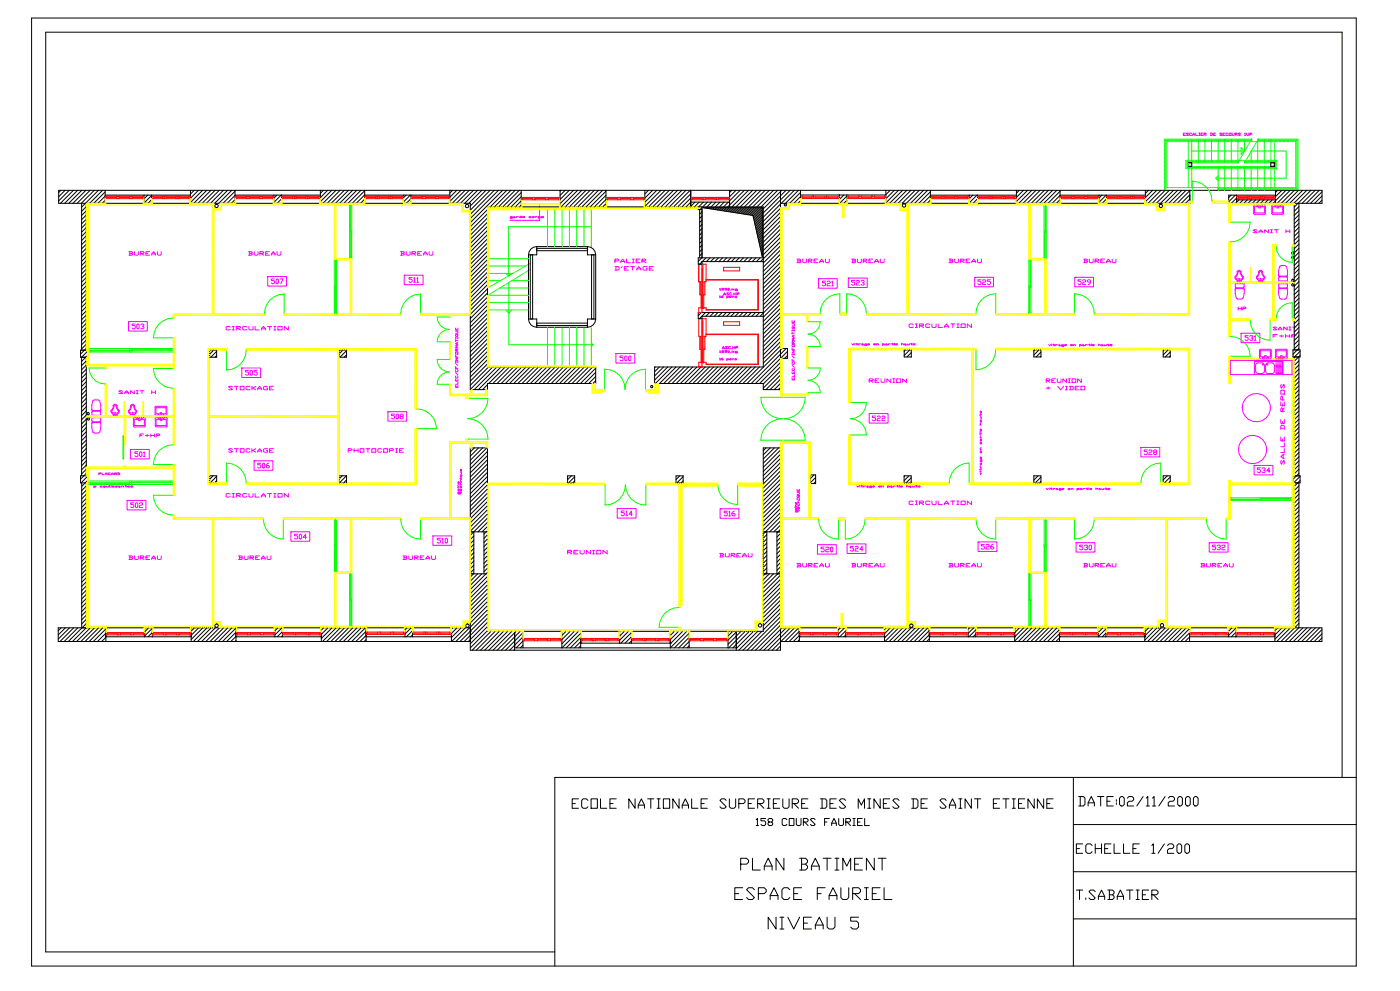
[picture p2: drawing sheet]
<svg xmlns="http://www.w3.org/2000/svg" width="297mm" height="210mm" viewBox="0 0 297 210" stroke-linecap="round" stroke-linejoin="round" font-family="sans-serif">
<g fill="none" stroke="#f0f" stroke-width=".21">
<path d="M250.8 28.4h.2M251.2 28.2h-.4v.5h.4M251.9 28.3l-.4-.1-.1 .1 .5 .3h-.5M252.5 28.3h-.4l.1 .4 .3-.1M252.8 28.7l.2-.5 .2 .5M252.8 28.5h.4M253.4 28.2v.5h.5M254.1 28.7h.2M254.1 28.2h.2M254.2 28.2v.5M254.5 28.4h.2M255 28.2h-.5v.5h.5"/>
<path d="M255.2 28.4h.3l.1-.1-.4-.1v.5M255.3 28.4l.3 .3M256.5 28.2l.4 .1v.3l-.4 .1M256.6 28.2v.5M257.2 28.4h.2M257.6 28.2h-.4v.5h.4M258.9 28.3l-.3-.1-.1 .1 .4 .3h-.4M259.1 28.4h.3M259.6 28.2h-.5v.5h.5M260.2 28.3h-.4l.1 .4 .3-.1M260.5 28.2h.4v.5h-.4zM261.1 28.2l.1 .5 .4-.1v-.4"/>
<path d="M261.8 28.4h.3l.1-.1-.4-.1v.5M261.9 28.4l.3 .3M262.9 28.3l-.4-.1-.1 .1 .5 .3h-.5M263.8 28.3l.1-.1v.5M263.8 28.7h.2M264.2 28.2l.1 .5 .3-.1v-.4M264.9 28.4h.3l.1-.1-.4-.1v.5M27.3 53.3l.8 .1-.2 .3M27.5 53.7h.4l.2 .2-.8 .1M27.5 53.3v.7M28.5 53.3v.6l.2 .1 .6-.1v-.6M29.7 53.7h.6l.2-.3-.8-.1v.7"/>
<path d="M29.9 53.7l.6 .3M30.9 53.7h.4M31.7 53.3h-.8v.7h.8M32.1 54v-.2l.4-.5 .4 .5v.2M32.1 53.8h.8M33.4 53.3v.6l.2 .1 .6-.1v-.6M52.7 53.3l.8 .1-.2 .3M52.9 53.7h.4l.2 .2-.8 .1M52.9 53.3v.7M53.9 53.3v.6l.2 .1 .6-.1v-.6M55.1 53.7h.6l.2-.3-.8-.1v.7M55.3 53.7l.6 .3"/>
<path d="M56.3 53.7h.4M56.7 58.6h4v2h-4zM57.1 53.3h-.8v.7h.8M57.5 54v-.2l.4-.5 .4 .5v.2M57.5 53.8h.8M58.2 59.1h-.7v.3h.5l.2 .2-.2 .5h-.3l-.2-.2M58.7 59.1l.3 .2v.6l-.2 .2-.3-.2v-.6zM58.7 53.3v.6l.2 .1 .6-.1v-.6M59.3 59.1h.7l-.5 1M84.9 53.3l.8 .1-.2 .3M85.1 53.7h.4l.2 .2-.8 .1M85.1 53.3v.7"/>
<path d="M85.7 58.3h4v2h-4zM86.1 53.3v.6l.2 .1 .6-.1v-.6M87.3 53.7h.6l.2-.3-.8-.1v.7M87.3 58.8h-.6v.3h.5l.1 .5-.1 .2h-.3l-.2-.2M87.5 53.7l.6 .3M87.7 59l.1-.2v1M87.7 59.8h.3M88.3 59l.2-.2v1M88.3 59.8h.4M88.5 53.7h.4M89.3 53.3h-.8v.7h.8M89.7 54v-.2l.4-.5 .4 .5v.2"/>
<path d="M89.7 53.8h.8M90.9 53.3v.6l.2 .1 .6-.1v-.6M108.6 46.1h-.5l.1-.2h.4v.3h-.5M108.8 45.9h.2l.1 .2h-.2zM109.1 46.1h.1M109.5 45.9v.2M109.9 45.9l-.4 .1M110.1 45.9l.5 .1-.4 .1zM110.6 45.7v.4M110.8 46l.4-.1h-.1h-.3v.2h.3M112.5 45.9h-.4l.1 .2h.3M112.8 45.9h.3l.1 .2h-.3z"/>
<path d="M113.4 45.9v.2M113.9 45.9l-.5 .1M114.1 45.9h.4l-.1 .2h-.3M114.1 45.9v.3M114.4 43.4v3.3h-6.4M115.2 45.9h-.5l.5 .2h-.5M130.3 55.3h.6l.2-.3-.8-.1v.7M130.3 56.5l.9 .1v.5l-.9 .1M130.5 56.5v.7M131.5 55.6v-.2l.5-.5 .4 .5v.2M131.5 55.4h.9M131.9 56.5l-.3 .2"/>
<path d="M132.3 56.8h.4M132.8 54.9v.7h.8M133.2 56.5h-.9v.7h.9M133.6 56.5h.9M134 55.6h.4M134 54.9h.4M134.1 56.5v.7M134.2 54.9v.7M134.8 55.3h.4M134.9 57.2v-.2l.5-.5 .4 .5v.2M134.9 57h.9M135.6 54.9h-.8v.7h.8"/>
<path d="M136 55.3h.7l.2-.3-.9-.1v.7M136.2 55.3l.7 .3M137.1 56.5l-.8 .1v.5l.2 .1h.6v-.4h-.2M137.6 56.8h.4M138.5 56.5h-.9v.7h.9M168.9 54.9l.8 .1-.2 .3M169.1 55.3h.4l.2 .2-.8 .1M169.1 54.9v.7M170.1 54.9v.6l.2 .1 .6-.1v-.6M171.3 55.3h.6l.2-.3-.8-.1v.7M171.5 55.3l.6 .3M172.5 55.3h.4"/>
<path d="M173.3 54.9h-.8v.7h.8M173.4 59h4v2h-4zM173.7 55.6v-.2l.4-.5 .4 .5v.2M173.7 55.4h.8M174.9 54.9v.6l.2 .1 .6-.1v-.6M174.9 59.5h-.6v.4h.5l.1 .1-.1 .5-.5-.1M175.3 59.7l.2-.2 .4 .2-.1 .3h-.3l-.2 .2v.3h.6M176.3 59.7l.1-.2v1M179.8 58.9h4v2h-4zM180.5 54.9l.8 .1-.2 .3M180.7 55.3h.4l.2 .2-.8 .1M180.7 54.9v.7"/>
<path d="M181.1 59.4h-.6v.3h.5l.1 .2-.1 .5-.5-.2M181.5 59.6l.1-.2 .5 .2-.1 .3h-.4l-.1 .2v.3h.6M181.7 54.9v.6l.2 .1 .6-.1v-.6M182.5 59.6l.1-.2 .5 .2v.1l-.3 .2M182.9 55.3h.6l.2-.3-.8-.1v.7M183 59.9l.1 .2-.1 .3-.5-.2M183.1 55.3l.6 .3M184.1 55.3h.4M184.9 54.9h-.8v.7h.8M185.3 55.6v-.2l.5-.5 .4 .5v.2M185.3 55.4h.9M186.6 54.9v.6l.2 .1 .6-.1v-.6"/>
<path d="M201.1 54.9l.8 .1-.2 .3M201.3 55.3h.4l.2 .2-.8 .1M201.3 54.9v.7M202.3 54.9v.6l.2 .1 .6-.1v-.6M203.5 55.3h.6l.2-.3-.8-.1v.7M203.7 55.3l.6 .3M204.7 55.3h.4M205.5 54.9h-.8v.7h.8M206 55.6v-.2l.4-.5 .4 .5v.2M206 55.4h.8M206.5 58.7h4v2h-4zM207.2 54.9v.6l.2 .1 .6-.1v-.6"/>
<path d="M207.9 59.3h-.7v.3h.5l.2 .2v.3l-.2 .2h-.3l-.2-.2M208.2 59.4l.2-.1h.3l.2 .1-.2 .4-.5 .1v.4h.7M209.9 59.3h-.7v.3h.5l.2 .5-.2 .2h-.3l-.2-.2M227.8 58.7h3.9v2h-3.9zM229.1 59.3h-.7v.3h.5l.2 .2-.2 .5h-.3l-.2-.2M229.4 59.4l.2-.1h.3l.2 .1-.2 .4-.5 .1v.4h.7M229.6 54.9l.8 .1-.2 .3M229.8 55.3h.4l.2 .2-.8 .1M229.8 54.9v.7M230.9 54.9v.6l.2 .1 .6-.1v-.6M231.1 59.8h-.5l-.2-.4 .2-.1h.3l.2 .1v.5l-.5 .4M232.1 55.3h.6l.2-.3-.8-.1v.7"/>
<path d="M232.3 55.3l.6 .3M233.3 55.3h.4M234.1 54.9h-.8v.7h.8M234.5 55.6v-.2l.4-.5 .4 .5v.2M234.5 55.4h.8M235.7 54.9v.6l.2 .1 .6-.1v-.6M262.4 57.5h.4l.5 1.4a1.04 1.04 0 0 1-1.4 0zM262.5 59.5v.2h.2v-.2M262.5 59.6h.2M262.6 59h.1M263 57.5v.5l.5 .6v.3l-.4 .4-.1 .4h-.1v-.2h-.6v.2h-.1l-.1-.4-.4-.4v-.3l.7-1.3h.4l.2 .2M265.7 43.5l2.4-.1v1.9h-2.4z"/>
<path d="M266.4 48.8l-.6-.1-.2 .1 .8 .4h-.8M266.8 43.8h-1l.1 1.3h2l.1-1.3h-.9M266.8 43.5h.3v.5h-.3zM266.8 49.3v-.2l.4-.4 .4 .4v.2M266.8 49.1h.8M267 57.5h.3l.6 1.4a1.05 1.05 0 0 1-1.5 0zM267 59.5v.2h.3v-.2M267 59.6h.3M267.1 59h.1M267.6 57.5v.5l.4 .6v.3l-.3 .4-.1 .4h-.2v-.2h-.6v.2h-.1l-.1-.4-.3-.4v-.3l.2-.2 .2-.9 .3-.2h.3l.3 .2M268.8 48.7v.6l-.8-.6v.6M269.2 48.7h.5"/>
<path d="M269.2 49.3h.5M269.4 48.7v.6M269.6 43.5l2.3-.1 .1 1.9h-2.4zM270.1 48.7h.8M270.5 48.7v.6M270.6 43.8h-.9v1.3h2.1v-1.3h-.9M270.6 43.5h.3v.5h-.3zM271 58.3l.2-1.8 .3-.3h.8l.3 .3 .3 1.8M271 58.3v.5M271 58.3l.1 .2h1.6l.2-.2M271.1 58.6h1.6l.2 .3-.1 .6h-1.8v-.6zM272.5 48.7v.6"/>
<path d="M272.5 49h.8M272.9 58.3l-.1 .5M273.3 48.7v.6M27.2 68.1h4v2h-4zM28.7 68.6h-.7v.4h.5l.2 .1-.2 .5-.5-.1M29 68.8l.2-.2 .3 .2v.7l-.2 .1-.3-.1zM29.8 68.8l.2-.2 .5 .2v.2l-.3 .1M30.3 69.1l.2 .2-.2 .3-.5-.1M48.8 69.3l-.2-.2-.7 .2v.5l.2 .1 .7-.1M49.2 69.1h.5M49.2 69.9h.5M49.4 69.1v.8"/>
<path d="M50.1 69.5h.7l.2-.2-.9-.2v.8M50.3 69.5l.7 .4M51.2 77.9h4v2.1h-4zM52.3 69.3l-.2-.2-.7 .2v.5l.2 .1 .7-.1M52.7 78.5h-.7v.3h.5l.2 .2-.2 .5-.5-.2M52.7 69.1v.7l.3 .1 .6-.1v-.7M53 78.6l.2-.1 .3 .1v.7l-.2 .2-.3-.2zM54.1 69.1v.8h.8M54.5 78.5h-.7v.3h.5l.2 .2-.2 .5-.5-.2M55.4 69.9v-.3l.4-.5 .5 .5v.3M55.4 69.6h.9M56.7 69.1h.9"/>
<path d="M57.1 69.1v.8M58 69.1h.5M58 69.9h.5M58.3 69.1v.8M58.9 69.1h.9v.8h-.9zM61.1 69.1v.8l-.9-.8v.8M96.5 77.6v.5h.5M96.5 75.9h.5l-.5 .4h.5M96.5 75.2v.5h.5M96.5 74.6h.5v.4h-.5zM96.5 70.2l.5 .1v.3h-.5M96.5 69.5v.4h.5v-.4"/>
<path d="M96.5 79l.5 .4M96.5 77l.5 .4M96.5 71.5v.2M96.5 71.9v.5M96.5 76.5v.3M96.5 76.7h.5M96.5 72.1h.5M96.5 71.6h.5M96.6 79.6v.5h.4v-.5M96.6 78.3v.4h.4v-.4M96.8 74.3v-.3l-.2-.1-.1 .4h.5M96.8 69.7v.2"/>
<path d="M96.8 75.4v.3M96.8 77.9v.2M96.9 72.6v.4M97 73.2h-.5l.4 .3-.4 .2h.5M97 72.6l-.5 .2 .5 .2M97 70.8l-.5 .1 .1 .4h.4v-.3v-.1l-.1 .1M97 71.5v.2M97 76.5v.3M97 73.9l-.2 .3M130.5 74.9h4v2h-4zM132 75.4h-.6v.3h.5l.1 .2-.1 .5-.5-.2M132.4 75.6l.1-.2 .4 .2v.6l-.2 .2-.3-.2z"/>
<path d="M133.2 75.6l.2-.2 .3 .2v.6l-.2 .2-.3-.2zM152.5 61.1h.1v.3M152.5 62.7h.1v.3M152.5 74.3h.1v.4M152.5 75.9h.1v.3M152.5 61.4h.2M152.5 63h.2M152.5 74.7h.2M152.5 76.2h.2M152.9 61.1h.5l-.5 .2v.1h.5M152.9 74.3h.5l-.5 .2v.2h.5M153.1 73.9l.2-.5 .2 .5"/>
<path d="M153.1 73.7h.4M153.2 62.7l-.3 .1v.2h.3l.1-.1-.4-.1M153.2 75.9l-.3 .1v.2h.4l-.4-.2M153.3 62.5l.2-.5 .3 .5M153.3 62.3h.5M154 62.8h.4l-.1 .2h-.3M154 76h.4l-.1 .2h-.3M154 62.8v.4M154 76v.4M154 61.1h-.4v.1l.4 .1-.1 .1h-.3M154 74.3h-.4v.1l.4 .1-.1 .2-.3-.1M154.2 73.5l-.4-.1-.1 .1 .5 .3h-.5"/>
<path d="M154.3 61.1h.3v.3h-.3zM154.3 74.3h.3v.3h-.3zM154.4 62.1h-.4l.4 .3h-.4M154.6 62.9l.4-.1h-.1h-.3l.3 .2M154.6 76.1h.3v-.1h-.3l.3 .2M154.8 73.5h-.4v.3h.4M154.9 61.4l-.1 .1M154.9 74.6l-.1 .1M155.1 73.8v.1M155.1 62.1h-.5v.3h.5M155.1 61.1v.3M155.1 62.8v.2"/>
<path d="M155.1 74.3v.4M155.1 76v.2M155.3 73.4v.5M155.3 73.6h.4M155.3 62.4v.1M155.4 61.3l.2 .1M155.4 74.5l.2 .2M155.5 62.8l-.4 .1M155.5 76l-.4 .1M155.5 62v.5M155.5 62.3h.5M155.6 61.2l-.5 .1"/>
<path d="M155.6 74.4l-.5 .1M155.7 73.4v.5M155.9 73.6h.4l.1-.1-.5-.1v.5M156 62v.5M156.1 62.8h-.4l.4 .2h-.1h-.3M156.1 76h-.4l.4 .2h-.4M156.2 62.3h.3l.1-.2-.4-.1v.5M156.2 61.4h-.4l.1-.2 .3 .1v.2h-.4M156.2 74.7l-.4-.1 .1-.2 .3 .1v.2h-.4M167.9 78.7v.4h.5v-.4M167.9 76.1v.4h.5M167.9 74.3h.5l-.5 .4h.5"/>
<path d="M167.9 73.6v.5h.5M167.9 73h.5v.4h-.5zM167.9 68.6l.5 .1-.1 .3h-.4M167.9 67.9v.5h.5v-.5M167.9 77.4l.5 .4M167.9 75.4l.5 .4M167.9 69.9v.2M167.9 70.3v.5M167.9 75v.2M167.9 75.1h.5M167.9 70.6h.5M167.9 70h.5"/>
<path d="M167.9 78v.5h.4v-.5M167.9 76.7v.5h.4v-.5M168.1 72.8v-.4l-.2-.1v.5h.5M168.1 68.1v.3M168.1 73.9v.2M168.1 76.3v.2M168.1 78.9v.2M168.2 71v.4M168.4 79.4v.4h-.5M168.4 71.7h-.5l.3 .2-.3 .2h.5M168.4 71l-.5 .2 .5 .2M168.4 69.2l-.5 .1v.4h.4l.1-.2-.1-.2-.1 .2"/>
<path d="M168.4 69.9v.2M168.4 75v.2M168.4 72.3l-.3 .3M176.3 60.5h.3M180.5 72.8l.2 .3 .2-.3M181.1 72.7v.1M181.1 72.8v.3M181.3 72.8h.5M181.6 72.7v.3h.2M182 72.8v.3M182.4 72.9h-.4M182.6 72.9l.2-.1 .1 .2-.2 .1z"/>
<path d="M182.9 73l.1 .1M183.7 73.1l-.5-.1 .1-.2 .4 .1v.2h-.5M183.9 72.9h.4l-.1-.1-.3 .1 .1 .2h.2M185.1 72.9h.5l-.1-.1-.4 .1 .1 .2h.3M185.8 72.9l.3-.1 .1 .3M185.8 72.8v.3M187 72.9h.5l-.2 .2h-.3M187 72.8v.4M187.7 72.9l.2-.1 .1 .2-.2 .1zM188 73l.1 .1M188.3 72.8v.3M188.7 72.9h-.4"/>
<path d="M188.9 72.8h.4M189.1 72.7v.3h.2M189.6 72.7v.1M189.6 72.8v.3M189.8 72.9h.4l-.1-.1-.3 .1 .1 .2h.2M191 72.9l.4-.1 .1 .3M191 72.7v.4M191.7 72.9l.2-.1 .1 .2-.2 .1zM192 73l.1 .1M192.3 72.8l.1 .3 .3-.2M192.7 72.8v.3M192.9 72.8h.5"/>
<path d="M193.1 72.7v.3h.3M193.5 68.7l-.2-.1-.6 .1v.5l.2 .2 .6-.2M193.6 72.9h.4l-.1-.1-.3 .1 .1 .2h.2M194 68.6h.4M194 69.4h.4M194.2 68.6v.8M194.9 69h.6l.2-.3-.8-.1v.8M195.1 69l.6 .4M197.1 68.7l-.3-.1-.6 .1v.5l.2 .2 .7-.2M197.5 68.6v.6l.2 .2 .7-.2v-.6M198.8 68.6v.8h.9M200.1 69.4v-.3l.5-.5 .4 .5v.3"/>
<path d="M200.1 69.1h.9M201.5 68.6h.8M201.9 68.6v.8M202.8 68.6h.4M202.8 69.4h.4M203 68.6v.8M203.7 68.6h.8v.8h-.8zM205.9 68.6v.8l-.9-.8v.8M222.2 73l.3 .2 .2-.2M222.9 72.9h.1M222.9 73v.2M223.1 73h.4"/>
<path d="M223.3 72.9v.3h.2M223.7 73v.2M224.1 73.1h-.4M224.3 73.1l.3-.1 .1 .2h-.2zM224.7 73.2h.1M225.4 73.2h-.4l.1-.2 .3 .1v.2h-.4M225.6 73.1h.4l-.1-.1-.3 .1 .1 .1h.2M226.9 73.1h.4l-.1-.1-.3 .1 .1 .1h.2M227.5 73.1l.3-.1 .1 .2M227.5 73v.2M228.8 73.1h.4l-.1 .1h-.3M228.8 73v.4"/>
<path d="M229.4 73.1l.2-.1 .1 .2h-.2zM229.7 73.2h.1M230 73v.2M230.5 73.1h-.5M230.7 73h.4M230.9 72.9v.3h.2M231.3 72.9h.1M231.3 73v.2M231.5 73.1h.4l-.1-.1-.3 .1 .1 .1h.2M232.8 73.1l.3-.1 .1 .2M232.8 72.9v.3M233.4 73.1l.2-.1 .1 .2h-.2z"/>
<path d="M233.7 73.2h.1M234 73l.1 .2 .4-.1M234.5 73v.2M234.7 73h.4M234.9 72.9v.3h.2M235.3 73.1h.4l-.1-.1-.3 .1 .1 .1h.2M260.7 76.3h13.1v3h-13.1zM261.8 61.3l.2 1.8 .3 .2h.9l.3-.2 .2-1.8M261.8 61.3l.1-.2h1.6l.2 .2M261.8 60.1h1.8l.1 .6-.2 .2h-1.6l-.1-.2zM261.9 60.8l-.1 .5M262.4 65v.7"/>
<path d="M262.4 65.4h.7M263 70.6h4v2h-4zM263.1 65v.7M263.4 65.4h.5l.1-.2-.6-.2v.7M263.6 60.8l.1 .5M264.5 71.1h-.7v.3h.5l.2 .2-.2 .5-.5-.2M264.8 71.3l.5-.2 .2 .3-.3 .2M265.3 71.6l.2 .2-.2 .3-.5-.2M265.8 76.3v3M265.8 76.6h6M265.8 71.3l.2-.2v1M265.8 72.1h.4"/>
<path d="M266.1 77.1l.5-.2h.9l.4 .2 .1 1.5-.3 .4-1.1 .1-.4-.1-.1-.4zM267 74h2.4v1.9l-2.4 .1zM268 75.6h-.9v-1.3h2.1v1.3h-.9M268 75.3h.3v.6h-.3zM268.4 77l.3-.1 1.2 .1 .2 .4v1.2l-.3 .4-1.1 .1-.4-.2-.1-1.5zM269.8 71.2h.4M270.3 79.1h1.3M270.3 76.9h1.3M270.3 77.1h1.3M270.3 77.4h1.3M270.3 77.6h1.3M270.3 77.9h1.3"/>
<path d="M270.3 78.1h1.3M270.3 78.4h1.3M270.3 78.6h1.3M270.3 78.9h1.3M270.4 74h2.3v1.9l-2.3 .1zM270.5 69.4l-.5-.1-.2 .1 .7 .4h-.7M270.7 70.9h-.9v.6M270.9 69.9v-.2l.4-.4 .4 .4v.2M270.9 69.7h.8M271 61.3l.2 1.8 .3 .3h.8l.3-.3 .3-1.8M271 61.3l.1-.2h1.6l.2 .2M271 60.1h1.8l.1 .6-.2 .3h-1.6l-.1-.3z"/>
<path d="M271 60.8v.5M271.1 71.2h.9M271.4 75.6h-.9v-1.3h2.1v1.3h-.9M271.4 75.3h.3v.6h-.3zM271.6 71v.4M271.8 76.3v3M272.4 71.2h.9M272.4 70.9v.6M272.8 60.8l.1 .5M272.8 69.3v.6l-.8-.6v.6M273.2 69.9h.3M273.2 69.3h.3"/>
<path d="M273.3 70.9v.6M273.3 69.3v.6M273.8 71.2h.6l.2-.2-.8-.1v.6M273.9 69.3h.8M274.3 69.3v.6M19.4 86.8l.3-1.9 .3-.2h.8l.3 .2 .3 1.9M19.4 89.7l.3 1.8 .3 .2h.8l.3-.2 .3-1.8M19.4 89.7l.2-.2h1.6l.2 .2M19.4 86.8l.1 .4M19.4 86.8l.2 .2h1.6l.2-.2M19.5 88.5h1.8l.1 .6-.2 .2h-1.6l-.2-.2zM19.5 89.2l-.1 .5"/>
<path d="M19.6 87.1h1.6l.2 .3-.1 .6h-1.8l-.1-.6zM21.3 89.2l.1 .5M21.4 86.8l-.1 .4M24.2 85.9h.4l.5 1.3a1.04 1.04 0 0 1-1.4 0zM24.3 88h.2M24.3 87.8v.2h.2v-.2M24.4 87.4h.1M24.8 85.9v.4l.5 .7v.3l-.4 .3-.1 .4h-.1v-.2h-.6v.2h-.1l-.1-.4-.4-.3v-.3l.7-1.4h.4l.2 .3M26 82.9l-.6-.1-.2 .1 .8 .4h-.8M26.4 83.4v-.2l.4-.4 .4 .4v.2M26.4 83.2h.8M27.6 95.2h4v2h-4z"/>
<path d="M27.9 85.9h.4l.5 1.3a1.03 1.03 0 0 1-1.4 0zM28 88h.2M28 87.8v.2h.2v-.2M28.1 87.4h.1M28.3 88.5h2.4v1.8l-2.4 .1zM28.5 82.8v.6l-.9-.6v.6M28.5 87.8v.2M28.5 87.8l.5-.5v-.3l-.5-.7v-.4l-.2-.3h-.4l-.2 .3v.4l-.5 .7v.3l.4 .3 .1 .4h.1v-.2h.6v.2h.1M28.9 82.8h.4M28.9 83.4h.4M28.9 88.5h.2v.2h-.2zM29.1 82.8v.6"/>
<path d="M29.2 95.7h-.6v.3h.5l.1 .2-.1 .5-.5-.2M29.4 88.8h-.9v1.3h2l.1-1.3h-.9M29.4 88.5h.3v.6h-.3zM29.6 95.9l.1-.2 .4 .2v.6l-.2 .2-.3-.2zM29.7 92.2h.3M29.7 82.8h.8M30 88.5h.1v.2h-.1zM30.1 82.8v.6M30.4 95.9l.2-.2v1M30.4 96.7h.3M30.4 91.9h-.7v.6M30.8 92.2h.8"/>
<path d="M31.2 92v.4M32 92.2h.7M32 91.9v.6M32.1 82.8v.6M32.1 83.1h.9M32.7 91.9v.6M33 86.1h2.3v1.9h-2.3zM33 82.8v.6M33 88.5h2.3l.1 1.8-2.4 .1zM33.1 92.2h.6l.2-.2-.8-.1v.6M33.5 88.5h.2v.2h-.2zM34 87.7h-1l.1-1.3h2.1v1.3h-.9"/>
<path d="M34 87.4h.3v.6h-.3zM34 88.8h-.9v1.3h2.1v-1.3h-.9M34 88.5h.3v.6h-.3zM34.6 88.5h.2v.2h-.2zM49.3 82l-.2-.2-.7 .2 .9 .5-.2 .1-.7-.1M49.3 95.2l-.2-.2-.7 .2 .9 .5-.2 .1-.7-.1M49.7 95h.8M49.7 81.8h.8M50.1 81.8v.8M50.1 95v.8M50.9 81.8h.8v.8h-.8zM50.9 95h.8v.8h-.8z"/>
<path d="M53 82l-.2-.2-.7 .2v.5l.3 .1 .6-.1M53 95.2l-.2-.2-.7 .2v.5l.3 .1 .6-.1M53.4 81.8v.8M53.4 95v.8M53.6 82.2l.6 .4M53.6 95.4l.6 .4M53.8 97.6h4v2h-4zM54.2 81.8l-.8 .4M54.2 95l-.8 .4M54.6 82.6v-.3l.4-.5 .4 .5v.3M54.6 95.8v-.3l.4-.5 .4 .5v.3M54.6 82.3h.8"/>
<path d="M54.6 95.5h.8M55.3 98.1h-.7v.3h.5l.2 .2-.2 .5-.5-.2M55.8 98.1l.3 .2v.6l-.2 .2-.3-.2v-.6zM56.7 81.8l-.8 .2v.5l.2 .1h.6v-.4h-.2M56.7 95l-.8 .2v.5l.2 .1h.6v-.4h-.2M56.9 98.1l-.5 .3v.5l.2 .2 .5-.2-.2-.3h-.5M57.1 95.4h.4M57.1 82.2h.4M57.9 81.8h-.8v.8h.8M57.9 95h-.8v.8h.8M73.8 95.4h.6l.2-.2-.8-.2v.8M75 95v.8"/>
<path d="M75 95.4h.9M75.9 95v.8M76.3 95h.8v.8h-.8zM77.5 95h.9M78 95v.8M78.8 95h.8v.8h-.8zM80.9 95.2l-.2-.2-.6 .2v.5l.2 .1 .6-.1M81.3 95h.8v.8h-.8zM82.2 87.2h4v2h-4zM82.6 95.4h.6l.2-.2-.8-.2v.8M83.6 87.7h-.6v.3h.5l.1 .2-.1 .5-.5-.2M83.8 95h.4"/>
<path d="M83.8 95.8h.4M84 95v.8M84.1 87.7l.4 .2v.6l-.2 .2-.3-.2v-.6zM84.7 95.4h.4M85 88.2l-.2-.2 .2-.3 .5 .2-.2 .3-.5 .2 .2 .3 .5-.2-.2-.3M85.5 95h-.8v.8h.8M96.5 81.6v.4h.5v-.4M96.5 80.3v.4h.5v-.4M96.8 80.5v.2M96.8 81.8v.2M97 80.9v.5h-.5M97.8 99.5v.3l-.2-.1v-.2v-.1l.1 .4"/>
<path d="M167.9 80v.5h.5v-.5M168.1 80.2v.3M184.2 87.6h4v2h-4zM184.2 80.6h.6l.2-.2-.8-.2v.8M184.4 80.6l.6 .4M185.5 80.6h.4M185.5 88.1h-.6v.3h.5l.1 .2-.1 .5-.5-.2M185.9 88.3l.1-.2 .5 .2-.1 .3-.5 .2v.3h.6M186.3 80.2h-.8v.8h.8M186.7 80.2v.7l.2 .1 .6-.1v-.7M186.9 88.3l.1-.2 .5 .2-.1 .3-.5 .2v.3h.6M188.8 80.2v.8l-.9-.8v.8"/>
<path d="M189.2 81h.4M189.2 80.2h.4M189.4 80.2v.8M190 80.2h.9v.8h-.9zM192.1 80.2v.8l-.8-.8v.8M207.6 99.9h.1M207.6 91.5h.1M207.6 90h.4M207.7 99.9h.3M207.7 87.7v.4M207.7 91.7v.4M207.7 99.3v.4"/>
<path d="M207.7 99.1h.3M207.7 95.3h.3M207.7 94h.4M207.7 92.7h.3M207.7 91.5h.3M207.7 88.3h.3M207.8 98.6l.1 .5M207.8 98.1l.2 .1-.1 .2-.2-.1zM207.8 94v-.4l.2 .1v.3M207.8 93.1l.2 .1-.1 .2-.2-.1zM207.8 92.3l.1 .4M207.8 89.1l.2 .1-.1 .2-.2-.1z"/>
<path d="M207.9 88.3l.1 .3-.3 .1M207.9 99.3v.2h-.3M207.9 91.7v.2h-.3M207.9 87.7v.2h-.3M208 97.4l-.1 .4-.2-.1 .1-.3h.2v.4M208 96.9l-.1 .3-.2-.1v-.2l.1-.2 .1 .5M208 95.6l-.1 .3-.2-.1v-.2l.1-.1 .1 .4M208 94.9l-.3 .1 .2 .3M208 91l-.1 .3-.2-.1v-.2l.1-.1 .1 .4M208 89.6l-.3 .1 .2 .3M208 87.2l-.1 .3-.2-.1v-.2l.1-.1 .1 .4M208 98l-.1 .1"/>
<path d="M208 93l-.1 .1M208 89l-.1 .1M221.7 80.6h.6l.2-.2-.8-.2v.8M221.7 82.2h.8M221.9 80.6l.6 .4M222.1 82v.5M222.9 80.6h.4M223.7 80.2h-.8v.8h.8M224.1 80.2v.7l.2 .1 .5-.1v-.7M224.2 81.8l.6 .8 .6-.8M225.8 81.8h.4M225.8 82.6h.4"/>
<path d="M226 81.8v.8M226 80.2v.8l-.8-.8v.8M226.4 81h.4M226.4 80.2h.4M226.6 80.2v.8M226.6 81.8l.8 .2v.5l-.8 .1M226.8 81.8v.8M227.2 80.2h.8v.8h-.8zM227.8 82.2h.5M228.7 81.8h-.9v.8h.9M229.1 81.8h.8v.8h-.8zM229.2 80.2v.8l-.8-.8v.8"/>
<path d="M241.8 94.8h4v2h-4zM243.1 95.3h-.6v.3h.5l.1 .2-.1 .5-.5-.2M243.5 95.5l.1-.2 .5 .2-.1 .3h-.4l-.1 .2v.3h.6M244.6 95.8l-.1-.2 .1-.3 .5 .2-.1 .3h-.4l-.1 .2 .1 .3 .5-.2-.1-.3M265.8 98.6h4v2h-4zM267.1 99.1h-.7v.3h.5l.2 .2v.3l-.2 .2-.5-.2M267.4 99.3l.5-.2 .2 .3-.3 .2M267.9 99.6l.2 .2-.2 .3-.5-.2M269.1 99.8h-.7l.5-.7v1M271.4 92.6v.8h.8v-.8M271.4 90.9l.2-.8h.5l.1 .8M271.4 88.8v.9h.8v-.9"/>
<path d="M271.4 85.1v.9h.8v-.9M271.4 82.7h.8v.8h-.8zM271.4 90.7h.8M271.6 97.5l-.2 .2 .2 .6 .5-.8 .1 .2-.1 .6M271.6 81.4l-.2 .2 .2 .6 .5-.8 .1 .2-.1 .6M271.8 87.2v-.6l-.2-.2-.2 .8h.8M271.8 84.7v-.6l-.2-.2-.2 .8h.8M271.8 85.5v.5M271.8 89.3v.4M271.8 93v.4M271.9 96.3v.8M272.2 96.3h-.3l-.5 .4 .5 .4h.3"/>
<path d="M272.2 95v.9h-.8M272.2 93.8v.8h-.8M272.2 86.4l-.4 .6M19.9 103h.4l-.1 .2h-.3M19.9 102.9v.4M21 100.4l.4-.2h-.4v.3M21.6 100.2v.3h.5M21.7 102.9l-.5 .1 .1 .2h.4M21.9 103l.3-.1 .1 .2-.3 .1zM22.3 100.5l.2-.3 .2 .3M22.3 100.4h.4M22.5 102.9l.2 .3 .3-.1"/>
<path d="M23 102.9v.3M23.2 102.8l.1 .4M23.4 100.2h-.5l.2 .3h.3M23.5 102.8v.1M23.5 102.9v.3M23.6 100.5l.2-.3 .2 .3M23.6 100.4h.4M24.2 102.9l-.4 .1 .4 .1-.1 .1h-.3M24.3 100.4l.4-.2h-.4v.3M24.4 100.4l.3 .1M24.9 102.9h-.4l-.1 .1 .5 .1-.5 .1M24.9 100.2h.5v.3h-.5"/>
<path d="M25 100.2v.3M25.1 103l.2-.1 .1 .2-.2 .1zM25.4 103.1l.1 .1M25.7 103.1l.4-.2 .1 .3M25.7 102.9v.3M26.4 102.9h.4M26.6 102.8v.3h.2M26.9 106h4v2h-4zM27.1 103.1l.4-.1-.1-.1-.3 .1v.1l.3 .1M27.3 117.8l.8 .1-.2 .2M27.5 118.1h.4l.2 .3-.8 .1M27.5 117.8v.7"/>
<path d="M28.2 102.9l-.5 .1 .5 .1-.2 .1h-.3M28.4 106.5h-.7v.3h.5l.2 .2-.2 .5-.5-.2M28.5 117.8v.6l.2 .1 .6-.1v-.6M28.7 106.7l.2-.2 .3 .2v.6l-.2 .2-.3-.2zM29.5 106.7l.2-.2 .5 .2-.2 .3h-.3l-.2 .2v.3h.7M29.7 118.1h.6l.2-.2-.8-.1v.7M29.9 118.1l.6 .4M30.9 118.1h.4M31.7 117.8h-.8v.7h.8M32.1 118.5v-.2l.4-.5 .4 .5v.2M32.1 118.3h.8M33.4 117.8v.6l.2 .1 .6-.1v-.6"/>
<path d="M48.8 104.7l-.2-.2-.7 .2v.5l.2 .1 .7-.1M49.2 104.5h.5M49.2 105.3h.5M49.4 104.5v.8M50.1 104.9h.7l.2-.2-.9-.2v.8M50.3 104.9l.7 .4M50.5 117.8l.9 .1-.2 .2M50.7 118.1h.5l.2 .3-.9 .1M50.7 117.8v.7M51.8 117.8v.6l.2 .1 .6-.1v-.6M52.3 104.7l-.2-.2-.7 .2v.5l.2 .1 .7-.1M52.7 104.5v.7l.3 .1 .6-.1v-.7"/>
<path d="M53 118.1h.6l.2-.2-.8-.1v.7M53.2 118.1l.6 .4M54.1 104.5v.8h.8M54.2 118.1h.4M55 117.8h-.8v.7h.8M55.4 118.5v-.2l.4-.5 .4 .5v.2M55.4 105.3v-.3l.4-.5 .5 .5v.3M55.4 118.3h.8M55.4 105h.9M56.6 117.8v.6l.2 .1 .6-.1v-.6M56.7 104.5h.9M57.1 104.5v.8"/>
<path d="M58 104.5h.5M58 105.3h.5M58.3 104.5v.8M58.9 104.5h.9v.8h-.9zM61.1 104.5v.8l-.9-.8v.8M61.7 112.6h3.9v2h-3.9zM63.1 113.1h-.7v.4h.5l.2 .1v.4l-.2 .1-.5-.1M63.4 113.3l.2-.2 .3 .2v.7l-.1 .1-.4-.1zM64.9 113.8h-.6l.5-.7v1M85.4 117.8l.8 .1-.2 .2M85.6 118.1h.4l.2 .3-.8 .1M85.6 117.8v.7"/>
<path d="M86.6 117.8v.6l.2 .1 .6-.1v-.6M87.8 118.1h.6l.2-.2-.8-.1v.7M88 118.1l.6 .4M89 118.1h.5M89.9 117.8h-.9v.7h.9M90.3 118.5v-.2l.4-.5 .4 .5v.2M90.3 118.3h.8M91.5 117.8v.6l.2 .1 .6-.1v-.6M91.7 113.5h4v2h-4zM93.3 114h-.6v.3h.5l.1 .2-.1 .5h-.4l-.1-.2M93.7 114.2l.1-.2v1M93.7 115h.3"/>
<path d="M94.5 114l.3 .2v.6l-.1 .2-.4-.2v-.6zM96.9 103.3h.1M97 103.3h.3M97 103.1h.3M97.1 103.7l.2 .1-.1 .2-.2-.1zM97.3 104.2l-.1 .4-.2-.1 .1-.3h.3v.4M97.3 102.7l-.3 .1 .2 .3M97.3 102.1l-.1 .3h-.1l-.1-.3 .1-.1 .1 .4M97.3 103.5l-.1 .2M97.5 102.7h.3M97.5 101.3h.1M97.6 102.9v.4l.2-.1v-.3"/>
<path d="M97.6 104.2v.4M97.6 102h.2M97.6 101.3h.2M97.6 100.7h.4M97.6 100h.2M97.6 100.7v.4l.2-.1v-.3M97.7 100l.1 .4-.2 .1M97.8 104.2v.2h-.3M97.8 103.7v.3h-.2v-.3v-.2l.1 .5M97.8 102.2l-.2 .1 .1 .4M97.8 101.6l-.2 .1 .1 .3M120.3 116.9h.7l.2-.2-.9-.1v.7"/>
<path d="M120.5 116.9l.7 .4M121.6 116.9h.5M122.5 116.6h-.9v.7h.9M122.9 116.6v.6l.3 .1 .6-.1v-.6M125.1 116.6v.7l-.8-.7v.7M125.6 117.3h.4M125.6 116.6h.4M125.8 116.6v.7M126.5 116.6h.8v.7h-.8zM128.7 116.6v.7l-.9-.7v.7M130.8 107.7h4v2h-4zM132.3 108.2h-.7v.4h.6l.1 .1-.1 .5h-.4l-.2-.1"/>
<path d="M132.6 108.4l.2-.2v1M132.6 109.2h.4M134 108.9h-.7l.5-.7v1M152.5 117.2l.8 .1-.2 .3M152.6 107.8h4v2h-4zM152.7 117.6h.4l.2 .2-.8 .2M152.7 117.2v.8M153.7 117.2v.6l.2 .2 .6-.2v-.6M154.1 108.3h-.6v.3h.5l.1 .5-.1 .2-.5-.2M154.5 108.4l.1-.1v1M154.5 109.3h.3M154.9 117.6h.6l.2-.3-.8-.1v.8"/>
<path d="M155.1 117.6l.6 .4M155.6 108.3l-.5 .3v.5l.5 .2 .2-.2-.2-.3h-.5M156.1 117.6h.4M156.9 117.2h-.8v.8h.8M157.3 118v-.3l.5-.5 .4 .5v.3M157.3 117.7h.9M158.6 117.2v.6l.2 .2 .6-.2v-.6M168.4 107.4h.1M168.6 107.4h.3M168.6 107.3h.3M168.6 107.7l.3 .1-.1 .2-.2-.1zM168.9 119.3l.8 .2-.2 .2"/>
<path d="M168.9 108.1l-.1 .4-.2-.1v-.3h.4v.4M168.9 106.9l-.3 .1 .1 .3M168.9 107.6l-.1 .1M168.9 104.3l.5 .1-.1 .3h-.4M168.9 103.6v.5h.5v-.5M168.9 105.6v.2M168.9 105.7h.5M169.1 106.7l.1 .4 .2-.1v-.3M169.1 108v.5M169.1 119.7h.4l.2 .3-.8 .1M169.1 119.3v.8M169.2 103.8v.3"/>
<path d="M169.3 108v.2h-.4M169.4 106.5h-.5v.2l-.3 .1v-.4l.1 .4M169.4 107.5l-.1 .3-.2-.1v-.2l.1-.1v.1v.3M169.4 106l-.3 .2 .1 .3M169.4 104.9l-.1 .2-.3-.2-.1 .4 .4 .1 .1-.2-.1-.1-.1 .1M169.4 105.6v.2M170.1 119.3v.7l.2 .1 .6-.1v-.7M171.3 119.7h.6l.2-.2-.8-.2v.8M171.5 119.7l.6 .4M172.5 119.7h.4M173.2 115.4h4v2h-4zM173.3 119.3h-.8v.8h.8"/>
<path d="M173.7 119.8h.8M174.7 115.9h-.7v.3h.5l.2 .2-.2 .5-.5-.2M174.9 119.3v.7l.2 .1 .6-.1v-.7M175 116l.2-.1 .5 .1-.2 .4-.5 .1v.4h.7M176 116l.2-.1 .3 .1v.7l-.2 .2-.3-.2zM179.5 115.2h4v2h-4zM180.5 119.3l.8 .2-.2 .2M180.7 119.7h.4l.2 .3-.8 .1M180.7 119.3v.8M180.9 115.7h-.7v.4h.5l.2 .1v.4l-.2 .1-.5-.1M181.2 115.9l.2-.2 .5 .2-.2 .3-.5 .2v.3h.7M181.6 102.9l.2 .3 .2-.3"/>
<path d="M181.7 119.3v.7l.2 .1 .6-.1v-.7M182.2 102.8v.1M182.2 102.9v.3M182.4 102.9h.4M182.6 102.8v.3h.2M182.9 116.4h-.7l.5-.7v1M182.9 119.7h.6l.2-.2-.8-.2v.8M183 102.9v.3M183.1 119.7l.6 .4M183.5 103l-.5 .1M183.7 103l.2-.1 .1 .2-.2 .1zM184 103.1l.1 .1"/>
<path d="M184.1 119.7h.4M184.7 103.2l-.4-.1 .1-.2 .3 .1v.2h-.4M184.9 103.1l.5-.1-.2-.1-.3 .1 .1 .2h.2M184.9 119.3h-.8v.8h.8M185.3 119.8h.9M186.2 103.1l.4-.1-.1-.1-.3 .1 .1 .2h.2M186.6 119.3v.7l.2 .1 .6-.1v-.7M186.8 103.1l.3-.2 .1 .3M186.8 102.9v.3M188.1 103h.4l-.1 .2h-.3M188.1 102.9v.4M188.7 103l.2-.1 .1 .2-.2 .1z"/>
<path d="M189 103.1l.1 .1M189.4 102.9v.3M189.8 103l-.4 .1M190 102.9h.4M190.2 102.8v.3h.2M190.6 102.8v.1M190.6 102.9v.3M190.8 103.1l.4-.1-.1-.1-.3 .1 .1 .2h.2M192.1 103.1l.3-.2 .1 .3M192.1 102.8v.4M192.7 103l.2-.1 .1 .2-.2 .1zM193 103.1l.1 .1"/>
<path d="M193.4 102.9l.1 .3 .3-.1M193.5 106.3l-.2-.2-.6 .2v.5l.2 .1 .6-.1M193.8 102.9v.3M194 106.1h.4M194 106.9h.4M194 102.9h.4M194.2 102.8v.3h.2M194.2 106.1v.8M194.6 103.1l.4-.1-.1-.1-.3 .1 .1 .2h.2M194.9 106.5h.6l.2-.2-.8-.2v.8M195.1 106.5l.6 .4M197.1 106.3l-.3-.2-.6 .2v.5l.2 .1 .7-.1"/>
<path d="M197.5 106.1v.7l.2 .1 .7-.1v-.7M198.8 106.1v.8h.9M200.1 106.9v-.3l.5-.5 .4 .5v.3M200.1 106.6h.9M201.1 119.3l.8 .2-.2 .2M201.3 119.7h.4l.2 .3-.8 .1M201.3 119.3v.8M201.5 106.1h.8M201.9 106.1v.8M202.3 119.3v.7l.2 .1 .6-.1v-.7M202.8 106.1h.4M202.8 106.9h.4"/>
<path d="M203 106.1v.8M203.5 119.7h.6l.2-.2-.8-.2v.8M203.7 106.1h.8v.8h-.8zM203.7 119.7l.6 .4M204.7 119.7h.4M205.5 119.3h-.8v.8h.8M205.9 106.1v.8l-.9-.8v.8M206 119.8h.8M207.2 119.3v.7l.2 .1 .6-.1v-.7M207.3 114.8h4v2h-4zM207.7 100.1l.3 .2-.3 .2M208.6 115.3h-.7v.3h.5l.2 .2-.2 .5-.5-.2"/>
<path d="M208.9 115.5l.2-.2 .5 .2-.2 .3h-.3l-.2 .2v.3h.7M210.4 115.3l-.5 .3v.5l.5 .2 .2-.2-.2-.3h-.5M221.7 103.5l.2 .2 .2-.2M222.3 103.3v.1M222.3 103.5v.2M222.6 103.5h.4M222.8 103.3v.3h.2M223.2 103.5v.2M223.6 103.5l-.4 .1M223.8 103.5h.2l.1 .1-.2 .1zM224.1 103.6l.1 .1M224.9 103.7l-.4-.1 .1-.1h.3v.3h-.4"/>
<path d="M225.1 103.6l.4-.1h-.1h-.3l.1 .2h.2M226.3 103.6l.5-.1h-.1h-.4l.2 .2h.2M227 103.6l.3-.1 .1 .2M227 103.5v.2M228 114.9h4v2h-4zM228.2 103.5h.5l-.1 .2h-.4M228.2 103.5v.3M228.9 103.5h.2l.1 .1-.2 .1zM229.2 103.6l.1 .1M229.5 115.5h-.7v.3h.5l.2 .2-.2 .4-.5-.1M229.5 103.5v.2M229.6 119.3l.8 .2-.2 .2"/>
<path d="M229.8 115.6l.2-.1 .5 .1v.2l-.4 .2M229.8 119.7h.4l.2 .3-.8 .1M229.8 119.3v.8M229.9 103.5l-.4 .1M230.1 103.5h.5M230.3 116l.2 .1-.2 .3-.5-.1M230.3 103.3v.3h.3M230.8 103.3v.1M230.8 103.5v.2M230.8 115.6l.2-.1 .3 .1v.7l-.2 .1-.3-.1zM230.9 119.3v.7l.2 .1 .6-.1v-.7M231 103.6l.4-.1h-.1h-.3l.1 .2h.2"/>
<path d="M232.1 119.7h.6l.2-.2-.8-.2v.8M232.2 103.6l.4-.1 .1 .2M232.2 103.3v.4M232.3 119.7l.6 .4M232.9 103.5h.2l.1 .1-.2 .1zM233.2 103.6l.1 .1M233.3 119.7h.4M233.5 103.5l.1 .2 .3-.1M233.9 103.5v.2M234.1 119.3h-.8v.8h.8M234.1 103.5h.5M234.3 103.3v.3h.3"/>
<path d="M234.5 119.8h.8M234.8 103.6l.4-.1h-.1h-.3l.1 .2h.2M235.7 119.3v.7l.2 .1 .6-.1v-.7M254.5 119.3l.8 .2-.2 .2M254.7 119.7h.4l.2 .3-.8 .1M254.7 119.3v.8M255.7 119.3v.7l.2 .1 .6-.1v-.7M256.3 114.9h3.9v2h-3.9zM256.9 119.7h.6l.2-.2-.8-.2v.8M257.1 119.7l.6 .4M257.6 115.5h-.7v.3h.5l.2 .2v.3l-.2 .1-.5-.1M257.9 115.6l.2-.1 .5 .1-.2 .4h-.1"/>
<path d="M258.1 119.7h.4M258.4 116l.2 .1-.2 .3-.5-.1M258.9 119.3h-.8v.8h.8M258.9 115.6l.2-.1 .5 .1-.2 .4-.5 .1v.3h.7M259.3 119.8h.8M260.5 119.3v.7l.2 .1 .6-.1v-.7M173.7 120.1v-.3l.4-.5 .4 .5v.3M185.3 120.1v-.3l.5-.5 .4 .5v.3M206 120.1v-.3l.4-.5 .4 .5v.3M234.5 120.1v-.3l.4-.5 .4 .5v.3M259.3 120.1v-.3l.4-.5 .4 .5v.3"/>
<circle cx="266.4" cy="43.6" r=".11"/>
<circle cx="267.4" cy="43.6" r=".11"/>
<circle cx="270.2" cy="43.6" r=".11"/>
<circle cx="271.3" cy="43.6" r=".11"/>
<circle cx="267.6" cy="77.2" r=".12"/>
<circle cx="267.6" cy="75.8" r=".11"/>
<circle cx="268.6" cy="77.2" r=".12"/>
<circle cx="268.7" cy="75.8" r=".11"/>
<circle cx="271" cy="75.8" r=".11"/>
<circle cx="272.1" cy="75.8" r=".11"/>
<circle cx="33.6" cy="87.8" r=".11"/>
<circle cx="34.7" cy="87.8" r=".11"/>
<circle cx="265.4" cy="95.2" r="3"/>
<circle cx="266.3" cy="86.3" r="3"/>
</g>
<g fill="none" stroke="#ff0" stroke-width=".21">
<path d="M18.5 43.1l-.2 .2M18.8 43.7l-.5 .5M18.8 44.2l-.5 .4M18.8 44.6l-.5 .5M18.8 45.1l-.5 .4M18.8 45.5l-.5 .5M18.8 46l-.5 .4M18.8 46.4l-.5 .5M18.8 46.8l-.5 .5M18.8 47.3l-.5 .4M18.8 47.7l-.5 .5M18.8 48.2l-.5 .4"/>
<path d="M18.8 48.6l-.5 .5M18.8 49l-.5 .5M18.8 49.5l-.5 .4M18.8 49.9l-.5 .5M18.8 50.4l-.5 .4M18.8 50.8l-.5 .5M18.8 51.3l-.5 .4M18.8 51.7l-.5 .5M18.8 52.1l-.5 .5M18.8 52.6l-.5 .4M18.8 53l-.5 .5M18.8 53.5l-.5 .4"/>
<path d="M18.8 53.9l-.5 .5M18.8 54.3l-.5 .5M18.8 54.8l-.5 .4M18.8 55.2l-.5 .5M18.8 55.7l-.5 .4M18.8 56.1l-.5 .5M18.8 56.6l-.5 .4M18.8 57l-.5 .4M18.8 57.4l-.5 .5M18.8 57.9l-.5 .4M18.8 58.3l-.5 .5M18.8 58.8l-.5 .4"/>
<path d="M18.8 59.2l-.5 .5M18.8 59.6l-.5 .5M19 43.1l-.7 .7M19.4 43.1l-.3 .3M19.9 43.1l-.4 .3M20.3 43.1l-.3 .3M20.8 43.1l-.4 .3M21.2 43.1l-.4 .3M21.6 43.1l-.3 .3M22.1 43.1l-.4 .3M22.4 43.4v-1.3h-.1v1h-4v31.1h.3v1.5h-.3v1.8h4v.4h.3v-.4h14.1M22.4 42.7l-.1 .2"/>
<path d="M22.4 42.3l-.1 .1M22.4 43.2l-.2 .2M30.4 43.4v-1.3h.1v1h1.6v-1h.2v1.3M30.5 43l-.1 .2M30.5 42.1l-.1 .2M30.5 42.6l-.1 .1M30.9 43.1l-.3 .3M31.4 43.1l-.4 .3M31.8 43.1l-.4 .3M32.3 42.1l-.2 .2M32.3 42.6l-.2 .1M32.3 43l-.4 .4"/>
<path d="M40.2 43.4v-1.3h.2v1h4.9v1h1.3v-1h3.2v-1h.2v1.3M40.3 42.1h-.1M40.4 42.4l-.2 .2M40.4 42.9l-.2 .1M40.6 43.1l-.3 .3M41.1 43.1l-.4 .3M41.5 43.1l-.4 .3M41.9 43.1l-.3 .3M42.4 43.1l-.4 .3M42.8 43.1l-.3 .3M43.3 43.1l-.4 .3M43.7 43.1l-.3 .3"/>
<path d="M44.2 43.1l-.4 .3M44.6 43.1l-.4 .3M45 43.1l-.3 .3M45.3 44.5h1.6v-1.1h23.9v11.7h3.4v11.4h-14v.3h24.7v-.3h-10.4v-11.8h-3.3v-11.3h26.7v1.5h1.6v21.6M45.3 44.5v22h10.7M45.3 43.2l-.3 .4M45.3 43.6l-.3 .4M45.3 44.1l-.3 .3M45.3 44.5l-.3 .4M45.3 45l-.3 .3M45.3 45.4l-.3 .4M45.3 45.9l-.3 .3"/>
<path d="M45.3 46.3l-.3 .3M45.3 46.7l-.3 .4M45.3 47.2l-.3 .3M45.3 47.6l-.3 .4M45.3 48.1l-.3 .3M45.3 48.5l-.3 .4M45.3 48.9l-.3 .4M45.3 49.4l-.3 .3M45.3 49.8l-.3 .4M45.3 50.3l-.3 .3M45.3 51.1l-.3 .4M45.3 53.8l-.3 .4"/>
<path d="M45.3 50.7l-.3 .4M45.3 51.6l-.3 .3M45.3 52l-.3 .4M45.3 52.5l-.3 .3M45.3 52.9l-.3 .4M45.3 53.4l-.3 .3M45.3 54.2l-.3 .4M45.3 54.7l-.3 .3M45.3 55.1l-.3 .4M45.3 55.6l-.3 .3M45.3 56l-.3 .4M45.3 56.4l-.3 .4"/>
<path d="M45.3 56.9l-.3 .3M45.3 57.3l-.3 .4M45.3 57.8l-.3 .3M45.3 58.2l-.3 .4M45.3 58.7l-.3 .3M45.3 59.5l-.3 .4M45.3 59.1l-.3 .3M45.3 60l-.3 .3M45.7 44.1l-.3 .4M46.2 44.1l-.4 .4M46.8 43.1l-.2 .2M46.9 43.8l-.6 .7"/>
<path d="M46.9 44.3l-.2 .2M47.2 43.1l-.6 .6M47.7 43.1l-.4 .3M48.1 43.1l-.3 .3M48.6 43.1l-.4 .3M49 43.1l-.3 .3M49.5 43.1l-.4 .3M50 42.1l-.2 .2M50 42.6l-.2 .1M50 43l-.5 .4M57.9 42.1h.1M58 42.4l-.1 .2"/>
<path d="M58 42.9l-.1 .1M58.3 43.1l-.4 .3v-1.3h.1v1h1.7v-1h.1v1.3M58.7 43.1l-.3 .3M59.2 43.1l-.4 .3M59.6 43.1l-.4 .3M59.7 42.1h.1M59.8 42.4l-.1 .2M59.8 42.9l-.1 .1M59.8 43.3l-.1 .1M67.9 42.7l-.2 .2M67.9 42.3l-.2 .1M68 43.1l-.3 .2"/>
<path d="M68.4 43.1l-.3 .3M68.9 43.1l-.4 .3M69.3 43.1l-.3 .3M69.8 43.1l-.4 .3M70.2 43.1l-.4 .3M70.6 43.1l-.3 .3M71.1 43.1l-.4 .3M71.2 43.8l-.4 .4M71.2 44.7l-.4 .4M71.2 45.2l-.4 .3M71.2 45.6l-.4 .4M71.2 46.1l-.4 .3"/>
<path d="M71.2 47.8l-.4 .4M71.2 48.3l-.4 .3M71.2 48.7l-.4 .4M71.2 49.1l-.4 .4M71.2 49.6l-.4 .3M71.2 50l-.4 .4M71.2 50.5l-.4 .3M71.2 50.9l-.4 .4M71.2 46.5l-.4 .3M71.2 51.8l-.4 .3M71.2 53.1l-.4 .4M71.2 53.6l-.4 .3"/>
<path d="M71.2 52.2l-.4 .4M71.2 54l-.4 .3M71.2 54.4l-.4 .4M71.2 44.3l-.4 .3M71.2 46.9l-.4 .4M71.2 47.4l-.4 .3M71.2 51.4l-.4 .3M71.2 52.7l-.4 .3M71.4 54.7l-.4 .4M71.5 43.1l-.7 .7M71.8 54.7l-.4 .4M72 43.1l-.4 .3"/>
<path d="M72.2 54.7l-.3 .4M72.4 43.1l-.3 .3M72.7 54.7l-.4 .4M72.9 43.1l-.4 .3M73.1 54.7l-.3 .4M73.3 43.1l-.4 .3M73.6 54.7l-.4 .4M73.7 43.1l-.3 .3M74 54.7l-.4 .4M74.2 43.1l-.4 .3M74.5 54.7l-.4 .4M74.5 55.1l-.3 .3"/>
<path d="M74.5 55.5l-.3 .4M74.5 56l-.3 .3M74.5 57.3l-.3 .3M74.5 57.7l-.3 .4M74.5 58.2l-.3 .3M74.5 58.6l-.3 .3M74.5 59l-.3 .4M74.5 59.5l-.3 .3M74.5 56.4l-.3 .3M74.5 56.8l-.3 .4M74.5 59.9l-.3 .4M74.6 43.1l-.3 .3"/>
<path d="M75.1 43.1l-.4 .3M75.5 43.1l-.4 .3M75.9 43.1l-.3 .3M76.4 43.1l-.4 .3M76.8 43.1l-.3 .3M77.3 43.1l-.4 .3M77.3 43.1h-9.4v-1h-.2v1.3M77.3 43.1v-1h.1v1.3M77.4 42.1l-.1 .1M77.4 43.4h.1M77.4 42.5l-.1 .1M77.4 42.9l-.1 .1"/>
<path d="M85.4 43.4v-1.3h.1v1h1.6v-1h.1v1.3M85.5 42.3l-.1 .2M85.5 42.8l-.1 .1M85.7 43.1l-.3 .3M86.1 43.1l-.4 .3M86.5 43.1l-.3 .3M87 43.1l-.4 .3M87.2 42.8l-.1 .2M87.2 43.3l-.1 .1M87.2 42.4l-.1 .1M95.2 43.4v-1.3h.1v1h2.9v1.4h1.5M95.3 42.7l-.1 .1"/>
<path d="M95.3 42.2l-.1 .2M95.4 43.1l-.2 .2M95.8 43.1l-.3 .3M96.3 43.1l-.4 .3M96.7 43.1l-.4 .3M97.1 43.1l-.3 .3M97.6 43.1l-.4 .3M98 43.1l-.3 .3M98.2 43.3l-.3 .4M98.2 44.2l-.3 .3M98.2 43.8l-.3 .3M98.3 44.5l-.3 .4"/>
<path d="M98.8 44.5l-.4 .4M99.2 44.5l-.3 .4M99.6 44.5l-.3 .4M99.7 44.5v22.3h-4.2v.3h-.2v-.3h-6.2v-.3h10.6M99.7 47.2l-.2 .1M99.7 49.8l-.2 .2M99.7 50.3l-.2 .1M99.7 47.6l-.2 .2M99.7 50.7l-.2 .1M99.7 52.9l-.2 .2M99.7 53.3l-.2 .2M99.7 55.6l-.2 .1"/>
<path d="M99.7 58.6l-.2 .2M99.7 59.1l-.2 .1M99.7 56l-.2 .1M99.7 56.4l-.2 .2M99.7 45l-.2 .1M99.7 45.4l-.2 .1M99.7 45.8l-.2 .2M99.7 46.3l-.2 .1M99.7 46.7l-.2 .2M99.7 48l-.2 .2M99.7 48.5l-.2 .1M99.7 48.9l-.2 .2"/>
<path d="M99.7 49.4l-.2 .1M99.7 51.1l-.2 .2M99.7 51.6l-.2 .1M99.7 52l-.2 .2M99.7 52.5l-.2 .1M99.7 53.8l-.2 .1M99.7 54.2l-.2 .2M99.7 54.7l-.2 .1M99.7 55.1l-.2 .2M99.7 56.9l-.2 .1M99.7 57.3l-.2 .2M99.7 57.8l-.2 .1"/>
<path d="M99.7 58.2l-.2 .1M99.7 59.5l-.2 .2M99.7 60l-.2 .1M103.3 44.2h44.7v-.4h-11.3v-1.5h-.2v1.9M103.5 43.8l-.2 .2M103.6 45l-.3 .3M103.6 45.5l-.3 .2M103.6 46.3l-.3 .3M103.6 44.6l-.3 .2M103.6 46.8l-.3 .2M103.6 47.2l-.3 .3M103.6 48.5l-.3 .3"/>
<path d="M103.6 49.4l-.3 .3M103.6 49.9l-.3 .2M103.6 50.3l-.3 .3M103.6 50.8l-.3 .2M103.6 47.7l-.3 .2M103.6 51.2l-.3 .3M103.6 53l-.3 .2M103.6 53.4l-.3 .3M103.6 53.8l-.3 .3M103.6 55.2l-.3 .2M103.6 55.6l-.3 .3M103.6 56.1l-.3 .2"/>
<path d="M103.6 56.9l-.3 .3M103.6 57.8l-.3 .3M103.6 58.7l-.3 .3M103.6 59.1l-.3 .3M103.6 59.6l-.3 .3M103.6 58.3l-.3 .2M103.6 52.1l-.3 .2M103.6 45.9l-.3 .3M103.6 48.1l-.3 .3M103.6 49l-.3 .3M103.6 51.6l-.3 .3M103.6 52.5l-.3 .3"/>
<path d="M103.6 54.3l-.3 .3M103.6 54.7l-.3 .3M103.6 56.5l-.3 .3M103.6 57.4l-.3 .2M103.9 43.8l-.6 .6M104.3 43.8l-.6 .6M104.8 43.8l-.6 .6M105.2 43.8l-.6 .6M105.7 43.8l-.6 .6M106.1 43.8l-.6 .6M106.5 43.8l-.6 .6M107 43.8l-.6 .6"/>
<path d="M107.4 43.8l-.6 .6M107.9 43.8l-.6 .6M108.3 43.8l-.6 .6M108.8 43.8l-.6 .6M109.2 43.8l-.6 .6M109.6 43.8l-.6 .6M110.1 43.8l-.6 .6M110.6 43.4h7.9M110.6 43.1h7.9M110.6 42.4l-.1 .2M110.6 43.7l-.7 .7M110.6 42.8l-.1 .2"/>
<path d="M110.6 43.3l-.1 .1M111.1 44.2l-.3 .2M111.5 44.2l-.3 .2M111.9 44.2l-.2 .2M112.4 44.2l-.3 .2M112.8 44.2l-.2 .2M113.3 44.2l-.3 .2M113.7 44.2l-.3 .2M114.1 44.2l-.2 .2M114.6 44.2l-.3 .2M115 44.2l-.2 .2M115.5 44.2l-.3 .2"/>
<path d="M115.9 44.2l-.2 .2M116.3 44.2l-.2 .2M116.8 44.2l-.3 .2M117.2 44.2l-.2 .2M117.7 44.2l-.3 .2M118.1 44.2l-.2 .2M118.5 44.2v-1.9h.2v1.5h9.7v-1.5h.2v1.9M118.6 42.3l-.1 .1M118.7 42.7l-.2 .2M118.7 43.6l-.2 .1M118.7 43.1l-.2 .2M118.9 43.8l-.6 .6"/>
<path d="M119.3 43.8l-.6 .6M119.8 43.8l-.6 .6M120.2 43.8l-.6 .6M120.7 43.8l-.6 .6M121.1 43.8l-.6 .6M121.6 43.8l-.6 .6M122 43.8l-.6 .6M122.4 43.8l-.6 .6M122.9 43.8l-.6 .6M123.3 43.8l-.6 .6M123.8 43.8l-.6 .6M124.2 43.8l-.6 .6"/>
<path d="M124.6 43.8l-.6 .6M125.1 43.8l-.6 .6M125.3 44.2v.2h-21.7v16.5h-.3v-17.1h7.2v-1.5h.1v1.9l-.2 .2M125.5 43.8l-.6 .6M126 43.8l-.4 .4M126.4 43.8l-.3 .4M126.9 43.8l-.4 .4M127.3 43.8l-.4 .4M127.7 43.8l-.3 .4M128.2 43.8l-.4 .4M128.6 42.5l-.2 .2M128.6 43l-.2 .1"/>
<path d="M128.6 43.4l-.2 .2M128.6 43.9l-.3 .3M136.7 42.4l-.2 .2M136.7 42.8l-.2 .2M136.7 43.3l-.2 .1M136.7 43.7l-.2 .2M137 43.8l-.3 .4M137.4 43.8l-.3 .4M137.9 43.8l-.4 .4M138.3 43.8l-.3 .4M138.8 43.8l-.4 .4M139.2 43.8l-.3 .4"/>
<path d="M139.7 43.8l-.4 .4M140.1 43.8l-.4 .4M140.5 43.8l-.3 .4M141 43.8l-.4 .4M141.4 43.8l-.3 .4M141.9 43.8l-.4 .4M142.3 43.8l-.3 .4M142.7 43.8l-.3 .4M143.2 43.8l-.4 .4M143.6 43.8l-.3 .4M144.1 43.8l-.4 .4M144.5 43.8l-.3 .4"/>
<path d="M145 43.8l-.4 .4M145.4 43.8l-.4 .4M145.8 43.8l-.3 .4M146.3 43.8l-.4 .4M146.7 43.8l-.3 .4M147.2 43.8l-.4 .4M147.6 43.8l-.3 .4M148 43.9l-.3 .3M165.6 44l-.2 .1M165.7 46.4l-.3 .4M165.7 46.9l-.3 .3M165.7 49.1l-.3 .3"/>
<path d="M165.7 49.5l-.3 .4M165.7 54.8l-.3 .4M165.7 55.3l-.3 .3M165.7 57.5l-.3 .3M165.7 57.9l-.3 .4M165.7 46l-.3 .3M165.7 50l-.3 .3M165.7 58.3l-.3 .4M165.7 45.1l-.3 .3M165.7 45.5l-.3 .4M165.7 47.3l-.3 .4M165.7 50.4l-.3 .3"/>
<path d="M165.7 50.8l-.3 .4M165.7 51.3l-.3 .3M165.7 51.7l-.3 .4M165.7 53l-.3 .4M165.7 53.9l-.3 .4M165.7 54.4l-.3 .3M165.7 55.7l-.3 .3M165.7 58.8l-.3 .3M165.7 59.7l-.3 .3M165.7 44.7l-.3 .3M165.7 47.7l-.3 .4M165.7 48.2l-.3 .3"/>
<path d="M165.7 48.6l-.3 .4M165.7 52.2l-.3 .3M165.7 52.6l-.3 .4M165.7 53.5l-.3 .3M165.7 56.1l-.3 .4M165.7 56.6l-.3 .3M165.7 57l-.3 .4M165.7 59.2l-.3 .4M166 44l-.6 .6M166.5 44l-.4 .3M166.9 44l-.4 .3M167.3 43.5l-.3 .4"/>
<path d="M167.3 44l-.3 .3M167.3 43.1l-.3 .3M167.8 43.1l-.4 .3M168.2 43.1l-.3 .3M168.7 43.1l-.4 .3M169.1 43.1l-.3 .3M169.5 43.1l-.3 .3M169.6 42.1v1h-2.6v.9h-1.6v29.8h.3M169.6 42.1h.2v1.3M169.7 42.1h-.1M169.8 42.4l-.2 .1M169.8 42.8l-.2 .2"/>
<path d="M169.8 43.2l-.1 .2M177.8 43.4v-1.3h.1v1h1.6v-1h.1v1.3M177.9 42.7l-.1 .1M177.9 42.2l-.1 .2M177.9 43.1l-.1 .2M178.4 43.1l-.4 .3M178.8 43.1l-.3 .3M178.9 44.3l-.4 .4M178.9 44.8l-.4 .3M178.9 43.9l-.4 .3M178.9 43.4l-.4 .4M178.9 45.2l-.4 .4"/>
<path d="M178.9 45.7l-.4 .3M179.3 43.1l-.4 .3M179.6 42.2l-.1 .2M179.6 43.1l-.2 .3M179.6 42.7l-.1 .1M187.6 43.4v-1.3h.1v1h3.3v1.1h1.2M187.7 42.1l-.1 .2M187.7 43l-.1 .1M187.7 42.5l-.1 .2M188.1 43.1l-.3 .3M188.5 43.1l-.3 .3M189 43.1l-.4 .3"/>
<path d="M189.4 43.1l-.3 .3M189.9 43.1l-.4 .3M190.3 43.1l-.3 .3M190.7 43.1l-.3 .3M191 43.2l-.3 .4M191 43.6l-.3 .4M191 44.1l-.3 .3M191.4 44.2l-.4 .4M191.8 44.2l-.4 .4M192.2 44.6h-1.5v-1.2h-11.8v2.6h-.4v-2.6h-11.2v.9h-1.6v22.1h8.1v.4h-2.6v1.3h-.2M192.5 43.1l-.3 .3M192.5 48.3l-.3 .4"/>
<path d="M192.5 54.1l-.3 .3M192.5 56.7l-.3 .4M192.5 43.9l-.6 .7M192.5 43.5l-.3 .3M192.5 44.4l-.3 .3M192.5 44.8l-.3 .4M192.5 45.3l-.3 .3M192.5 45.7l-.3 .3M192.5 46.1l-.3 .4M192.5 46.6l-.3 .3M192.5 47l-.3 .4M192.5 47.5l-.3 .3"/>
<path d="M192.5 47.9l-.3 .4M192.5 48.8l-.3 .3M192.5 49.2l-.3 .4M192.5 49.7l-.3 .3M192.5 50.1l-.3 .4M192.5 50.6l-.3 .3M192.5 51l-.3 .3M192.5 51.4l-.3 .4M192.5 51.9l-.3 .3M192.5 52.3l-.3 .4M192.5 52.8l-.3 .3M192.5 53.2l-.3 .4"/>
<path d="M192.5 53.6l-.3 .4M192.5 54.5l-.3 .4M192.5 55l-.3 .3M192.5 55.4l-.3 .4M192.5 55.9l-.3 .3M192.5 56.3l-.3 .3M192.5 57.2l-.3 .3M192.5 57.6l-.3 .4M192.5 58.1l-.3 .3M192.5 58.5l-.3 .4M192.5 58.9l-.3 .4M192.5 59.4l-.3 .3"/>
<path d="M192.5 59.8l-.3 .4M192.9 43.1l-.3 .3M193.4 43.1l-.3 .3M193.8 43.1l-.3 .3M194.3 43.1l-.4 .3M194.7 43.1l-.3 .3M195.2 43.1l-.4 .3M195.6 43.1l-.3 .3M196 43.1l-.3 .3M196.5 43.1l-.4 .3M196.9 43.1l-.3 .3M197.2 42.1h.1v1.3"/>
<path d="M197.2 42.1v1h-5v23.3h-8.6v.4h23.2v-.4h-14.3M197.3 43.1l-.3 .3M197.3 42.2l-.1 .2M197.3 42.7l-.1 .1M205.4 42.1h-.1v1.3M205.4 42.1v1h1.8v-1M205.4 43l-.1 .1M205.4 42.1l-.1 .1M205.4 42.5l-.1 .2M205.8 43.1l-.4 .3M206.2 43.1l-.3 .3M206.6 43.1l-.3 .3"/>
<path d="M207.1 43.1l-.4 .3M207.2 42.1h.1v1.3M207.2 42.1h.1M207.3 43.3l-.1 .1M207.3 42.4l-.1 .1M207.3 42.8l-.1 .2M215.2 43.4v-1.3h.2v.9l9.2 .1v-1h.2v1.3M215.4 42.2l-.2 .2M215.4 42.7l-.2 .1M215.5 43.1l-.3 .2M215.9 43.1l-.3 .3M216.3 43.1l-.3 .3"/>
<path d="M216.8 43.1l-.3 .3M217.2 43.1l-.3 .3M217.7 43.1l-.4 .3M218 55.1v-11.7h-25.5v23M218.1 43.1l-.3 .3M218.4 54.7h3.3v11.7h6v.4h-16.7v-.4h10.4v-11.3h-3.4M218.4 43.7l-.4 .3M218.4 44.1l-.4 .4M218.4 44.6l-.4 .3M218.4 45l-.4 .4M218.4 45.5l-.4 .3M218.4 45.9l-.4 .3"/>
<path d="M218.4 46.3l-.4 .4M218.4 46.8l-.4 .3M218.4 47.2l-.4 .4M218.4 47.7l-.4 .3M218.4 48.1l-.4 .4M218.4 48.5l-.4 .4M218.4 49l-.4 .3M218.4 49.4l-.4 .4M218.4 49.9l-.4 .3M218.4 50.3l-.4 .4M218.4 50.8l-.4 .3M218.4 51.2l-.4 .3"/>
<path d="M218.4 51.6l-.4 .4M218.4 52.1l-.4 .3M218.4 52.5l-.4 .4M218.4 53l-.4 .3M218.4 53.4l-.4 .4M218.4 53.8l-.4 .4M218.4 54.3l-.4 .3M218.4 54.7l-.4 .4M218.6 43.1l-.6 .5M218.8 54.7l-.3 .4M219 43.1l-.3 .3M219.3 54.7l-.4 .4"/>
<path d="M219.4 43.1l-.3 .3M219.7 54.7l-.3 .4M219.9 43.1l-.4 .3M220.2 54.7l-.4 .4M220.3 43.1l-.3 .3M220.6 54.7l-.4 .4M220.8 43.1l-.4 .3M221 54.7l-.3 .4M221.2 43.1l-.3 .3M221.4 54.7h.1M221.5 54.7l-.4 .4M221.6 43.1l-.3 .3"/>
<path d="M221.7 55.8l-.3 .3M221.7 56.2l-.3 .4M221.7 54.9l-.3 .4M221.7 55.4l-.3 .3M221.7 56.7l-.3 .3M221.7 58l-.3 .4M221.7 58.4l-.3 .4M221.7 58.9l-.3 .3M221.7 59.3l-.3 .4M221.7 57.1l-.3 .4M221.7 57.6l-.3 .3M221.7 59.8l-.3 .3"/>
<path d="M222.1 43.1l-.3 .3M222.5 43.1l-.3 .3M223 43.1l-.4 .3M223.4 43.1l-.3 .3M223.9 43.1l-.4 .3M224.3 43.1l-.3 .3M224.8 42.1l-.2 .2M224.8 42.6l-.2 .1M224.8 43l-.4 .4M232.7 43.4v-1.3h.2v1h1.6v-1h.1v1.3M232.8 42.1h-.1M232.9 42.4l-.2 .2"/>
<path d="M232.9 42.9l-.2 .1M233.1 43.1l-.3 .3M233.6 43.1l-.4 .3M234 43.1l-.3 .3M234.5 42.1h.1M234.6 42.4l-.1 .2M234.6 42.9l-.5 .5M234.6 43.3v.1M242.6 43.4v-1.3h.1v1h2.7v1.1h1.1v-1.1h5.6l-.3 .3M242.7 42.3l-.1 .1M242.7 42.7l-.1 .2M242.8 43.1l-.2 .2"/>
<path d="M243.3 43.1l-.4 .3M243.7 43.1l-.3 .3M244.2 43.1l-.4 .3M244.6 43.1l-.3 .3M245 43.1l-.3 .3M245.4 43.2l-.4 .3M245.4 43.6l-.4 .4M245.4 44.1l-.4 .3M245.7 44.2l-.4 .3M246.1 44.2l-.3 .3M246.8 43.1l-.3 .3M246.9 44.4l-.2 .1"/>
<path d="M246.9 43.9l-.7 .6M246.9 43.5l-.4 .3M247.3 43.1l-.4 .3M247.7 43.1l-.3 .3M248.1 43.1l-.3 .3M248.6 43.1l-.4 .3M249 43.1l-.3 .3M249.5 43.1l-.4 .3M249.9 43.1l-.3 .3M250.3 43.1l-.3 .3M250.8 43.1l-.3 .3M251.2 43.1l-.3 .3"/>
<path d="M251.7 43.1l-.4 .3M252.1 42.6v24.2h-20.2v-.4h19.9v-23h-4.9l-.1 1.1h-1.8v-1.1h-26.6v11.3M252.1 42.6h.6v.4M252.1 43h.6M252.1 43.5l-.3 .3M252.1 43.9l-.3 .4M252.1 44.4l-.3 .3M252.1 44.8l-.3 .4M252.1 45.2l-.3 .4M252.1 45.7l-.3 .3M252.1 46.1l-.3 .4M252.1 46.6l-.3 .3"/>
<path d="M252.1 47l-.3 .4M252.1 47.5l-.3 .3M252.1 47.9l-.3 .3M252.1 48.3l-.3 .4M252.1 48.8l-.3 .3M252.1 49.2l-.3 .4M252.1 50.5l-.3 .4M252.1 49.7l-.3 .3M252.1 50.1l-.3 .4M252.1 51l-.3 .3M252.1 51.4l-.3 .4M252.1 51.9l-.3 .3"/>
<path d="M252.1 52.3l-.3 .4M252.1 53.2l-.3 .3M252.1 53.6l-.3 .4M252.1 54.1l-.3 .3M252.1 54.5l-.3 .4M252.1 52.7l-.3 .4M252.1 55l-.3 .3M252.1 55.4l-.3 .3M252.1 56.3l-.3 .3M252.1 56.7l-.3 .4M252.1 57.2l-.3 .3M252.1 57.6l-.3 .4"/>
<path d="M252.1 58.9l-.3 .4M252.1 59.4l-.3 .3M252.1 55.8l-.3 .4M252.1 58l-.3 .4M252.1 58.5l-.3 .3M252.1 59.8l-.3 .4M252.1 42.6h.1M252.6 42.6l-.4 .4M252.7 43h-.1M256.9 42.6v.4l.5 .1h16.9v.3h-13.6v3.6h-.3v-4.4zM257 42.6l-.1 .1M257.4 42.6l-.4 .4"/>
<path d="M257.9 42.6l-.5 .5M258.3 42.6l-.4 .5M258.8 42.6l-.5 .5M259.2 42.6l-.5 .5M259.7 42.6l-.5 .5M260.1 42.6l-.5 .5M260.4 42.7l-.3 .4M260.5 43.1l-.1 .1M260.7 51.2l-.3 .4M260.7 51.2h-.3v20.1h.3v-3.4h4.3v-.4h-4.3v-7.5h9v7.5h-.5v.4h1.2v-.4h-.4M260.7 51.2v8.5h4.3v-3M260.7 44.2l-.3 .3"/>
<path d="M260.7 44.6l-.3 .3M260.7 45l-.3 .4M260.7 45.9l-.3 .4M260.7 43.7l-.3 .4M260.7 45.5l-.3 .3M260.7 46.4l-.3 .3M260.7 46.8l-.2 .2M260.7 51.7l-.3 .3M260.7 53l-.3 .3M260.7 53.4l-.3 .4M260.7 53.9l-.3 .3M260.7 54.3l-.3 .4"/>
<path d="M260.7 54.7l-.3 .4M260.7 55.6l-.3 .4M260.7 56.1l-.3 .3M260.7 56.5l-.3 .4M260.7 52.5l-.3 .4M260.7 52.1l-.3 .4M260.7 55.2l-.3 .3M260.7 57l-.3 .3M260.7 57.4l-.3 .3M260.7 57.8l-.3 .4M260.7 58.3l-.3 .3M260.7 58.7l-.3 .4"/>
<path d="M260.7 59.2l-.3 .3M260.7 59.6l-.3 .4M260.9 43.1l-.5 .5M261.1 59.7l-.7 .7M261.4 43.1l-.4 .3M261.6 59.7l-.4 .3M261.8 43.1l-.3 .3M262 59.7l-.3 .3M262.3 43.1l-.4 .3M262.4 59.7l-.3 .3M262.7 43.1l-.3 .3M262.9 59.7l-.4 .3"/>
<path d="M263.2 43.1l-.4 .3M263.3 59.7l-.3 .3M263.6 43.1l-.3 .3M263.8 59.7l-.4 .3M264 43.1l-.3 .3M264.2 59.7l-.3 .3M264.5 43.1l-.4 .3M264.7 59.7l-.4 .3M264.9 43.1l-.3 .3M265 56.7h.1v3M265 56.7h.1M265.1 57l-.1 .2"/>
<path d="M265.1 57.4l-.1 .2M265.1 57.9l-.1 .1M265.1 58.3l-.1 .2M265.1 58.8l-.1 .1M265.1 59.2l-.1 .2M265.1 59.7l-.4 .3M265.4 43.1l-.4 .3M265.5 59.7l-.3 .3M265.8 43.1l-.3 .3M266 59.7l-.4 .3M266.2 43.1l-.3 .3M266.4 59.7l-.3 .3"/>
<path d="M266.7 43.1l-.4 .3M266.9 59.7l-.4 .3M267.1 43.1l-.3 .3M267.3 59.7l-.3 .3M267.6 43.1l-.4 .3M267.7 59.7l-.3 .3M268 43.1l-.3 .3M268.2 59.7l-.4 .3M268.4 43.1l-.3 .3M268.6 59.7l-.3 .3M268.9 43.1l-.3 .3M269.1 59.7l-.4 .3"/>
<path d="M269.3 43.1l-.3 .3M269.5 59.7l-.3 .3M269.8 43.1l-.4 .3M269.8 51.8l-.1 .1M270 52.2h.1M270 52.2h.4v-.3l-.7-.1v.4v7.5h-4.6M270 52.2v7.5h4.3v.3h-4.3v7.5M270 52.5l-.3 .4M270 53l-.3 .3M270 53.9l-.3 .3M270 54.3l-.3 .3M270 53.4l-.3 .4"/>
<path d="M270 54.7l-.3 .4M270 55.2l-.3 .3M270 55.6l-.3 .4M270 56.1l-.3 .3M270 56.5l-.3 .4M270 57.4l-.3 .3M270 57.8l-.3 .4M270 56.9l-.3 .4M270 58.3l-.3 .3M270 58.7l-.3 .4M270 59.2l-.3 .3M270 59.6l-.4 .4"/>
<path d="M270.2 43.1l-.3 .3M270.3 51.9l-.6 .5M270.4 59.7l-.7 .7M270.4 52.1v.1M270.7 43.1l-.4 .3M270.8 59.7l-.3 .3M271.1 43.1l-.3 .3M271.3 59.7l-.4 .3M271.5 43.1l-.3 .3M271.7 59.7l-.3 .3M272 43.1l-.4 .3M272.2 59.7l-.4 .3"/>
<path d="M272.4 43.1l-.3 .3M272.6 59.7l-.4 .3M272.9 43.1l-.4 .3M273 59.7l-.3 .3M273.3 43.1l-.3 .3M273.5 59.7l-.4 .3M273.7 43.1l-.3 .3M273.8 51.9h.5v.3h-.5zM273.9 59.7l-.3 .3M274.2 43.1l-.3 .3M274.2 51.9l-.3 .3M274.3 59.8l-.3 .2"/>
<path d="M18.8 60.1l-.5 .4M18.8 60.5l-.5 .5M18.8 61l-.5 .4M18.8 61.4l-.5 .5M18.8 61.8l-.5 .5M18.8 62.3l-.5 .4M18.8 62.7l-.5 .5M18.8 63.2l-.5 .4M18.8 63.6l-.5 .5M18.8 64.1l-.5 .4M18.8 64.5l-.5 .5M18.8 64.9l-.5 .5"/>
<path d="M18.8 65.4l-.5 .4M18.8 65.8l-.5 .5M18.8 66.3l-.5 .4M18.8 66.7l-.5 .5M18.8 67.1l-.5 .5M18.8 67.6l-.5 .4M18.8 68l-.5 .5M18.8 68.5l-.5 .4M18.8 68.9l-.5 .5M18.8 69.4l-.5 .4M18.8 69.8l-.5 .5M18.8 70.2l-.5 .5"/>
<path d="M18.8 70.7l-.5 .4M18.8 71.1l-.5 .5M18.8 71.6l-.5 .4M18.8 72l-.5 .5M18.8 72.4l-.5 .5M18.8 72.9l-.5 .4M18.8 73.3l-.5 .5M18.8 73.8l-.4 .4M18.8 74.2l-.2 .2M18.8 74.7l-.2 .1M18.8 75.1l-.2 .2M18.8 75.5l-.5 .5"/>
<path d="M18.8 76l-.5 .4M18.8 76.4l-.5 .5M18.8 76.9l-.5 .4M18.9 77.2l-.4 .3M19.3 77.2l-.3 .3M19.8 77.2l-.4 .3M20.2 77.2l-.3 .3M20.7 77.2l-.4 .3M21.1 77.2l-.4 .3M21.5 77.2l-.3 .3M22 77.2l-.4 .3M22.4 77.2l-.3 .3"/>
<path d="M22.6 77.8l-.1 .1M22.9 77.2l-.6 .5M23.3 77.2l-.3 .3M23.7 77.2l-.3 .3M24.2 77.2l-.4 .3M24.6 77.2l-.3 .3M25.1 77.2l-.4 .3M25.5 77.2l-.3 .3M26 77.2l-.4 .3M26.4 77.2l-.4 .3M26.8 77.2l-.3 .3M27.3 77.2l-.4 .3"/>
<path d="M27.7 77.2l-.3 .3M28.2 77.2l-.4 .3M28.6 77.2l-.3 .3M29 77.2l-.3 .3M29.5 77.2l-.4 .3M29.9 77.2l-.3 .3M30.4 77.2l-.4 .3M30.8 77.2l-.3 .3M31.2 77.2l-.3 .3M31.7 77.2l-.4 .3M32.1 77.2l-.3 .3M32.6 77.2l-.4 .3"/>
<path d="M33 77.2l-.3 .3M33.5 77.2l-.4 .3M33.9 77.2l-.4 .3M34.3 77.2l-.3 .3M34.8 77.2l-.4 .3M35.2 77.2l-.3 .3M35.7 77.2l-.4 .3M36.1 77.2l-.3 .3M36.5 77.2l-.3 .3M36.7 77.5h.1M36.9 71.5l-.2 .2M37.1 66.9l-.4 .4"/>
<path d="M37.1 71.8l-.4 .3M37.1 73.1l-.4 .4M37.1 73.5l-.4 .4M37.1 72.2l-.4 .4M37.1 72.7l-.4 .3M37.1 74l-.4 .3M37.1 74.4l-.4 .4M37.1 74.9l-.4 .3M37.1 75.3l-.4 .4M37.1 75.8l-.4 .3M37.1 76.2l-.4 .3M37.1 76.6l-.4 .4"/>
<path d="M37.1 77.1l-.5 .4M37.1 77.5l-.4 .4M37.1 78h-.1M37.1 66.5l-.4 .3M37.5 66.5l-.3 .3M38 66.5l-.4 .3M38.4 66.5l-.3 .3M38.8 66.5l-.3 .3M39.3 66.5l-.4 .3M39.7 66.5l-.3 .3M40.2 66.5l-.4 .3M40.6 66.5l-.3 .3"/>
<path d="M41.1 66.5l-.4 .3M41.5 66.5l-.4 .3M41.9 66.5l-.3 .3M42.4 66.5l-.4 .3M42.8 66.5l-.3 .3M43.3 66.5l-.4 .3M43.7 66.5l-.3 .3M44.1 66.5l-.3 .3M44.3 73.8l-.2 .3M44.4 74.6l-.3 .3M44.4 75l-.3 .4M44.4 75.5l-.3 .3"/>
<path d="M44.4 75.9l-.3 .4M44.4 76.4l-.3 .3M44.4 76.8l-.3 .3M44.4 77.2l-.3 .4M44.4 78.1l-.3 .4M44.4 77.7l-.3 .3M44.4 78.6l-.3 .3M44.4 79.4l-.3 .4M44.4 79.9l-.3 .3M44.4 79l-.3 .4M44.6 66.5l-.4 .3M44.7 73.8l-.6 .7"/>
<path d="M45.2 73.8l-.4 .4M45.3 60.4l-.3 .4M45.3 60.9l-.3 .3M45.3 61.3l-.3 .4M45.3 61.7l-.3 .4M45.3 62.2l-.3 .3M45.3 62.6l-.3 .4M45.3 63.1l-.3 .3M45.3 63.5l-.3 .4M45.3 65.3l-.3 .3M45.3 64l-.3 .3M45.3 64.4l-.3 .3"/>
<path d="M45.3 64.8l-.3 .4M45.3 65.7l-.3 .4M45.3 66.2l-.6 .6M45.5 66.5l-.4 .3M45.6 73.8l-.3 .4M45.9 66.5l-.3 .3M46.1 73.8l-.4 .4M46.4 66.5l-.4 .3M46.5 73.8l-.3 .4M46.8 66.5l-.4 .3M47 73.8l-.4 .4M47.2 66.5l-.3 .3"/>
<path d="M47.4 73.8l-.4 .4M47.7 66.5l-.4 .3M47.8 73.8l-.3 .4M48 74.1l-.1 .1M48.1 66.5l-.3 .3M48.6 66.5l-.4 .3M49 66.5l-.3 .3M49.4 66.5l-.3 .3M49.9 66.5l-.4 .3M50.3 66.5l-.3 .3M50.8 66.5l-.4 .3M51.2 66.5l-.3 .3"/>
<path d="M51.7 66.5l-.4 .3M52.1 66.5l-.4 .3M52.3 73.8l-.1 .1M52.5 66.5l-.3 .3M52.7 73.8l-.4 .4M53 66.5l-.4 .3M53.1 73.8l-.3 .4M53.4 66.5l-.3 .3M53.6 73.8l-.4 .4M53.9 66.5l-.4 .3M54 73.8l-.3 .4M54.3 66.5l-.3 .3"/>
<path d="M54.5 73.8l-.4 .4M54.7 66.5l-.3 .3M54.9 73.8l-.3 .4M55.2 66.5l-.4 .3M55.3 73.8l-.3 .4M55.6 66.5l-.3 .3M55.8 73.8l-.4 .4M56 66.5v.3h-18.9v.5h-.4v-.8h8.3v-23.1h-26.2v33.8h17.9v-5.7h.4v6.5h-.4v-.5M56 66.5l-.3 .3M56.2 73.8l-.3 .4M56.7 73.8l-.4 .4M57.1 73.8l-.3 .4"/>
<path d="M57.6 73.8l-.4 .4M58 73.8l-.4 .4M58.4 73.8l-.3 .4M58.9 73.8l-.4 .4M59.3 73.8l-.3 .4M59.8 73.8l-.4 .4M60.2 73.8l-.3 .4M60.5 66.5l-.3 .2M60.6 73.8l-.3 .4M60.9 66.5l-.3 .3M61.1 73.8l-.4 .4M61.4 66.5l-.4 .3"/>
<path d="M61.5 73.8l-.3 .4M61.8 66.5l-.3 .3M62 73.8l-.4 .4M62.2 66.5l-.3 .3M62.4 73.8l-.3 .4M62.7 66.5l-.4 .3M62.9 73.8l-.4 .4M63.1 66.5l-.3 .3M63.3 73.8l-.4 .4M63.6 66.5l-.4 .3M63.7 73.8l-.3 .4M64 66.5l-.3 .3"/>
<path d="M64.2 73.8l-.4 .4M64.5 66.5l-.4 .3M64.6 73.8l-.3 .4M64.9 66.5l-.4 .3M65.1 73.8l-.4 .4M65.3 66.5l-.3 .3M65.5 73.8l-.3 .4M65.8 66.5l-.4 .3M65.9 73.8l-.3 .4M66.2 66.5l-.3 .3M66.4 73.8l-.4 .4M66.7 66.5l-.4 .3"/>
<path d="M66.8 73.8l-.3 .4M67.1 66.5l-.3 .3M67.3 73.8l-.4 .4M67.5 66.5l-.3 .3M67.7 73.8l-.3 .4M68 66.5l-.4 .3M68.2 73.8l-.4 .4M68.4 66.5l-.3 .3M68.6 73.8l-.4 .4M68.9 66.5l-.4 .3M69 73.8l-.3 .4M69.3 66.5l-.3 .3"/>
<path d="M69.5 73.8l-.4 .4M69.8 66.5l-.4 .3M69.9 73.8l-.3 .4M70.2 66.5l-.4 .3M70.4 73.8l-.4 .4M70.6 66.5l-.3 .3M70.8 73.8l-.4 .4M71.1 66.5l-.4 .3M71.2 73.8l-.3 .4M71.5 66.5l-.3 .3M71.7 73.8l-.4 .4M71.9 74.4l-.3 .4"/>
<path d="M71.9 74.9l-.3 .3M71.9 76.7l-.3 .3M71.9 77.1l-.3 .3M71.9 77.5l-.3 .4M71.9 78l-.3 .3M71.9 76.2l-.3 .4M71.9 75.3l-.3 .4M71.9 75.8l-.3 .3M71.9 78.4l-.3 .4M71.9 78.9l-.3 .3M71.9 79.3l-.3 .4M71.9 79.7l-.3 .4"/>
<path d="M72 66.5l-.4 .3M72.1 73.8l-.5 .6M72.4 66.5l-.3 .3M72.6 73.8l-.4 .4M72.8 66.5l-.3 .3M73 73.8l-.3 .4M73.3 66.5l-.4 .3M73.4 73.8l-.3 .4M73.7 66.5l-.3 .3M73.9 73.8l-.4 .4M74.3 73.8l-.3 .4M74.5 60.8l-.3 .4"/>
<path d="M74.5 61.2l-.3 .4M74.5 62.1l-.3 .4M74.5 63l-.3 .4M74.5 63.5l-.3 .3M74.5 63.9l-.3 .3M74.5 64.8l-.3 .3M74.5 65.2l-.3 .4M74.5 65.7l-.3 .3M74.5 66.1l-.7 .7M74.5 61.7l-.3 .3M74.5 64.3l-.3 .4M74.5 60.4l-.3 .3"/>
<path d="M74.5 62.6l-.3 .3M74.6 66.5l-.3 .3M74.8 73.8l-.4 .4M75.1 66.5l-.4 .3M75.2 73.8l-.3 .4M75.5 66.5l-.4 .3M75.7 73.8l-.4 .4M75.9 66.5l-.3 .3M76.1 73.8l-.4 .4M76.4 66.5l-.4 .3M76.5 73.8l-.3 .4M76.8 66.5l-.3 .3"/>
<path d="M77 73.8l-.4 .4M77.3 66.5l-.4 .3M77.4 73.8l-.3 .4M77.7 66.5l-.3 .3M77.9 73.8l-.4 .4M78.1 66.5l-.3 .3M78.3 73.8l-.3 .4M78.6 66.5l-.4 .3M78.7 73.8l-.3 .4M79 66.5l-.3 .3M79.2 73.8l-.4 .4M79.5 66.5l-.4 .3"/>
<path d="M79.6 73.8l-.3 .4M79.9 66.5l-.3 .3M80.1 73.8l-.4 .4M80.4 66.5l-.4 .3M80.5 73.8l-.3 .4M80.8 66.5l-.4 .3M81 73.8l-.4 .4M81.2 66.5l-.3 .3M81.4 73.8l-.4 .4M81.7 66.5l-.4 .3M81.8 73.8l-.3 .4M82.1 66.5l-.3 .3"/>
<path d="M82.3 73.8l-.4 .4M82.6 66.5l-.4 .3M82.7 73.8l-.3 .4M83 66.5l-.3 .3M83.2 73.8l-.4 .4M83.4 66.5l-.3 .3M83.6 73.8l-.3 .4M83.9 66.5l-.4 .3M84 73.8l-.3 .4M84.3 66.5l-.3 .3M84.5 73.8l-.4 .4M84.8 66.5l-.4 .3"/>
<path d="M84.9 66.8h.1M84.9 73.8l-.3 .4M85.4 73.8l-.4 .4M85.8 73.8l-.3 .4M86.3 73.8l-.4 .4M86.7 73.8l-.4 .4M87.1 73.8l-.3 .4M87.6 73.8l-.4 .4M88 73.8l-.3 .4M88.3 74l-.4 .3M88.3 74.4l-.4 .4M88.3 76.6l-.4 .4"/>
<path d="M88.3 77.1l-.4 .3M88.3 77.5l-.4 .4M88.3 78l-.4 .3M88.3 78.4l-.4 .4M88.3 78.9l-.4 .3M88.3 75.3l-.4 .4M88.3 74.9l-.4 .3M88.3 75.8l-.4 .3M88.3 76.2l-.4 .4M88.3 79.3l-.4 .3M88.3 79.7l-.4 .4M89.2 66.5h-.1"/>
<path d="M89.6 66.5l-.3 .3M90.1 66.5l-.4 .3M90.5 66.5l-.3 .3M90.9 66.5l-.3 .3M91.4 66.5l-.4 .3M91.8 66.5l-.3 .3M92.3 66.5l-.4 .3M92.7 66.5l-.3 .3M93.2 66.5l-.4 .3M93.6 66.5l-.4 .3M94 66.5l-.3 .3M94.5 66.5l-.4 .3"/>
<path d="M94.9 66.5l-.3 .3M95.3 72.4h.2v3.7h-.2zM95.4 66.5l-.4 .3M95.5 73l-.2 .2M95.5 73.4l-.2 .2M95.5 74.3l-.2 .2M95.5 75.2l-.2 .2M95.5 75.6l-.2 .2M95.5 76l-.1 .1M95.5 72.5l-.2 .3M95.5 74.7l-.2 .3M95.5 73.8l-.2 .3"/>
<path d="M95.8 66.5l-.5 .5M96.2 66.5l-.3 .3M96.7 66.5l-.4 .3M97.1 66.5l-.3 .3M97.6 66.5l-.4 .3M98 66.5l-.3 .3M98.5 66.5l-.4 .3M98.9 66.5l-.4 .3M99.3 66.5l-.3 .3M99.7 61.3l-.2 .1M99.7 61.7l-.2 .2M99.7 65.3l-.2 .1"/>
<path d="M99.7 66.6l-.3 .2M99.7 64.4l-.2 .1M99.7 64.8l-.2 .2M99.7 62.2l-.2 .1M99.7 60.4l-.2 .2M99.7 60.9l-.2 .1M99.7 62.6l-.2 .2M99.7 63.1l-.2 .1M99.7 63.5l-.2 .1M99.7 63.9l-.2 .2M99.7 65.7l-.2 .2M99.7 66.1l-.2 .2"/>
<path d="M103.3 62.5h.3v15h22.6v.2h-22.9zM103.6 75l-.3 .3M103.6 75.5l-.3 .2M103.6 62.7l-.3 .2M103.6 63.6l-.3 .2M103.6 64.9l-.3 .3M103.6 65.3l-.3 .3M103.6 66.2l-.3 .3M103.6 67.1l-.3 .3M103.6 67.5l-.3 .3M103.6 68l-.3 .2M103.6 69.3l-.3 .3"/>
<path d="M103.6 69.7l-.3 .3M103.6 70.2l-.3 .2M103.6 60.5l-.3 .2M103.6 64l-.3 .3M103.6 64.4l-.3 .3M103.6 66.7l-.3 .2M103.6 70.6l-.3 .3M103.6 71.1l-.3 .2M103.6 71.9l-.3 .3M103.6 73.3l-.3 .2M103.6 73.7l-.3 .3M103.6 74.6l-.3 .3"/>
<path d="M103.6 75.9l-.3 .3M103.6 76.4l-.3 .2M103.6 60l-.3 .3M103.6 76.8l-.3 .3M103.6 63.1l-.3 .3M103.6 65.8l-.3 .2M103.6 68.4l-.3 .3M103.6 68.9l-.3 .2M103.6 71.5l-.3 .3M103.6 72.4l-.3 .3M103.6 72.8l-.3 .3M103.6 74.2l-.3 .2"/>
<path d="M103.6 77.2l-.3 .3M103.8 77.5l-.3 .2M104.2 77.5l-.2 .2M104.6 77.5l-.2 .2M105.1 77.5l-.2 .2M105.5 77.5l-.2 .2M106 77.5l-.3 .2M106.4 77.5l-.2 .2M106.9 77.5l-.3 .2M107.3 77.5l-.2 .2M107.7 77.5l-.2 .2M108.2 77.5l-.3 .2"/>
<path d="M108.6 77.5l-.2 .2M109.1 77.5l-.3 .2M109.5 77.5l-.2 .2M109.9 77.5l-.2 .2M110.4 77.5l-.2 .2M110.8 77.5l-.2 .2M111.3 77.5l-.3 .2M111.7 77.5l-.2 .2M112.1 77.5l-.2 .2M112.6 77.5l-.2 .2M113 77.5l-.2 .2M113.5 77.5l-.3 .2"/>
<path d="M113.9 77.5l-.2 .2M114.4 77.5l-.3 .2M114.8 77.5l-.2 .2M115.2 77.5l-.2 .2M115.7 77.5l-.2 .2M116.1 77.5l-.2 .2M116.6 77.5l-.3 .2M117 77.5l-.2 .2M117.4 77.5l-.2 .2M117.9 77.5l-.2 .2M118.3 77.5l-.2 .2M118.8 77.5l-.3 .2"/>
<path d="M119.2 77.5l-.2 .2M119.7 77.5l-.3 .2M120.1 77.5l-.2 .2M120.5 77.5l-.2 .2M121 77.5l-.2 .2M121.4 77.5l-.2 .2M121.9 77.5l-.3 .2M122.3 77.5l-.2 .2M122.7 77.5l-.2 .2M123.2 77.5l-.2 .2M123.6 77.5l-.2 .2M124.1 77.5l-.3 .2"/>
<path d="M124.5 77.5l-.2 .2M125 77.5l-.3 .2M125.4 77.5l-.2 .2M125.8 77.5l-.2 .2M126.2 77.5l-.1 .2M165.4 75.9h.3v7.5h5.3v-.2h.2v.6h-5.1v.4h-.3v-.4h-.4zM165.4 75.9h.1M165.7 61.4l-.3 .4M165.7 62.3l-.3 .4M165.7 62.8l-.3 .3M165.7 63.2l-.3 .3M165.7 63.6l-.3 .4"/>
<path d="M165.7 64.1l-.3 .3M165.7 65.4l-.3 .4M165.7 65.8l-.3 .4M165.7 66.3l-.3 .3M165.7 69.4l-.3 .3M165.7 69.8l-.3 .4M165.7 71.6l-.3 .3M165.7 72l-.3 .4M165.7 77.8l-.3 .3M165.7 78.2l-.3 .4M165.7 76.4l-.3 .4M165.7 78.7l-.3 .3"/>
<path d="M165.7 79.1l-.3 .3M165.7 79.5l-.3 .4M165.7 80l-.3 .3M165.7 76l-.3 .4M165.7 76.9l-.3 .3M165.7 77.3l-.3 .4M165.7 60.1l-.3 .4M165.7 60.6l-.3 .3M165.7 61l-.3 .3M165.7 61.9l-.3 .3M165.7 64.5l-.3 .4M165.7 65l-.3 .3"/>
<path d="M165.7 67.2l-.3 .3M165.7 67.6l-.3 .4M165.7 68.1l-.3 .3M165.7 68.5l-.3 .3M165.7 68.9l-.3 .4M165.7 70.3l-.3 .3M165.7 70.7l-.3 .4M165.7 71.1l-.3 .4M165.7 72.5l-.3 .3M165.7 72.9l-.3 .4M165.7 73.4l-.3 .3M165.7 73.8h.1"/>
<path d="M166.1 66.4l-.7 .7M166.5 66.4l-.3 .4M166.9 66.4l-.3 .4M167.4 66.4l-.4 .4M167.8 66.4l-.3 .4M168.3 66.4l-.4 .4M168.7 66.4l-.3 .4M169.2 66.4l-.4 .4M169.6 66.4l-.4 .4M170 66.4l-.3 .4M170.5 66.4l-.4 .4M170.9 66.4l-.3 .4"/>
<path d="M171 68.1v-1.3h-5.3v7M171 73.4h.2v4.5h-.2zM171 73.4h.1M171.2 73.6l-.2 .3M171.2 74.1l-.2 .2M171.2 74.5l-.2 .2M171.2 75.4l-.2 .2M171.2 76.7l-.2 .3M171.2 77.1l-.2 .3M171.2 76.3l-.2 .2M171.2 74.9l-.2 .3M171.2 75.8l-.2 .3"/>
<path d="M171.2 77.6l-.2 .2M171.2 67l-.2 .2M171.2 67.4l-.2 .3M171.2 67.9l-.2 .2M171.4 66.4l-.4 .4M171.8 66.4l-.3 .4M172.2 66.4l-.3 .4M172.7 66.4l-.4 .4M173.1 66.4l-.3 .4M173.6 66.4l-.4 .4M173.8 66.6l-.1 .2M178 66.4h.5v-.2h.4v.2"/>
<path d="M178 66.4v.4h1.4M178 66.4h.1M178.4 66.4l-.3 .4M178.7 66.2l-.2 .1M178.9 66.4h.5v.4M178.9 66.4l-.4 .4M179.3 66.4l-.3 .4M179.4 66.7v.1M179.8 73.8h27v.3h-.5v28.2h35.5v.3h-36.4v-.3h.5v-28.2h-25.7v11.2h-.4zM179.9 73.8h-.1M180.2 77.5l-.4 .3M180.2 77.9l-.4 .4"/>
<path d="M180.2 78.3l-.4 .4M180.2 74.4l-.4 .3M180.2 75.7l-.4 .3M180.2 76.6l-.4 .3M180.2 77l-.4 .4M180.2 78.8l-.4 .3M180.2 79.7l-.4 .3M180.2 74.8l-.4 .4M180.2 75.3l-.4 .3M180.2 76.1l-.4 .4M180.2 79.2l-.4 .4M180.4 73.8l-.6 .5"/>
<path d="M180.8 73.8l-.4 .3M181.2 73.8l-.3 .3M181.7 73.8l-.4 .3M182.1 73.8l-.3 .3M182.6 73.8l-.4 .3M183 73.8l-.3 .3M183.4 73.8l-.3 .3M183.7 66.4l-.1 .1M183.9 73.8l-.4 .3M184.2 66.4l-.4 .4M184.3 73.8l-.3 .3M184.6 66.4l-.3 .4"/>
<path d="M184.8 73.8l-.4 .3M185 66.4l-.3 .4M185.2 73.8l-.3 .3M185.5 66.4l-.4 .4M185.7 73.8l-.4 .3M185.9 66.4l-.3 .4M186.1 73.8l-.4 .3M186.4 66.4l-.4 .4M186.5 73.8l-.3 .3M186.8 66.4l-.3 .4M187 73.8l-.4 .3M187.3 66.4l-.4 .4"/>
<path d="M187.4 73.8l-.3 .3M187.7 66.4l-.4 .4M187.9 73.8l-.4 .3M188.1 66.4l-.3 .4M188.3 73.8l-.3 .3M188.6 66.4l-.4 .4M188.7 73.8l-.3 .3M189 66.4l-.3 .4M189.2 73.8l-.4 .3M189.5 66.4l-.4 .4M189.6 73.8l-.3 .3M189.9 66.4l-.3 .4"/>
<path d="M190.1 73.8l-.4 .3M190.3 66.4l-.3 .4M190.5 73.8l-.3 .3M190.8 66.4l-.4 .4M191 73.8l-.4 .3M191.2 66.4l-.3 .4M191.4 73.8l-.4 .3M191.7 66.4l-.4 .4M191.8 73.8l-.3 .3M192.1 66.4l-.3 .4M192.3 73.8l-.4 .3M192.5 65.1l-.3 .4"/>
<path d="M192.5 62.5l-.3 .3M192.5 63.8l-.3 .3M192.5 60.3l-.3 .3M192.5 60.7l-.3 .4M192.5 61.2l-.3 .3M192.5 61.6l-.3 .3M192.5 62l-.3 .4M192.5 62.9l-.3 .4M192.5 63.4l-.3 .3M192.5 64.2l-.3 .4M192.5 64.7l-.3 .3M192.5 65.6l-.3 .3"/>
<path d="M192.5 66l-.3 .4M192.6 66.4l-.4 .4M192.7 73.8l-.3 .3M193 66.4l-.4 .4M193.2 73.8l-.4 .3M193.4 66.4l-.3 .4M193.6 73.8l-.3 .3M193.9 66.4l-.4 .4M194 73.8l-.3 .3M194.3 66.4l-.3 .4M194.5 73.8l-.4 .3M194.8 66.4l-.4 .4"/>
<path d="M194.9 73.8l-.3 .3M195.2 66.4l-.3 .4M195.4 73.8l-.4 .3M195.6 66.4l-.3 .4M195.8 73.8l-.3 .3M196.1 66.4l-.4 .4M196.3 73.8l-.4 .3M196.5 66.4l-.3 .4M196.7 73.8l-.4 .3M197 66.4l-.4 .4M197.1 73.8l-.3 .3M197.4 66.4l-.3 .4"/>
<path d="M197.6 73.8l-.4 .3M197.9 66.4l-.4 .4M198 73.8l-.3 .3M198.3 66.4l-.4 .4M198.5 73.8l-.4 .3M198.7 66.4l-.3 .4M198.9 73.8l-.3 .3M199.2 66.4l-.4 .4M199.3 73.8l-.3 .3M199.6 66.4l-.3 .4M199.8 73.8l-.4 .3M200.1 66.4l-.4 .4"/>
<path d="M200.2 73.8l-.3 .3M200.5 66.4l-.3 .4M200.7 73.8l-.4 .3M200.9 66.4l-.3 .4M201.1 73.8l-.3 .3M201.4 66.4l-.4 .4M201.5 73.8l-.3 .3M201.8 66.4l-.3 .4M202 73.8l-.4 .3M202.3 66.4l-.4 .4M202.4 73.8l-.3 .3M202.7 66.4l-.3 .4"/>
<path d="M202.9 73.8l-.4 .3M203.2 66.4l-.4 .4M203.3 73.8l-.3 .3M203.6 66.4l-.4 .4M203.8 73.8l-.4 .3M204 66.4l-.3 .4M204.2 73.8l-.4 .3M204.5 66.4l-.4 .4M204.6 73.8l-.3 .3M204.9 66.4l-.3 .4M205.1 73.8l-.4 .3M205.4 66.4l-.4 .4"/>
<path d="M205.5 73.8l-.3 .3M205.8 66.4l-.3 .4M206 73.8l-.4 .3M206.2 66.4l-.3 .4M206.3 79.6l-.4 .4M206.3 74.3l-.4 .4M206.3 74.8l-.4 .3M206.3 75.2l-.4 .4M206.3 76.1l-.4 .3M206.3 77l-.4 .3M206.3 77.4l-.4 .4M206.3 77.9l-.4 .3"/>
<path d="M206.3 75.7l-.4 .3M206.3 78.3l-.4 .4M206.3 79.2l-.4 .3M206.3 78.7l-.4 .4M206.3 76.5l-.4 .4M206.4 73.8l-.5 .4M206.7 66.4l-.4 .4M206.8 73.8l-.3 .3M206.8 66.7v.1M211 73.8h41.1v28.8h-6.1v-.3h5.8v-28.2h-40.8zM211.1 66.4l-.1 .1M211.3 73.8l-.3 .2"/>
<path d="M211.5 66.4l-.3 .4M211.7 73.8l-.3 .3M212 66.4l-.4 .4M212.1 73.8l-.3 .3M212.4 66.4l-.3 .4M212.6 73.8l-.4 .3M212.9 66.4l-.4 .4M213 73.8l-.3 .3M213.3 66.4l-.3 .4M213.5 73.8l-.4 .3M213.7 66.4l-.3 .4M213.9 73.8l-.3 .3"/>
<path d="M214.2 66.4l-.4 .4M214.4 73.8l-.4 .3M214.6 66.4l-.3 .4M214.8 73.8l-.4 .3M215.1 66.4l-.4 .4M215.2 73.8l-.3 .3M215.5 66.4l-.3 .4M215.7 73.8l-.4 .3M216 66.4l-.4 .4M216.1 73.8l-.3 .3M216.4 66.4l-.4 .4M216.6 73.8l-.4 .3"/>
<path d="M216.8 66.4l-.3 .4M217 73.8l-.3 .3M217.3 66.4l-.4 .4M217.4 73.8l-.3 .3M217.7 66.4l-.3 .4M217.9 73.8l-.4 .3M218.2 66.4l-.4 .4M218.3 73.8l-.3 .3M218.6 66.4l-.3 .4M218.8 73.8l-.4 .3M219 66.4l-.3 .4M219.2 73.8l-.3 .3"/>
<path d="M219.5 66.4l-.4 .4M219.7 73.8l-.4 .3M219.9 66.4l-.3 .4M220.1 73.8l-.4 .3M220.4 66.4l-.4 .4M220.5 73.8l-.3 .3M220.8 66.4l-.3 .4M221 73.8l-.4 .3M221.3 66.4l-.4 .4M221.4 73.8l-.3 .3M221.7 64.2l-.3 .3M221.7 64.6l-.3 .4"/>
<path d="M221.7 60.7l-.3 .3M221.7 61.1l-.3 .3M221.7 61.5l-.3 .4M221.7 62l-.3 .3M221.7 62.4l-.3 .4M221.7 60.2l-.3 .4M221.7 62.9l-.3 .3M221.7 63.3l-.3 .4M221.7 63.7l-.3 .4M221.7 65.1l-.3 .3M221.7 65.5l-.3 .4M221.7 66l-.3 .3"/>
<path d="M221.7 66.4l-.4 .4M221.9 73.8l-.4 .3M222.1 66.4l-.3 .4M222.3 73.8l-.3 .3M222.6 66.4l-.4 .4M222.7 73.8l-.3 .3M223 66.4l-.3 .4M223.2 73.8l-.4 .3M223.5 66.4l-.4 .4M223.6 73.8l-.3 .3M223.9 66.4l-.3 .4M224.1 73.8l-.4 .3"/>
<path d="M224.3 66.4l-.3 .4M224.5 73.8l-.3 .3M224.8 66.4l-.4 .4M224.9 73.8l-.3 .3M225.2 66.4l-.3 .4M225.4 73.8l-.4 .3M225.7 66.4l-.4 .4M225.8 73.8l-.3 .3M226.1 66.4l-.3 .4M226.3 73.8l-.4 .3M226.6 66.4l-.4 .4M226.7 73.8l-.3 .3"/>
<path d="M227 66.4l-.4 .4M227.2 73.8l-.4 .3M227.4 66.4l-.3 .4M227.6 73.8l-.4 .3M227.7 66.6l-.2 .2M228 73.8l-.3 .3M228.5 73.8l-.4 .3M228.9 73.8l-.3 .3M229.4 73.8l-.4 .3M229.8 73.8l-.3 .3M230.2 73.8l-.3 .3M230.7 73.8l-.4 .3"/>
<path d="M231.1 73.8l-.3 .3M231.6 73.8l-.4 .3M232 73.8l-.3 .3M232.3 66.4l-.4 .4M232.5 73.8l-.4 .3M232.7 66.4l-.3 .4M232.9 73.8l-.4 .3M233.2 66.4l-.4 .4M233.3 73.8l-.3 .3M233.6 66.4l-.3 .4M233.8 73.8l-.4 .3M234.1 66.4l-.4 .4"/>
<path d="M234.2 73.8l-.3 .3M234.5 66.4l-.4 .4M234.7 73.8l-.4 .3M234.9 66.4l-.3 .4M235.1 73.8l-.3 .3M235.4 66.4l-.4 .4M235.5 73.8l-.3 .3M235.8 66.4l-.3 .4M236 73.8l-.4 .3M236.3 66.4l-.4 .4M236.4 73.8l-.3 .3M236.7 66.4l-.3 .4"/>
<path d="M236.9 73.8l-.4 .3M237.1 66.4l-.3 .4M237.3 73.8l-.3 .3M237.6 66.4l-.4 .4M237.8 73.8l-.4 .3M238 66.4l-.3 .4M238.2 73.8l-.4 .3M238.5 66.4l-.4 .4M238.6 73.8l-.3 .3M238.9 66.4l-.3 .4M239.1 73.8l-.4 .3M239.4 66.4l-.4 .4"/>
<path d="M239.5 73.8l-.3 .3M239.8 66.4l-.4 .4M240 73.8l-.4 .3M240.2 66.4l-.3 .4M240.4 73.8l-.3 .3M240.7 66.4l-.4 .4M240.8 73.8l-.3 .3M241.1 66.4l-.3 .4M241.3 73.8l-.4 .3M241.6 66.4l-.4 .4M241.7 73.8l-.3 .3M242 66.4l-.3 .4"/>
<path d="M242.2 73.8l-.4 .3M242.4 66.4l-.3 .4M242.6 73.8l-.3 .3M242.9 66.4l-.4 .4M243 73.8l-.3 .3M243.3 66.4l-.3 .4M243.5 73.8l-.4 .3M243.8 66.4l-.4 .4M243.9 73.8l-.3 .3M244.2 66.4l-.3 .4M244.4 73.8l-.4 .3M244.7 66.4l-.4 .4"/>
<path d="M244.8 73.8l-.3 .3M245.1 66.4l-.4 .4M245.3 73.8l-.4 .3M245.5 66.4l-.3 .4M245.7 73.8l-.4 .3M246 66.4l-.4 .4M246.1 73.8l-.3 .3M246.4 66.4l-.3 .4M246.6 73.8l-.4 .3M246.9 66.4l-.4 .4M247 73.8l-.3 .3M247.3 66.4l-.3 .4"/>
<path d="M247.5 73.8l-.4 .3M247.7 66.4l-.3 .4M247.9 73.8l-.3 .3M248.2 66.4l-.4 .4M248.3 73.8l-.3 .3M248.6 66.4l-.3 .4M248.8 73.8l-.4 .3M249.1 66.4l-.4 .4M249.2 73.8l-.3 .3M249.5 66.4l-.3 .4M249.7 73.8l-.4 .3M250 66.4l-.4 .4"/>
<path d="M250.1 73.8l-.3 .3M250.4 66.4l-.4 .4M250.6 73.8l-.4 .3M250.8 66.4l-.3 .4M251 73.8l-.4 .3M251.3 66.4l-.4 .4M251.4 73.8l-.3 .3M251.7 66.4l-.3 .4M251.9 73.8l-.4 .3M252.1 60.3l-.3 .3M252.1 60.7l-.3 .3M252.1 61.6l-.3 .3"/>
<path d="M252.1 62l-.3 .4M252.1 62.5l-.3 .3M252.1 62.9l-.3 .4M252.1 63.3l-.3 .4M252.1 64.7l-.3 .3M252.1 65.1l-.3 .4M252.1 61.1l-.3 .4M252.1 63.8l-.3 .3M252.1 64.2l-.3 .4M252.1 65.6l-.3 .3M252.1 66l-.3 .3M252.1 66.4l-.3 .4"/>
<path d="M252.1 73.9l-.3 .4M252.1 74.8l-.3 .4M252.1 75.3l-.3 .3M252.1 76.2l-.3 .3M252.1 76.6l-.3 .3M252.1 77l-.3 .4M252.1 77.5l-.3 .3M252.1 78.8l-.3 .3M252.1 77.9l-.3 .4M252.1 79.2l-.3 .4M252.1 79.7l-.3 .3M252.1 74.4l-.3 .3"/>
<path d="M252.1 75.7l-.3 .4M252.1 78.4l-.3 .3M260.7 75.5v.5h13.6v24.8h-.3v1.5M260.7 75.5h-.3v5.7h.3v-4.9h13.1v26M260.7 60.5l-.3 .3M260.7 60.9l-.3 .4M260.7 61.4l-.3 .3M260.7 61.8l-.3 .4M260.7 62.3l-.3 .3M260.7 62.7l-.3 .3M260.7 63.1l-.3 .4M260.7 63.6l-.3 .3"/>
<path d="M260.7 64l-.3 .4M260.7 64.5l-.3 .3M260.7 64.9l-.3 .4M260.7 65.3l-.3 .4M260.7 65.8l-.3 .3M260.7 66.2l-.3 .4M260.7 66.7l-.3 .3M260.7 67.1l-.3 .4M260.7 68l-.3 .3M260.7 68.4l-.3 .4M260.7 68.9l-.3 .3M260.7 69.3l-.3 .4"/>
<path d="M260.7 69.8l-.3 .3M260.7 70.2l-.3 .4M260.7 70.6l-.3 .4M260.7 71.1l-.1 .2M260.7 75.5l-.3 .4M260.7 75.9l-.3 .4M260.7 76.4l-.3 .3M260.7 76.8l-.3 .4M260.7 77.3l-.3 .3M260.7 78.6l-.3 .3M260.7 79l-.3 .4M260.7 79.5l-.3 .3"/>
<path d="M260.7 79.9l-.3 .4M260.7 77.7l-.3 .4M260.7 78.2l-.3 .3M260.8 67.5l-.4 .4M261.1 76l-.3 .3M261.2 67.5l-.3 .4M261.6 76l-.4 .3M261.7 67.5l-.4 .4M262 76l-.3 .3M262.1 67.5l-.3 .4M262.5 76l-.4 .3M262.5 67.5l-.3 .4"/>
<path d="M262.9 76l-.4 .3M263 67.5l-.4 .4M263.3 76l-.3 .3M263.4 67.5l-.3 .4M263.8 76l-.4 .3M263.9 67.5l-.4 .4M264.2 76l-.3 .3M264.3 67.5l-.3 .4M264.7 76l-.4 .3M264.8 67.5l-.4 .4M265 67.8l-.2 .1M265.1 76l-.3 .3"/>
<path d="M265.5 76l-.3 .3M266 76l-.4 .3M266.4 76l-.3 .3M266.9 76l-.4 .3M267.3 76l-.3 .3M267.8 76l-.4 .3M268.2 76l-.4 .3M268.6 76l-.3 .3M269.1 76l-.4 .3M269.2 67.5h.1M269.5 76l-.3 .3M269.6 67.5l-.3 .4"/>
<path d="M270 76l-.4 .3M270 60.5l-.3 .3M270 60.9l-.3 .4M270 61.4l-.3 .3M270 61.8l-.3 .4M270 62.2l-.3 .4M270 62.7l-.3 .3M270 63.1l-.3 .4M270 63.6l-.3 .3M270 64l-.3 .4M270 64.4l-.3 .4M270 64.9l-.3 .3"/>
<path d="M270 65.3l-.3 .4M270 65.8l-.3 .3M270 66.2l-.3 .4M270 66.7l-.3 .3M270 67.1l-.3 .3M270.1 67.5l-.4 .4M270.4 76l-.3 .3M270.4 67.6l-.3 .3M270.8 76l-.3 .3M271.3 76l-.4 .3M271.7 76l-.3 .3M272.2 76l-.4 .3"/>
<path d="M272.6 76l-.3 .3M273.1 76l-.4 .3M273.5 76l-.4 .3M273.9 76l-.3 .3M274 67.5l-.2 .2M274.3 67.8v-.3h-.5v.4h.5M274.3 67.7l-.2 .2M274.3 76.1l-.5 .5M274.3 77.4l-.5 .5M274.3 78.7l-.5 .5M274.3 79.2l-.5 .4M274.3 79.6l-.5 .5"/>
<path d="M274.3 77.9l-.5 .4M274.3 76.5l-.5 .5M274.3 77l-.5 .4M274.3 78.3l-.5 .5M18.3 98.9v.1M18.6 88.1l-.3 .3M18.7 99.9l-.4 .4M18.7 99.4l-.4 .4M18.8 98.9l-.5 .5M19 88.1l-.3 .3M19.2 98.9l-.3 .4M19.5 88.1l-.4 .3"/>
<path d="M19.6 98.9l-.3 .4M19.9 88.1l-.3 .3M20.1 98.9l-.4 .4M20.4 88.1l-.4 .3M20.5 98.9l-.3 .4M20.8 88.1l-.3 .3M21 98.9l-.4 .4M21.2 88.1l-.3 .3M21.4 98.9l-.3 .4M21.7 88.1l-.4 .3M21.9 98.9l-.4 .4M22.1 88.1l-.3 .3"/>
<path d="M22.3 98.9l-.4 .4M22.6 81.4l-.3 .3M22.6 82.2l-.3 .4M22.6 82.7l-.3 .3M22.6 83.1l-.3 .4M22.6 83.6l-.3 .3M22.6 84l-.3 .4M22.6 84.5l-.3 .3M22.6 81.8l-.3 .4M22.6 84.9l-.3 .3M22.6 87.5l-.3 .4M22.6 88l-.4 .4"/>
<path d="M22.6 86.7l-.3 .3M22.6 85.3l-.3 .4M22.6 85.8l-.3 .3M22.6 86.2l-.3 .4M22.6 87.1l-.3 .4M22.7 98.9l-.3 .4M23 88.1l-.3 .3M23.2 98.9l-.4 .4M23.4 88.1l-.3 .3M23.6 98.9l-.3 .4M23.9 88.1l-.4 .3M24.1 98.9l-.4 .4"/>
<path d="M24.3 88.1l-.3 .3M24.5 98.9l-.3 .4M24.8 88.1l-.4 .3M24.9 98.9l-.3 .4M25.2 88.1l-.3 .3M25.4 98.9l-.4 .4M25.7 88.1l-.4 .3M25.8 98.9l-.3 .4M26.1 88.1l-.4 .3M26.4 85.1l-.1 .1M26.4 85.1h-.1v3h-3.7v-6.8h-.3v6.8h-4v.3h8v5.8h.3v-5.8h10.1v5.8M26.4 85.1v3h3.9v-3h.1"/>
<path d="M26.4 86l-.1 .1M26.4 86.4l-.1 .2M26.4 86.8l-.1 .2M26.4 87.3l-.1 .1M26.4 85.5l-.1 .2M26.4 87.7l-.1 .2M26.5 98.7l-.6 .6M26.5 88.1l-.3 .3M26.6 88.8l-.3 .4M26.6 89.7l-.3 .4M26.6 90.2l-.3 .3M26.6 90.6l-.3 .3"/>
<path d="M26.6 91.9l-.3 .4M26.6 92.4l-.3 .3M26.6 92.8l-.3 .4M26.6 93.2l-.3 .4M26.6 93.7l-.3 .3M26.6 89.3l-.3 .3M26.6 91l-.3 .4M26.6 91.5l-.3 .3M26.6 94.1v.1M26.7 98.9l-.3 .4M27 88.1l-.7 .6M27.2 98.9l-.4 .4"/>
<path d="M27.4 88.1l-.3 .3M27.6 98.9l-.4 .4M27.9 88.1l-.4 .3M28 98.9l-.3 .4M28.3 88.1l-.3 .3M28.5 98.9l-.4 .4M28.7 88.1l-.3 .3M28.9 98.9l-.3 .4M29.2 88.1l-.4 .3M29.4 98.9l-.4 .4M29.6 88.1l-.3 .3M29.8 98.9l-.3 .4"/>
<path d="M30.1 88.1l-.4 .3M30.2 98.9l-.3 .4M30.4 85.1l-.1 .1M30.4 85.1v3h6.3v-5.9h.4v12h-.4M30.4 85.5l-.1 .1M30.4 85.9l-.1 .2M30.4 86.4l-.1 .1M30.4 86.8l-.1 .2M30.4 87.3l-.1 .1M30.4 87.7l-.1 .1M30.5 88.1l-.3 .3M30.7 98.9l-.4 .4"/>
<path d="M31 88.1l-.4 .3M31.1 98.9l-.3 .4M31.4 88.1l-.4 .3M31.6 98.9l-.4 .4M31.8 88.1l-.3 .3M32 98.9l-.3 .4M32.3 88.1l-.4 .3M32.5 98.9l-.4 .4M32.7 88.1l-.3 .3M32.9 98.9l-.4 .4M33.2 88.1l-.4 .3M33.3 98.9l-.3 .4"/>
<path d="M33.6 88.1l-.3 .3M33.8 98.9l-.4 .4M34 88.1l-.3 .3M34.2 98.9l-.3 .4M34.5 88.1l-.4 .3M34.7 98.9l-.4 .4M34.9 88.1l-.3 .3M35.1 98.9l-.3 .4M35.4 88.1l-.4 .3M35.5 98.9l-.3 .4M35.8 88.1l-.3 .3M36 98.9l-.4 .4"/>
<path d="M36.3 88.1l-.4 .3M36.4 98.9l-.3 .4M36.8 82.2l-.1 .1M36.9 98.4l-.2 .2M37.1 82.4l-.4 .3M37.1 82.8l-.4 .4M37.1 83.3l-.4 .3M37.1 84.1l-.4 .4M37.1 84.6l-.4 .3M37.1 85l-.4 .4M37.1 85.5l-.4 .3M37.1 83.7l-.4 .4"/>
<path d="M37.1 85.9l-.4 .4M37.1 86.8l-.4 .3M37.1 87.2l-.4 .4M37.1 87.7l-.8 .7M37.1 86.3l-.4 .4M37.1 88.1l-.4 .4M37.1 88.6l-.4 .3M37.1 89l-.4 .3M37.1 89.4l-.4 .4M37.1 89.9l-.4 .3M37.1 90.3l-.4 .4M37.1 90.8l-.4 .3"/>
<path d="M37.1 91.2l-.4 .4M37.1 91.6l-.4 .4M37.1 92.1l-.4 .3M37.1 92.5l-.4 .4M37.1 93l-.4 .3M37.1 93.4l-.4 .4M37.1 93.9l-.4 .3M37.1 98.7l-.6 .6M37.1 99.6l-.4 .3M37.1 99.2l-.4 .3M44.4 80.3l-.3 .4M44.4 80.8l-.3 .3"/>
<path d="M44.4 81.2l-.3 .4M44.4 81.7l-.3 .3M44.4 82.1l-.3 .3M44.4 82.5l-.3 .4M44.4 83l-.3 .3M44.4 83.9l-.3 .3M44.4 84.3l-.3 .4M44.4 85.2l-.3 .3M44.4 85.6l-.3 .4M44.4 83.4l-.3 .4M44.4 84.7l-.3 .4M44.4 86.1l-.3 .3"/>
<path d="M44.4 86.5l-.3 .4M44.4 87l-.3 .3M44.4 87.4l-.3 .3M44.4 87.8l-.3 .4M44.4 88.7l-.3 .4M44.4 89.2l-.3 .3M44.4 89.6l-.3 .4M44.4 90l-.3 .4M44.4 90.5l-.3 .3M44.4 90.9l-.3 .4M44.4 91.4l-.3 .3M44.4 91.8l-.3 .4"/>
<path d="M44.4 92.3l-.3 .3M44.4 92.7l-.3 .3M44.4 93.1l-.3 .4M44.4 93.6l-.3 .3M44.4 94l-.3 .4M44.4 94.5l-.3 .3M44.4 94.9l-.3 .4M44.4 95.3l-.3 .4M44.4 95.8l-.3 .3M44.4 96.2l-.3 .4M44.4 96.7l-.3 .3M44.4 97.1l-.3 .4"/>
<path d="M44.4 97.6l-.3 .3M44.4 98l-.3 .3M44.4 98.4l-.3 .4M44.4 98.9l-.3 .3M44.4 99.3l-.3 .4M44.4 99.8l-.3 .3M44.6 88.1l-.5 .5M45.1 88.1l-.4 .3M45.5 88.1l-.3 .3M46 88.1l-.4 .3M46.4 88.1l-.3 .3M46.9 88.1l-.4 .3"/>
<path d="M47.3 88.1l-.4 .3M47.7 88.1l-.3 .3M48.2 88.1l-.4 .3M48.6 88.1l-.3 .3M49.1 88.1l-.4 .3M49.5 88.1l-.4 .3M49.9 88.1l-.3 .3M50.4 88.1l-.4 .3M50.8 88.1l-.3 .3M51.3 88.1l-.4 .3M51.7 88.1l-.3 .3M52.1 88.1l-.3 .3"/>
<path d="M52.6 88.1l-.4 .3M53 88.1l-.3 .3M53.5 88.1l-.4 .3M53.9 88.1l-.3 .3M54.4 88.1l-.4 .3M54.8 88.1l-.4 .3M55.2 88.1l-.3 .3M55.7 88.1l-.4 .3M56.1 88.1l-.3 .3M56.6 88.1l-.4 .3M57 88.1l-.3 .3M57.4 88.1l-.3 .3"/>
<path d="M57.9 88.1l-.4 .3M58.3 88.1l-.3 .3M58.8 88.1l-.4 .3M59.2 88.1l-.3 .3M59.7 88.1l-.4 .3M60.1 88.1l-.4 .3M60.5 88.1l-.3 .3M61 88.1l-.4 .3M61.4 88.1l-.3 .3M61.9 88.1l-.4 .3M62.3 88.1l-.3 .3M62.7 88.1l-.3 .3"/>
<path d="M63.2 88.1l-.4 .3M63.6 88.1l-.3 .3M64.1 88.1l-.4 .3M64.5 88.1l-.3 .3M65 88.1l-.4 .3M65.4 88.1l-.4 .3M65.8 88.1l-.3 .3M66.3 88.1l-.4 .3M66.7 88.1l-.3 .3M67.2 88.1l-.4 .3M67.6 88.1l-.3 .3M68 88.1l-.3 .3"/>
<path d="M68.5 88.1l-.4 .3M68.9 88.1l-.3 .3M69.4 88.1l-.4 .3M69.8 88.1l-.3 .3M70.3 88.1l-.4 .3M70.7 88.1l-.4 .3M71.1 88.1l-.3 .3M71.6 88.1l-.4 .3M71.6 88.1h-27.2v-13.9h3.6v-.4h-3.9v28.8h3.9v-.3h-3.6v-13.9h27.2v13.9h-19.4v.3h36.1v-11.8M71.6 88.1v-13.9h-19.4v-.4h36.1v12.8h-.4v-12.4h-16v28.1h16v-11.5h.4M71.9 80.2l-.3 .3M71.9 80.6l-.3 .4"/>
<path d="M71.9 81.1l-.3 .3M71.9 82l-.3 .3M71.9 82.4l-.3 .3M71.9 81.5l-.3 .4M71.9 82.8l-.3 .4M71.9 83.3l-.3 .3M71.9 83.7l-.3 .4M71.9 84.6l-.3 .3M71.9 85l-.3 .4M71.9 85.5l-.3 .3M71.9 85.9l-.3 .4M71.9 86.4l-.3 .3"/>
<path d="M71.9 86.8l-.3 .4M71.9 87.2l-.3 .4M71.9 84.2l-.3 .3M71.9 87.7l-.3 .3M71.9 88.1l-.3 .4M71.9 88.6l-.3 .3M71.9 89l-.3 .4M71.9 89.5l-.3 .3M71.9 89.9l-.3 .3M71.9 90.3l-.3 .4M71.9 90.8l-.3 .3M71.9 91.2l-.3 .4"/>
<path d="M71.9 92.1l-.3 .4M71.9 93l-.3 .3M71.9 93.4l-.3 .4M71.9 93.9l-.3 .3M71.9 94.3l-.3 .4M71.9 94.8l-.3 .3M71.9 95.2l-.3 .3M71.9 96.1l-.3 .3M71.9 96.5l-.3 .4M71.9 97l-.3 .3M71.9 97.4l-.3 .4M71.9 97.8l-.3 .4"/>
<path d="M71.9 98.7l-.3 .4M71.9 99.2l-.3 .3M71.9 99.6l-.3 .4M71.9 91.7l-.3 .3M71.9 92.5l-.3 .4M71.9 95.6l-.3 .4M71.9 98.3l-.3 .3M88.3 90.8l-.4 .3M88.3 93.4l-.4 .4M88.3 94.3l-.4 .4M88.3 95.2l-.4 .3M88.3 96.1l-.4 .3"/>
<path d="M88.3 97.8l-.4 .4M88.3 98.3l-.4 .3M88.3 98.7l-.4 .4M88.3 80.2l-.4 .3M88.3 81.1l-.4 .3M88.3 81.5l-.4 .4M88.3 82.4l-.4 .3M88.3 82.8l-.4 .4M88.3 83.3l-.4 .3M88.3 84.2l-.4 .3M88.3 84.6l-.4 .3M88.3 85l-.4 .4"/>
<path d="M88.3 85.5l-.4 .3M88.3 80.6l-.4 .4M88.3 81.9l-.4 .4M88.3 83.7l-.4 .4M88.3 85.9l-.4 .4M88.3 86.4l-.3 .2M88.3 91.2l-.4 .4M88.3 91.7l-.4 .3M88.3 92.5l-.4 .4M88.3 93l-.4 .3M88.3 93.9l-.4 .3M88.3 95.6l-.4 .4"/>
<path d="M88.3 96.5l-.4 .4M88.3 97l-.4 .3M88.3 97.4l-.4 .3M88.3 99.6l-.4 .4M88.3 92.1l-.4 .3M88.3 94.7l-.4 .4M88.3 99.2l-.4 .3M95.3 83.8h3.4v.6h.4M95.5 81.4l-.2 .2M95.5 83.1l-.2 .3M95.5 81.8l-.2 .2M95.5 82.2l-.2 .3"/>
<path d="M95.5 82.7l-.2 .2M95.6 83.5l-.3 .3M95.6 83.5h.1M95.6 94l-.3 .4M95.6 94.5l-.3 .3M95.6 94.9l-.3 .4M95.6 95.4l-.3 .3M95.6 95.8l-.3 .3M95.6 96.2l-.3 .4M95.6 96.7l-.3 .3M95.6 97.1l-.3 .4M95.6 97.6l-.3 .3"/>
<path d="M95.6 98l-.3 .4M95.6 98.4l-.3 .4M95.6 98.9l-.3 .3M95.6 99.3l-.3 .4M95.6 99.8l-.3 .3M95.7 93.6l-.4 .3M96 83.5l-.3 .3M96.1 93.6l-.4 .3M96.5 83.5l-.4 .3M96.5 93.6l-.3 .3M96.9 83.5l-.3 .3M97 93.6l-.4 .3"/>
<path d="M97.4 83.5l-.4 .3M97.4 93.6l-.3 .3M97.8 83.5l-.4 .3M97.9 93.6l-.4 .3M98.2 83.5l-.3 .3M98.3 93.6l-.3 .3M98.7 83.5l-.4 .3M98.8 93l-.1 .2M99.1 83.8h.1M99.1 84.4h.1M99.1 83.8v.6M99.1 83.9l-.4 .5"/>
<path d="M99.1 83.5l-.4 .4M99.1 93.2l-.7 .7M99.2 93.6l-.4 .3M99.6 83.5l-.4 .3M99.6 93.6l-.3 .3M100 83.5h3v-1h.3v1.3h-4.2M100 83.5v-1h-.3v1h-4.2v-2.1h-.2v2.4M100 94.1l-.3 .3M100 94.5l-.3 .3M100 82.6l-.3 .3M100 83l-.3 .4M100 83.5l-.3 .3"/>
<path d="M100.1 93.6l-.4 .4M100.4 83.5l-.3 .3M100.5 93.6l-.3 .3M100.9 83.5l-.4 .3M101 93.6l-.4 .3M101.3 83.5l-.3 .3M101.4 93.6l-.4 .3M101.8 83.5l-.4 .3M101.8 93.6l-.3 .3M102.2 83.5l-.3 .3M102.3 93.6l-.4 .3M102.7 83.5l-.4 .3"/>
<path d="M102.7 93.6l-.3 .3M103.2 82.5l-.2 .2M103.2 93.6l-.4 .3M103.3 82.8l-.3 .4M103.3 83.2l-.6 .6M103.3 83.7l-.1 .1M103.4 93.8l-.4 .3M103.4 94.2l-.4 .4M103.4 94.7l-.2 .2M125.5 81.2h.7v1.3h1.9v.4h-.5v.4h-2.1zM125.6 81.2l-.1 .2M126.1 81.2l-.6 .6"/>
<path d="M126.2 82l-.7 .7M126.2 82.4l-.7 .8M126.2 81.5l-.7 .8M126.6 82.5l-.8 .8M127 82.5l-.7 .8M127.5 82.5l-.8 .8M127.9 82.5l-.8 .8M128.1 82.7l-.2 .2M136.8 82.9v-.4h2v-1.3h.7v2.1M136.8 82.9h.5v.4M137.2 82.5l-.4 .4M137.3 83.3h2.2"/>
<path d="M137.6 82.5l-.4 .4M138.1 82.5l-.8 .7M138.5 82.5l-.8 .8M138.9 81.2l-.1 .1M139.3 81.2l-.5 .6M139.5 81.5l-.7 .7M139.5 81.9l-1.3 1.4M139.5 82.4l-.9 .9M139.5 82.8l-.4 .5M139.5 83.2v.1M165.4 93.6h.4v-.4h.3v.4h5.6v16h1.8v.4h-7.8M165.4 93.6v39.4h4v1h.1v-1.4"/>
<path d="M165.4 93.6h.1M165.7 93.9h5.7v15.7h-5.7zM165.7 95l-.3 .3M165.7 95.9l-.3 .3M165.7 96.3l-.3 .4M165.7 97.2l-.3 .3M165.7 97.6l-.3 .4M165.7 99l-.3 .3M165.7 99.4l-.3 .4M165.7 99.8l-.3 .4M165.7 80.9l-.3 .3M165.7 82.2l-.3 .3"/>
<path d="M165.7 82.6l-.3 .4M165.7 83.1l-.3 .3M165.7 94.1l-.3 .4M165.7 94.5l-.3 .4M165.7 96.8l-.3 .3M165.7 95.4l-.3 .4M165.7 98.1l-.3 .3M165.7 98.5l-.3 .4M165.7 80.4l-.3 .4M165.7 81.3l-.3 .4M165.7 81.7l-.3 .4M165.8 83.4l-.3 .4"/>
<path d="M166.1 93.3l-.7 .7M166.1 84l-.1 .2M166.3 83.4l-.5 .5M166.3 93.6l-.4 .3M166.7 83.4l-.4 .4M166.7 93.6l-.3 .3M167.1 83.4l-.3 .4M167.2 93.6l-.4 .3M167.6 83.4l-.4 .4M167.6 93.6l-.3 .3M168 83.4l-.3 .4M168.1 93.6l-.4 .3"/>
<path d="M168.5 83.4l-.4 .4M168.5 93.6l-.4 .3M168.9 83.4l-.3 .4M168.9 93.6l-.3 .3M169.3 83.4l-.3 .4M169.4 93.6l-.4 .3M169.8 83.4l-.4 .4M169.8 93.6l-.3 .3M170.2 83.4l-.3 .4M170.3 93.6l-.4 .3M170.7 83.4l-.4 .4M170.7 93.6l-.3 .3"/>
<path d="M171.1 93.6l-.3 .3M171.2 83.4h.1M171.2 83.3l-.4 .5M171.2 83.8h.1M171.6 93.6l-.4 .3M171.7 93.9l-.3 .3M171.7 94.3l-.3 .3M171.7 94.7l-.3 .4M171.7 95.2l-.3 .3M171.7 95.6l-.3 .4M171.7 97.4l-.3 .3M171.7 97.8l-.3 .4"/>
<path d="M171.7 98.3l-.3 .3M171.7 98.7l-.3 .4M171.7 99.6l-.3 .3M171.7 96.9l-.3 .4M171.7 96.5l-.3 .4M171.7 99.2l-.3 .3M171.7 96.1l-.3 .3M179.8 92.1h.4v10.2h21v.3h-21.4zM180.1 92.1l-.3 .3M180.2 94.7l-.4 .3M180.2 97.3l-.4 .4M180.2 97.8l-.4 .3"/>
<path d="M180.2 80.6l-.4 .3M180.2 81.4l-.4 .4M180.2 82.8l-.4 .3M180.2 83.2l-.4 .4M180.2 83.6l-.4 .4M180.2 84.5l-.4 .4M180.2 85l-.3 .3M180.2 93.8l-.4 .3M180.2 94.2l-.4 .4M180.2 95.1l-.4 .4M180.2 96.9l-.4 .3M180.2 98.2l-.4 .4"/>
<path d="M180.2 98.7l-.4 .3M180.2 99.5l-.4 .4M180.2 100l-.4 .3M180.2 80.1l-.4 .4M180.2 82.3l-.4 .4M180.2 81l-.4 .3M180.2 96.4l-.4 .4M180.2 81.9l-.4 .3M180.2 84.1l-.4 .3M180.2 92.5l-.4 .3M180.2 92.9l-.4 .4M180.2 93.4l-.4 .3"/>
<path d="M180.2 95.6l-.4 .3M180.2 96l-.4 .4M180.2 99.1l-.4 .3M206.3 80.1l-.4 .3M206.3 83.6l-.4 .4M206.3 84l-.4 .4M206.3 85.4l-.4 .3M206.3 85.8l-.4 .4M206.3 88l-.4 .4M206.3 88.5l-.4 .3M206.3 88.9l-.4 .4M206.3 89.3l-.4 .4"/>
<path d="M206.3 89.8l-.4 .3M206.3 92l-.4 .3M206.3 92.4l-.4 .4M206.3 92.9l-.4 .3M206.3 93.3l-.4 .4M206.3 93.8l-.4 .3M206.3 94.2l-.4 .4M206.3 94.6l-.4 .4M206.3 96l-.4 .3M206.3 96.9l-.4 .3M206.3 97.3l-.4 .3M206.3 97.7l-.4 .4"/>
<path d="M206.3 98.2l-.4 .3M206.3 98.6l-.4 .4M206.3 99.9l-.4 .4M206.3 80.5l-.4 .4M206.3 81l-.4 .3M206.3 81.4l-.4 .3M206.3 81.8l-.4 .4M206.3 83.2l-.4 .3M206.3 84.5l-.4 .3M206.3 86.3l-.4 .3M206.3 87.6l-.4 .3M206.3 82.7l-.4 .4"/>
<path d="M206.3 86.7l-.4 .3M206.3 87.1l-.4 .4M206.3 90.2l-.4 .4M206.3 91.1l-.4 .4M206.3 91.6l-.4 .3M206.3 95.5l-.4 .4M206.3 82.3l-.4 .3M206.3 84.9l-.4 .4M206.3 90.7l-.4 .3M206.3 95.1l-.4 .3M206.3 96.4l-.4 .4M206.3 99.1l-.4 .3"/>
<path d="M206.3 99.5l-.4 .4M252.1 80.1l-.3 .4M252.1 80.6l-.3 .3M252.1 81l-.3 .4M252.1 81.4l-.3 .4M252.1 81.9l-.3 .3M252.1 82.3l-.3 .4M252.1 83.2l-.3 .4M252.1 83.7l-.3 .3M252.1 84.5l-.3 .4M252.1 85l-.3 .3M252.1 89.4l-.3 .3"/>
<path d="M252.1 82.8l-.3 .3M252.1 85.4l-.3 .4M252.1 85.9l-.3 .3M252.1 87.2l-.3 .3M252.1 87.6l-.3 .4M252.1 88.1l-.3 .3M252.1 91.2l-.3 .3M252.1 92l-.3 .4M252.1 92.9l-.3 .4M252.1 93.4l-.3 .3M252.1 93.8l-.3 .4M252.1 95.1l-.3 .4"/>
<path d="M252.1 95.6l-.3 .3M252.1 96.5l-.3 .3M252.1 96l-.3 .4M252.1 96.9l-.3 .4M252.1 97.3l-.3 .4M252.1 97.8l-.3 .3M252.1 99.1l-.3 .4M252.1 99.6l-.3 .3M252.1 100l-.3 .3M252.1 86.3l-.3 .4M252.1 88.5l-.3 .4M252.1 90.3l-.3 .3"/>
<path d="M252.1 84.1l-.3 .3M252.1 86.7l-.3 .4M252.1 89l-.3 .3M252.1 89.8l-.3 .4M252.1 90.7l-.3 .4M252.1 91.6l-.3 .4M252.1 92.5l-.3 .3M252.1 94.3l-.3 .3M252.1 94.7l-.3 .3M252.1 98.7l-.3 .3M252.1 98.2l-.3 .4M260.7 80.8l-.3 .3"/>
<path d="M260.7 80.4l-.3 .3M274.3 80.1l-.5 .4M274.3 81.8l-.5 .5M274.3 82.3l-.5 .4M274.3 82.7l-.5 .5M274.3 83.2l-.5 .4M274.3 83.6l-.5 .5M274.3 80.5l-.5 .5M274.3 81l-.5 .4M274.3 81.4l-.5 .5M274.3 84l-.5 .5M274.3 84.5l-.5 .4"/>
<path d="M274.3 84.9l-.5 .5M274.3 85.4l-.5 .4M274.3 85.8l-.5 .5M274.3 86.3l-.5 .4M274.3 86.7l-.5 .5M274.3 87.1l-.5 .5M274.3 87.6l-.5 .4M274.3 88l-.5 .5M274.3 88.5l-.5 .4M274.3 88.9l-.5 .5M274.3 89.3l-.5 .5M274.3 89.8l-.5 .4"/>
<path d="M274.3 90.2l-.5 .5M274.3 90.7l-.5 .4M274.3 91.1l-.5 .5M274.3 91.5l-.5 .5M274.3 92l-.5 .4M274.3 92.4l-.5 .5M274.3 92.9l-.5 .4M274.3 93.3l-.5 .5M274.3 93.8l-.5 .4M274.3 94.2l-.5 .5M274.3 94.6l-.5 .5M274.3 95.1l-.5 .4"/>
<path d="M274.3 95.5l-.5 .5M274.3 96l-.5 .4M274.3 96.4l-.5 .5M274.3 96.8l-.5 .5M274.3 97.3l-.5 .4M274.3 97.7l-.5 .5M274.3 98.2l-.5 .4M274.3 98.6l-.5 .5M274.3 99.1l-.5 .4M274.3 99.5l-.5 .5M274.3 99.9l-.5 .5M18.3 102.3h.3v-1.5h-.3v-1.9h8v-.2h.3v.2h10.1v-.5h.4v6.5"/>
<path d="M18.3 102.3v30.7h4.1v1h.2M18.5 102.3l-.2 .2M18.7 100.3l-.4 .4M18.7 100.7l-.1 .2M18.7 101.2l-.1 .1M18.7 102.9l-.4 .4M18.7 103.8l-.4 .4M18.7 103.4l-.4 .4M18.7 105.6l-.4 .4M18.7 106l-.4 .4M18.7 106.5l-.4 .4M18.7 108.7l-.4 .4"/>
<path d="M18.7 109.1l-.4 .4M18.7 109.6l-.4 .4M18.7 111.8l-.4 .4M18.7 112.2l-.4 .4M18.7 114.4l-.4 .4M18.7 114.9l-.4 .4M18.7 117.1l-.4 .4M18.7 118l-.4 .4M18.7 117.5l-.4 .4M18.7 101.6l-.1 .2M18.7 102.1l-.1 .1M18.7 102.5l-.4 .4"/>
<path d="M18.7 104.3l-.4 .4M18.7 104.7l-.4 .4M18.7 105.1l-.4 .5M18.7 106.9l-.4 .4M18.7 107.4l-.4 .4M18.7 107.8l-.4 .4M18.7 108.2l-.4 .4M18.7 110l-.4 .4M18.7 110.4l-.4 .4M18.7 110.9l-.4 .4M18.7 111.3l-.4 .4M18.7 112.7l-.4 .4"/>
<path d="M18.7 113.1l-.4 .4M18.7 113.5l-.4 .4M18.7 114l-.4 .4M18.7 115.3l-.4 .4M18.7 115.7l-.4 .4M18.7 116.2l-.4 .4M18.7 116.6l-.4 .4M18.7 118.4l-.4 .4M18.7 118.8l-.4 .4M18.7 119.3l-.4 .4M18.7 119.7l-.4 .4M36.7 102.6v-3.3h-18v33.3h26.3v-22.6h-8.3v-.9h.4v.5h18.7v.4"/>
<path d="M36.7 102.6v2.3h.4M36.8 109.1l-.1 .1M37.1 100l-.4 .4M37.1 100.9l-.4 .4M37.1 101.4l-.4 .3M37.1 102.2l-.4 .4M37.1 102.7l-.4 .3M37.1 103.1l-.4 .4M37.1 104l-.4 .4M37.1 104.5l-.4 .3M37.1 101.8l-.4 .4M37.1 104.9h.1"/>
<path d="M37.1 109.3l-.4 .4M37.1 100.5l-.4 .3M37.1 103.6l-.4 .3M37.2 109.6l-.4 .4M37.6 109.6l-.3 .4M38.1 109.6l-.4 .4M38.5 109.6l-.3 .4M39 109.6l-.4 .4M39.4 109.6l-.4 .4M39.8 109.6l-.3 .4M40.3 109.6l-.4 .4M40.7 109.6l-.3 .4"/>
<path d="M41.2 109.6l-.4 .4M41.6 109.6l-.3 .4M42.1 109.6l-.4 .4M42.5 109.6l-.4 .4M42.9 109.6l-.3 .4M43.4 109.6l-.4 .4M43.8 109.6l-.3 .4M44.3 109.6l-.4 .4M44.4 100.2l-.3 .4M44.4 100.6l-.3 .4M44.4 101.1l-.3 .3M44.4 101.5l-.3 .4"/>
<path d="M44.4 102l-.3 .3M44.6 102.3l-.4 .3M44.7 109.6l-.4 .4M45 102.3l-.4 .3M45.1 109.6l-.3 .4M45.3 110.3l-.3 .4M45.3 111.2l-.3 .4M45.3 112.1l-.3 .4M45.3 112.6l-.3 .3M45.3 113l-.3 .3M45.3 113.4l-.3 .4M45.3 114.3l-.3 .4"/>
<path d="M45.3 110.8l-.3 .3M45.3 114.8l-.3 .3M45.3 115.2l-.3 .3M45.3 115.6l-.3 .4M45.3 116.1l-.3 .3M45.3 117l-.3 .3M45.3 117.8l-.3 .4M45.3 118.3l-.3 .3M45.3 118.7l-.3 .4M45.3 119.6l-.3 .4M45.3 119.2l-.3 .3M45.3 111.7l-.3 .3"/>
<path d="M45.3 113.9l-.3 .3M45.3 116.5l-.3 .4M45.3 117.4l-.3 .4M45.4 102.3l-.3 .3M45.6 109.6l-.6 .7M45.9 102.3l-.4 .3M46 109.6l-.3 .4M46.3 102.3l-.3 .3M46.5 109.6l-.4 .4M46.8 102.3l-.4 .3M46.9 109.6l-.3 .4M47.2 102.3l-.4 .3"/>
<path d="M47.3 109.6l-.3 .4M47.6 102.3l-.3 .3M47.8 109.6l-.4 .4M48 102.4l-.3 .2M48.2 109.6l-.3 .4M48.7 109.6l-.4 .4M49.1 109.6l-.3 .4M49.6 109.6l-.4 .4M50 109.6l-.4 .4M50.4 109.6l-.3 .4M50.9 109.6l-.4 .4M51.3 109.6l-.3 .4"/>
<path d="M51.8 109.6l-.4 .4M52.2 109.6l-.3 .4M52.5 102.3l-.3 .3M52.6 109.6l-.3 .4M52.9 102.3l-.3 .3M53.1 109.6l-.4 .4M53.4 102.3l-.4 .3M53.5 109.6l-.3 .4M53.8 102.3l-.3 .3M54 109.6l-.4 .4M54.3 102.3l-.4 .3M54.4 109.6l-.3 .4"/>
<path d="M54.7 102.3l-.4 .3M54.9 109.6l-.4 .4M55.1 102.3l-.3 .3M55.3 109.6l-.4 .4M55.6 102.3l-.4 .3M55.7 109.6l-.3 .4M55.8 110h-10.5v21.6h1.5v1h24.1v-11.5h.3M55.8 110h.1M56 102.3l-.3 .3M56.5 102.3l-.4 .3M56.9 102.3l-.3 .3M57.3 102.3l-.3 .3"/>
<path d="M57.8 102.3l-.4 .3M58.2 102.3l-.3 .3M58.7 102.3l-.4 .3M59.1 102.3l-.3 .3M59.5 102.3l-.3 .3M60 102.3l-.4 .3M60.2 109.6l-.2 .2M60.4 102.3l-.3 .3M60.6 109.6l-.4 .4M60.9 102.3l-.4 .3M61 109.6l-.3 .4M61.3 102.3l-.3 .3"/>
<path d="M61.5 109.6l-.4 .4M61.8 102.3l-.4 .3M61.9 109.6l-.3 .4M62.2 102.3l-.4 .3M62.4 109.6l-.4 .4M62.6 102.3l-.3 .3M62.8 109.6l-.3 .4M63.1 102.3l-.4 .3M63.2 109.6l-.3 .4M63.5 102.3l-.3 .3M63.7 109.6l-.4 .4M64 102.3l-.4 .3"/>
<path d="M64.1 109.6l-.3 .4M64.4 102.3l-.3 .3M64.6 109.6l-.4 .4M64.8 102.3l-.3 .3M65 109.6l-.3 .4M65.3 102.3l-.4 .3M65.5 109.6l-.4 .4M65.7 102.3l-.3 .3M65.9 109.6l-.4 .4M66.2 102.3l-.4 .3M66.3 109.6l-.3 .4M66.6 102.3l-.3 .3"/>
<path d="M66.8 109.6l-.4 .4M67.1 102.3l-.4 .3M67.2 109.6l-.3 .4M67.5 102.3l-.4 .3M67.7 109.6l-.4 .4M67.9 102.3l-.3 .3M68.1 109.6l-.3 .4M68.4 102.3l-.4 .3M68.5 109.6l-.3 .4M68.8 102.3l-.3 .3M69 109.6l-.4 .4M69.3 102.3l-.4 .3"/>
<path d="M69.4 109.6l-.3 .4M69.7 102.3l-.3 .3M69.9 109.6l-.4 .4M70.1 102.3l-.3 .3M70.3 109.6l-.3 .4M70.6 102.3l-.4 .3M70.7 109.6l-.3 .4M71 102.3l-.3 .3M71.2 109.6l-.4 .4M71.5 102.3l-.4 .3M71.6 109.6l-.3 .4M71.9 100.1l-.3 .3"/>
<path d="M71.9 100.5l-.3 .3M71.9 100.9l-.3 .4M71.9 101.4l-.3 .3M71.9 101.8l-.3 .4M71.9 102.3l-.3 .3M72.1 109.6l-.4 .4M72.4 102.3l-.4 .3M72.5 109.6l-.3 .4M72.8 102.3l-.4 .3M73 109.6l-.4 .4M73.2 102.3l-.3 .3M73.4 109.6l-.4 .4"/>
<path d="M73.7 102.3l-.4 .3M73.8 109.6l-.3 .4M74.1 102.3l-.3 .3M74.3 109.6l-.4 .4M74.6 118.2l-.4 .3M74.6 112.4l-.4 .4M74.6 110.2l-.4 .4M74.6 110.7l-.4 .3M74.6 111.1l-.4 .4M74.6 111.6l-.4 .3M74.6 112l-.4 .4M74.6 112.9l-.4 .3"/>
<path d="M74.6 113.3l-.4 .4M74.6 113.8l-.4 .3M74.6 114.2l-.4 .4M74.6 114.7l-.4 .3M74.6 115.1l-.4 .3M74.6 115.5l-.4 .4M74.6 116l-.4 .3M74.6 116.4l-.4 .4M74.6 116.9l-.4 .3M74.6 117.3l-.4 .4M74.6 117.7l-.4 .4M74.6 118.6l-.4 .4"/>
<path d="M74.6 119.1l-.4 .3M74.6 119.5l-.4 .4M74.6 120l-.4 .3M74.6 102.3l-.4 .3M74.7 109.6l-.5 .6M75 102.3l-.3 .3M75.2 109.6l-.4 .4M75.4 102.3l-.3 .3M75.6 109.6l-.3 .4M75.9 102.3l-.4 .3M76 109.6l-.3 .4M76.3 102.3l-.3 .3"/>
<path d="M76.5 109.6l-.4 .4M76.8 102.3l-.4 .3M76.9 109.6l-.3 .4M77.2 102.3l-.3 .3M77.4 109.6l-.4 .4M77.6 102.3l-.3 .3M77.8 109.6l-.3 .4M78.1 102.3l-.4 .3M78.3 109.6l-.4 .4M78.5 102.3l-.3 .3M78.7 109.6l-.4 .4M79 102.3l-.4 .3"/>
<path d="M79.1 109.6l-.3 .4M79.4 102.3l-.3 .3M79.6 109.6l-.4 .4M79.9 102.3l-.4 .3M80 109.6l-.3 .4M80.3 102.3l-.3 .3M80.5 109.6l-.4 .4M80.7 102.3l-.3 .3M80.9 109.6l-.3 .4M81.2 102.3l-.4 .3M81.3 109.6l-.3 .4M81.6 102.3l-.3 .3"/>
<path d="M81.8 109.6l-.4 .4M82.1 102.3l-.4 .3M82.2 109.6l-.3 .4M82.5 102.3l-.3 .3M82.7 109.6l-.4 .4M82.9 102.3l-.3 .3M83.1 109.6l-.3 .4M83.4 102.3l-.4 .3M83.6 109.6l-.4 .4M83.8 102.3l-.3 .3M84 109.6l-.4 .4M84.3 102.3l-.4 .3"/>
<path d="M84.4 109.6l-.3 .4M84.7 102.3l-.3 .3M84.9 109.6l-.4 .4M85.2 102.3l-.4 .3M85.6 102.3l-.4 .3M86 102.3l-.3 .3M86.5 102.3l-.4 .3M86.9 102.3l-.3 .3M87.4 102.3l-.4 .3M87.8 102.3l-.3 .3M88.3 100.9l-.4 .4M88.3 101.4l-.4 .3"/>
<path d="M88.3 101.8l-.4 .4M88.3 100l-.4 .4M88.3 100.5l-.4 .3M88.3 102.3l-.4 .3M89.3 109.6l-.2 .2M89.7 109.6l-.3 .4M90.2 109.6l-.4 .4M90.6 109.6l-.3 .4M91.1 109.6l-.4 .4M91.5 109.6l-.3 .4M91.9 109.6l-.3 .4M92.4 109.6l-.4 .4"/>
<path d="M92.8 109.6l-.3 .4M93.3 109.6l-.4 .4M93.7 109.6l-.3 .4M94.1 109.6l-.3 .4M94.6 109.6l-.4 .4M95 109.6l-.3 .4M95.6 100.2l-.3 .4M95.6 100.7l-.3 .3M95.6 101.1l-.3 .3M95.6 101.5l-.3 .4M95.6 102l-.3 .3M95.6 102.4l-.3 .4"/>
<path d="M95.6 102.9l-.3 .3M95.6 103.3l-.3 .3M95.6 103.7l-.3 .4M95.6 104.2l-.3 .3M95.6 104.6l-.3 .4M95.6 105.1l-.3 .3M95.6 105.5l-.3 .4M95.6 106.4l-.3 .3M95.6 106.8l-.3 .4M95.6 107.7l-.3 .4M95.6 108.2l-.3 .3M95.6 109l-.3 .4"/>
<path d="M95.6 105.9l-.3 .4M95.6 107.3l-.3 .3M95.6 108.6l-.3 .3M95.6 109.5l-.5 .5M95.9 109.6l-.3 .4M96.4 109.6l-.4 .4M96.8 109.6l-.4 .4M97.2 109.6l-.3 .4M97.7 109.6l-.4 .4M98.1 109.6l-.3 .4M98.6 109.6l-.4 .4M99 109.6l-.3 .4"/>
<path d="M99.4 109.6l-.3 .4M99.7 109.9l-.2 .1M99.7 110.3l-.2 .2M99.7 110.7l-.2 .2M99.7 111.2l-.2 .1M99.7 111.6l-.2 .2M99.7 112.1l-.2 .1M99.7 112.5l-.2 .2M99.7 112.9l-.2 .2M99.7 113.4l-.2 .1M99.7 113.8l-.2 .2M99.7 114.3l-.2 .1"/>
<path d="M99.7 114.7l-.2 .2M99.7 115.2l-.2 .1M99.7 115.6l-.2 .2M99.7 116l-.2 .2M99.7 116.5l-.2 .1M99.7 116.9l-.2 .2M99.7 117.4l-.2 .1M99.7 117.8l-.2 .2M99.7 118.2l-.2 .2M99.7 118.7l-.2 .1M99.7 119.1l-.2 .2M99.7 119.6l-.2 .1"/>
<path d="M103.3 102.7h.1M103.5 103l-.2 .1M103.5 103.4l-.2 .2M103.5 103.9l-.2 .1M103.5 105.6l-.2 .2M103.5 104.3l-.2 .1M103.5 104.7l-.2 .2M103.5 105.2l-.2 .1M103.5 106.1l-.2 .1M103.5 108.7l-.2 .2M103.5 109.2l-.2 .1M103.5 111.4l-.2 .1"/>
<path d="M103.5 111.8l-.2 .2M103.5 114.5l-.2 .1M103.5 117.1l-.2 .2M103.5 117.5l-.2 .2M103.5 119.8l-.2 .1M103.5 106.5l-.2 .2M103.5 106.9l-.2 .2M103.5 107.4l-.2 .1M103.5 107.8l-.2 .2M103.5 108.3l-.2 .1M103.5 109.6l-.2 .1M103.5 110l-.2 .2"/>
<path d="M103.5 110.5l-.2 .1M103.5 110.9l-.2 .2M103.5 112.2l-.2 .2M103.5 112.7l-.2 .1M103.5 113.1l-.2 .2M103.5 113.6l-.2 .1M103.5 114l-.2 .2M103.5 114.9l-.2 .1M103.5 115.3l-.2 .2M103.5 115.8l-.2 .1M103.5 116.2l-.2 .2M103.5 116.7l-.2 .1"/>
<path d="M103.5 118l-.2 .1M103.5 118.4l-.2 .2M103.5 118.9l-.2 .1M103.5 119.3l-.2 .2M103.7 102.3l-.4 .4M104.1 102.3l-.3 .4M104.6 102.3l-.4 .4M105 102.3l-.4 .4M105.4 102.3l-.3 .4M105.9 102.3l-.4 .4M106.3 102.3l-.3 .4M106.8 102.3l-.4 .4"/>
<path d="M107.2 102.3l-.3 .4M107.6 102.3l-.3 .4M108.1 102.3l-.4 .4M108.5 102.3l-.3 .4M109 102.3l-.4 .4M109.4 102.3l-.3 .4M109.9 102.3l-.4 .4M110.3 102.3l-.4 .4M110.7 102.3l-.3 .4M111.2 102.3l-.4 .4M111.6 102.3l-.3 .4M112.1 102.3l-.4 .4"/>
<path d="M112.5 102.3l-.3 .4M112.9 102.3l-.3 .4M113.4 102.3l-.4 .4M113.8 102.3l-.3 .4M114.3 102.3l-.4 .4M114.7 102.3l-.3 .4M115.2 102.3l-.4 .4M115.6 102.3l-.4 .4M116 102.3l-.3 .4M116.5 102.3l-.4 .4M116.9 102.3l-.3 .4M117.4 102.3l-.4 .4"/>
<path d="M117.8 102.3l-.3 .4M118.2 102.3l-.3 .4M118.7 102.3l-.4 .4M119.1 102.3l-.3 .4M119.6 102.3l-.4 .4M120 102.3l-.3 .4M120.4 102.3l-.3 .4M120.9 102.3l-.4 .4M121.3 102.3l-.3 .4M121.8 102.3l-.4 .4M122.2 102.3l-.3 .4M122.7 102.3l-.4 .4"/>
<path d="M123.1 102.3l-.4 .4M123.5 102.3l-.3 .4M124 102.3l-.4 .4M124.4 102.3l-.3 .4M124.9 102.3l-.4 .4M125.3 102.3l-.3 .4M125.7 102.3l-.3 .4M126.2 102.3l-.4 .4M126.6 102.3l-.3 .4M127.1 102.3l-.4 .4M127.5 102.3l-.3 .4M128 102.3l-.4 .4"/>
<path d="M128.2 102.5l-.2 .2M137.2 102.3l-.3 .4M137.7 102.3l-.4 .4M138.1 102.3l-.3 .4M138.6 102.3l-.4 .4M139 102.3l-.4 .4M139.4 102.3l-.3 .4M139.9 102.3l-.4 .4M140.3 102.3l-.3 .4M140.8 102.3l-.4 .4M141.2 102.3l-.3 .4M141.6 102.3l-.3 .4"/>
<path d="M142.1 102.3l-.4 .4M142.5 102.3l-.3 .4M143 102.3l-.4 .4M143.4 102.3l-.3 .4M143.9 102.3l-.4 .4M143.9 103.2l.3-.3 .3 .5M143.9 116l.3-.4 .3 .5M143.9 118.2l.3-.4 .3 .6M144.2 103.6l.3 .5M144.2 104.4l.3 .5M144.2 105.1l.3 .5M144.2 105.9l.3 .5"/>
<path d="M144.2 106.6l.3 .5M144.2 107.4l.3 .5M144.2 108.1l.3 .5M144.2 108.9l.3 .5M144.2 109.6l.3 .5M144.2 110.3l.3 .6M144.2 111.1l.3 .5M144.2 111.8l.3 .6M144.2 112.6l.3 .5M144.2 113.3l.3 .6M144.2 114.1l.3 .5M144.2 114.8l.3 .6"/>
<path d="M144.2 116.3l.3 .6M144.2 117.1l.3 .5M144.2 118.6l.3 .5M144.2 119.3l.3 .6M144.2 113.4l-.3 .4M144.2 103.3l-.3 .3M144.2 103.7l-.3 .4M144.2 104.1l-.3 .4M144.2 104.6l-.3 .3M144.2 105l-.3 .4M144.2 105.5l-.3 .3M144.2 105.9l-.3 .4"/>
<path d="M144.2 106.3l-.3 .4M144.2 106.8l-.3 .3M144.2 107.2l-.3 .4M144.2 107.7l-.3 .3M144.2 108.1l-.3 .4M144.2 108.6l-.3 .3M144.2 109.4l-.3 .4M144.2 109.9l-.3 .3M144.2 110.3l-.3 .4M144.2 110.8l-.3 .3M144.2 112.1l-.3 .3M144.2 111.2l-.3 .4"/>
<path d="M144.2 111.6l-.3 .4M144.2 112.5l-.3 .4M144.2 113l-.3 .3M144.2 113.9l-.3 .3M144.2 114.3l-.3 .4M144.2 114.7l-.3 .4M144.2 115.2l-.3 .3M144.2 116.1l-.3 .3M144.2 116.9l-.3 .4M144.2 117.4l-.3 .3M144.2 118.3l-.3 .3M144.2 119.2l-.3 .3"/>
<path d="M144.2 119.6l-.3 .4M144.3 102.3l-.4 .4M144.4 102.7l-.2 .3M144.5 119.7l-.3 .5M144.5 119l-.3 .5M144.5 118.2l-.6 .9M144.5 117.5l-.3 .5M144.5 116.7l-.3 .5M144.5 116l-.6 .9M144.5 115.2l-.3 .5M144.5 114.5l-.3 .5M144.5 113.7l-.3 .5"/>
<path d="M144.5 113l-.3 .5M144.5 112.2l-.3 .5M144.5 111.5l-.3 .5M144.5 110.7l-.3 .5M144.5 110l-.3 .5M144.5 109.2l-.3 .5M144.5 108.5l-.6 .9M144.5 107.7l-.3 .5M144.5 107l-.3 .5M144.5 106.2l-.3 .5M144.5 105.5l-.3 .5M144.5 104.7l-.3 .5"/>
<path d="M144.5 104l-.3 .5M144.5 103.2l-.3 .5M144.6 102.7l.1 .3M144.7 102.3l-.3 .4M145 102.7l.2 .3M145.2 102.3l-.5 .7M145.4 102.7l.2 .3M145.6 102.3l-.5 .7M145.9 102.7l.1 .3M146.1 102.3l-.6 .7M146.3 102.7l.2 .3M146.5 102.3l-.5 .7"/>
<path d="M146.7 102.7l.2 .3M146.9 102.3l-.5 .7M147.2 102.7l.1 .3M147.4 102.3l-.6 .7M147.5 102.7l-.2 .3M147.6 102.7l.2 .3M147.8 102.3l-.3 .4M147.9 102.7l-.2 .3M148 102.7l.2 .3M148.3 102.3l-.4 .4M148.3 102.7l-.2 .3M148.5 102.7l.1 .3"/>
<path d="M148.7 102.3l-.3 .4M148.7 102.7l-.1 .3M148.9 102.7l.2 .3M149.1 102.3l-.3 .4M149.2 102.7l-.2 .3M149.3 102.7l.2 .3M149.6 102.3l-.4 .4M149.6 102.7l-.2 .3M149.8 102.7l.1 .3M150 102.3l-.3 .4M150 102.7l-.1 .3M150.2 102.7l.2 .3"/>
<path d="M150.5 102.3l-.4 .4M150.5 102.7l-.2 .3M150.6 102.7l.2 .3M150.9 102.7l-.2 .3M150.9 102.3l-.3 .4M151 102.7l.2 .3M151.3 102.7l-.1 .3M151.4 102.3l-.4 .4M151.6 103h.1M151.6 103h-7.1v25.1h-.6M151.6 102.7v.3M151.8 102.3l-.3 .4 .1 .2"/>
<path d="M152.1 102.4l-.2 .3M156.7 102.3l-.4 .3M156.8 102.7v.3h4.8l-.2-.3M157 102.7l-.2 .2M157.1 102.3l-.4 .4M157.1 102.7l.2 .3M157.4 102.7l-.2 .3M157.5 102.7l.2 .3M157.5 102.3l-.3 .4M157.8 102.7l-.1 .3M158 102.7l.1 .3M158 102.3l-.4 .4"/>
<path d="M158.3 102.7l-.2 .3M158.4 102.7l.2 .3M158.4 102.3l-.3 .4M158.7 102.7l-.2 .3M158.8 102.7l.2 .3M158.9 102.3l-.4 .4M159.1 102.7l-.1 .3M159.3 102.7l.1 .3M159.3 102.3l-.3 .4M159.6 102.7l-.2 .3M159.7 102.7l.2 .3M159.7 102.3l-.3 .4"/>
<path d="M160 102.7l-.2 .3M160.1 102.7l.2 .3M160.2 102.3l-.4 .4M160.4 102.7l-.1 .3M160.6 102.7l.1 .3M160.6 102.3l-.3 .4M160.9 102.7l-.2 .3M161 102.7l.2 .3M161.1 102.3l-.4 .4M161.3 102.7l-.2 .3M161.5 102.3l-.3 .4M161.6 102.7v28.8h-1.6v1.9h-15.7v-.5h-.4v.5h-40.4v-30.7h24.7v-.4h-24.9v31.4h7.5v1.5h.2"/>
<path d="M161.6 102.9v.1M161.6 102.7h-5.3v-.4h5.5v29.6h-1.4v1.8h-6.1v1.5h-.2v-1.8M161.8 102.7h.1M161.8 113.1l-.2 .2M161.8 115.8l-.2 .1M161.8 116.2l-.2 .2M161.8 103.8l-.2 .2M161.8 104.3l-.2 .1M161.8 104.7l-.2 .2M161.8 107.4l-.2 .1M161.8 107.8l-.2 .2M161.8 109.6l-.2 .1"/>
<path d="M161.8 112.2l-.2 .2M161.8 112.7l-.2 .1M161.8 115.3l-.2 .2M161.8 118l-.2 .1M161.8 102.5l-.2 .2M161.8 103l-.2 .1M161.8 103.4l-.2 .2M161.8 105.2l-.2 .1M161.8 105.6l-.2 .2M161.8 106.9l-.2 .2M161.8 106.5l-.2 .1M161.8 106l-.2 .2"/>
<path d="M161.8 110l-.2 .2M161.8 108.3l-.2 .1M161.8 108.7l-.2 .1M161.8 109.1l-.2 .2M161.8 110.5l-.2 .1M161.8 110.9l-.2 .2M161.8 111.3l-.2 .2M161.8 111.8l-.2 .1M161.8 113.6l-.2 .1M161.8 114l-.2 .1M161.8 114.4l-.2 .2M161.8 114.9l-.2 .1"/>
<path d="M161.8 116.6l-.2 .2M161.8 117.1l-.2 .1M161.8 117.5l-.2 .2M161.8 118.4l-.2 .2M161.8 118.9l-.2 .1M161.8 119.3l-.2 .1M161.8 119.7l-.2 .2M165.7 110v22.6h12.5v-2.6h.4v2.6h13.6M165.7 109.1l-.3 .4M165.7 111.8l-.3 .3M165.7 112.2l-.3 .4M165.7 100.3l-.3 .3"/>
<path d="M165.7 100.7l-.3 .4M165.7 101.2l-.3 .3M165.7 103.4l-.3 .3M165.7 103.8l-.3 .4M165.7 104.3l-.3 .3M165.7 104.7l-.3 .4M165.7 105.6l-.3 .3M165.7 107.8l-.3 .3M165.7 108.2l-.3 .4M165.7 108.7l-.3 .3M165.7 109.6l-.3 .3M165.7 111.3l-.3 .4"/>
<path d="M165.7 112.6l-.3 .4M165.7 114l-.3 .3M165.7 115.3l-.3 .3M165.7 116.6l-.3 .4M165.7 117.1l-.3 .3M165.7 117.5l-.3 .4M165.7 117.9l-.3 .4M165.7 113.5l-.3 .4M165.7 116.2l-.3 .3M165.7 119.7l-.3 .4M165.7 102.9l-.3 .4M165.7 102.1l-.3 .3"/>
<path d="M165.7 102.5l-.3 .3M165.7 105.1l-.3 .4M165.7 106l-.3 .4M165.7 106.5l-.3 .3M165.7 110.9l-.3 .3M165.7 110.4l-.3 .4M165.7 114.4l-.3 .4M165.7 114.9l-.3 .3M165.7 118.8l-.3 .4M165.7 119.3l-.3 .3M165.7 101.6l-.3 .4M165.7 106.9l-.3 .4"/>
<path d="M165.7 107.4l-.3 .3M165.7 110l-.3 .4M165.7 113.1l-.3 .3M165.7 115.7l-.3 .4M165.7 118.4l-.3 .3M166.1 109.6l-.3 .4M166.5 109.6l-.3 .4M167 109.6l-.4 .4M167.4 109.6l-.3 .4M167.9 109.6l-.4 .4M168.3 109.6l-.3 .4M168.8 109.6l-.4 .4"/>
<path d="M169.2 109.6l-.3 .4M169.6 109.6l-.3 .4M170.1 109.6l-.4 .4M170.5 109.6l-.3 .4M171 109.6l-.4 .4M171.6 101.9l-.2 .3M171.6 102.3l-.2 .3M171.6 101l-.2 .3M171.6 101.5l-.2 .2M171.7 103.1l-.3 .4M171.7 105.8l-.3 .3M171.7 106.2l-.3 .4"/>
<path d="M171.7 100l-.3 .4M171.7 102.7l-.3 .3M171.7 103.6l-.3 .3M171.7 105.3l-.3 .4M171.7 106.7l-.3 .3M171.7 107.1l-.3 .3M171.7 108l-.3 .3M171.7 109.3l-.6 .7M171.7 107.5l-.3 .4M171.7 100.5l-.3 .3M171.7 104.9l-.3 .3M171.7 108.4l-.3 .4"/>
<path d="M171.7 108.9l-.3 .3M171.7 104l-.3 .4M171.7 104.4l-.3 .4M171.8 109.6l-.3 .4M172.3 109.6l-.4 .4M172.7 109.6l-.3 .4M173.2 109.6l-.4 .4M173.5 109.8l-.2 .2M177.7 109.6h1.4v.4h-.5v.2h-.4v-.2h-.5zM178 109.6l-.3 .4M178.5 109.6l-.4 .4M178.9 109.6l-.6 .6"/>
<path d="M179.1 109.9l-.1 .1M180.2 100.9l-.4 .3M180.2 101.3l-.4 .4M180.2 102.2l-.4 .3M180.2 100.4l-.4 .4M180.2 101.7l-.4 .4M180.5 102.3l-.3 .3M181 102.3l-.4 .3M181.4 102.3l-.3 .3M181.9 102.3l-.4 .3M182.3 102.3l-.3 .3M182.7 102.3l-.3 .3"/>
<path d="M183.2 102.3l-.4 .3M183.6 102.3l-.3 .3M183.8 109.6l-.4 .4M184.1 102.3l-.4 .3M184.2 109.6l-.3 .4M184.5 102.3l-.3 .3M184.7 109.6l-.4 .4M185 102.3l-.4 .3M185.1 109.6l-.4 .4M185.4 102.3l-.4 .3M185.5 109.6l-.3 .4M185.8 102.3l-.3 .3"/>
<path d="M186 109.6l-.4 .4M186.3 102.3l-.4 .3M186.4 109.6l-.3 .4M186.7 102.3l-.3 .3M186.9 109.6l-.4 .4M187.2 102.3l-.4 .3M187.3 109.6l-.3 .4M187.6 102.3l-.3 .3M187.7 109.6l-.3 .4M188 102.3l-.3 .3M188.2 109.6l-.4 .4M188.5 102.3l-.4 .3"/>
<path d="M188.6 109.6l-.3 .4M188.9 102.3l-.3 .3M189.1 109.6l-.4 .4M189.4 102.3l-.4 .3M189.5 109.6l-.3 .4M189.8 102.3l-.3 .3M190 109.6l-.4 .4M190.3 102.3l-.4 .3M190.4 109.6l-.4 .4M190.7 102.3l-.4 .3M190.8 109.6l-.3 .4M191.1 102.3l-.3 .3"/>
<path d="M191.3 109.6l-.4 .4M191.6 102.3l-.4 .3M191.7 109.6l-.3 .4M192 102.3l-.3 .3M192.2 109.6l-.4 .4M192.5 102.3l-.4 .3M192.5 110.6l-.3 .4M192.5 116.3l-.3 .4M192.5 119l-.3 .3M192.5 110.2l-.3 .3M192.5 111l-.3 .4M192.5 111.5l-.3 .3"/>
<path d="M192.5 111.9l-.3 .4M192.5 112.4l-.3 .3M192.5 112.8l-.3 .4M192.5 113.2l-.3 .4M192.5 113.7l-.3 .3M192.5 114.1l-.3 .4M192.5 114.6l-.3 .3M192.5 115l-.3 .4M192.5 115.5l-.3 .3M192.5 115.9l-.3 .3M192.5 116.8l-.3 .3M192.5 117.2l-.3 .4"/>
<path d="M192.5 117.7l-.3 .3M192.5 118.1l-.3 .4M192.5 118.5l-.3 .4M192.5 119.4l-.3 .4M192.5 119.9l-.3 .3M192.6 109.6l-.4 .5M192.9 102.3l-.3 .3M193 109.6l-.3 .4M193.3 102.3l-.3 .3M193.5 109.6l-.4 .4M193.8 102.3l-.4 .3M193.9 109.6l-.3 .4"/>
<path d="M194.2 102.3l-.3 .3M194.4 109.6l-.4 .4M194.7 102.3l-.4 .3M194.8 109.6l-.3 .4M195.1 102.3l-.3 .3M195.2 109.6l-.3 .4M195.6 102.3l-.4 .3M195.7 109.6l-.4 .4M196 102.3l-.4 .3M196.1 109.6l-.3 .4M196.4 102.3l-.3 .3M196.6 109.6l-.4 .4"/>
<path d="M196.9 102.3l-.4 .3M197 109.6l-.3 .4M197.3 102.3l-.3 .3M197.5 109.6l-.4 .4M197.8 102.3l-.4 .3M197.9 109.6l-.4 .4M198.2 102.3l-.3 .3M198.3 109.6l-.3 .4M198.6 102.3l-.3 .3M198.8 109.6l-.4 .4M199.1 102.3l-.4 .3M199.2 109.6l-.3 .4"/>
<path d="M199.5 102.3l-.3 .3M199.7 109.6l-.4 .4M200 102.3l-.4 .3M200.1 109.6l-.3 .4M200.4 102.3l-.3 .3M200.5 109.6l-.3 .4M200.9 102.3l-.4 .3M201 109.6l-.4 .4M201.2 102.4l-.3 .2M201.4 109.6l-.3 .4M201.9 109.6l-.4 .4M202.3 109.6l-.3 .4"/>
<path d="M202.8 109.6l-.4 .4M203.2 109.6l-.4 .4M203.6 109.6l-.3 .4M204.1 109.6l-.4 .4M204.5 109.6l-.3 .4M205 109.6l-.4 .4M205.4 109.6l-.3 .4M205.7 102.3l-.3 .3M205.8 109.6l-.3 .4M206.3 100.4l-.4 .3M206.3 100.8l-.4 .4M206.3 101.3l-.4 .3"/>
<path d="M206.3 101.7l-.4 .4M206.3 102.1l-.5 .5M206.3 109.6l-.4 .4M206.6 102.3l-.4 .3M206.7 109.6l-.3 .4M207 102.3l-.3 .3M207.5 102.3l-.4 .3M207.9 102.3l-.3 .3M208.4 102.3l-.4 .3M208.8 102.3l-.4 .3M209.2 102.3l-.3 .3M209.7 102.3l-.4 .3"/>
<path d="M210.1 102.3l-.3 .3M210.6 102.3l-.4 .3M211 102.3l-.3 .3M211.1 109.6l-.1 .2M211.4 102.3l-.3 .3M211.6 109.6l-.4 .4M211.9 102.3l-.4 .3M212 109.6l-.3 .4M212.3 102.3l-.3 .3M212.5 109.6l-.4 .4M212.8 102.3l-.4 .3M212.9 109.6l-.3 .4"/>
<path d="M213.2 102.3l-.3 .3M213.4 109.6l-.4 .4M213.7 102.3l-.4 .3M213.8 109.6l-.4 .4M214.1 102.3l-.4 .3M214.2 109.6l-.3 .4M214.5 102.3l-.3 .3M214.7 109.6l-.4 .4M215 102.3l-.4 .3M215.1 109.6l-.3 .4M215.4 102.3l-.3 .3M215.6 109.6l-.4 .4"/>
<path d="M215.9 102.3l-.4 .3M216 109.6l-.3 .4M216.3 102.3l-.3 .3M216.4 109.6l-.3 .4M216.7 102.3l-.3 .3M216.9 109.6l-.4 .4M217.2 102.3l-.4 .3M217.3 109.6l-.3 .4M217.6 102.3l-.3 .3M217.8 109.6l-.4 .4M218.1 102.3l-.4 .3M218.2 109.6l-.3 .4"/>
<path d="M218.4 110.4l-.4 .3M218.4 110.8l-.4 .3M218.4 111.2l-.4 .4M218.4 112.6l-.4 .3M218.4 113l-.4 .4M218.4 113.4l-.4 .4M218.4 113.9l-.4 .3M218.4 114.3l-.4 .4M218.4 114.8l-.4 .3M218.4 115.2l-.4 .4M218.4 117l-.4 .3M218.4 117.4l-.4 .4"/>
<path d="M218.4 118.3l-.4 .4M218.4 118.7l-.4 .4M218.4 111.7l-.4 .3M218.4 112.1l-.4 .4M218.4 115.7l-.4 .3M218.4 116.1l-.4 .3M218.4 116.5l-.4 .4M218.4 117.9l-.4 .3M218.4 119.2l-.4 .3M218.4 119.6l-.4 .4M218.5 102.3l-.3 .3M218.7 109.6l-.7 .7"/>
<path d="M219 102.3l-.4 .3M219.1 109.6l-.4 .4M219.4 102.3l-.4 .3M219.5 109.6l-.3 .4M219.8 102.3l-.3 .3M220 109.6l-.4 .4M220.3 102.3l-.4 .3M220.4 109.6l-.3 .4M220.7 102.3l-.3 .3M220.9 109.6l-.4 .4M221.2 102.3l-.4 .3M221.3 109.6l-.4 .4"/>
<path d="M221.6 102.3l-.3 .3M221.7 109.6l-.3 .4M222 102.3l-.3 .3M222.2 109.6l-.4 .4M222.5 102.3l-.4 .3M222.6 109.6l-.3 .4M222.9 102.3l-.3 .3M223.1 109.6l-.4 .4M223.4 102.3l-.4 .3M223.5 109.6l-.3 .4M223.8 102.3l-.3 .3M224 109.6l-.4 .4"/>
<path d="M224.3 102.3l-.4 .3M224.4 109.6l-.4 .4M224.7 102.3l-.4 .3M224.8 109.6l-.3 .4M225.1 102.3l-.3 .3M225.3 109.6l-.4 .4M225.6 102.3l-.4 .3M225.7 109.6l-.3 .4M226 102.3l-.3 .3M226.2 109.6l-.4 .4M226.5 102.3l-.4 .3M226.6 109.6l-.4 .4"/>
<path d="M226.9 102.3l-.3 .3M227 109.6l-.3 .4M227.3 102.3l-.3 .3M227.5 109.6l-.4 .4M227.7 109.9l-.1 .1M227.8 102.3l-.4 .3M228.2 102.3l-.3 .3M228.7 102.3l-.4 .3M229.1 102.3l-.3 .3M229.5 102.3l-.3 .3M230 102.3l-.4 .3M230.4 102.3l-.3 .3"/>
<path d="M230.9 102.3l-.4 .3M231.3 102.3l-.3 .3M231.8 102.3l-.4 .3M232.2 102.3l-.4 .3M232.3 109.6l-.3 .4M232.6 102.3l-.3 .3M232.8 109.6l-.4 .4M233.1 102.3l-.4 .3M233.2 109.6l-.3 .4M233.5 102.3l-.3 .3M233.7 109.6l-.4 .4M234 102.3l-.4 .3"/>
<path d="M234.1 109.6l-.3 .4M234.4 102.3l-.3 .3M234.5 109.6l-.3 .4M234.8 102.3l-.3 .3M235 109.6l-.4 .4M235.3 102.3l-.4 .3M235.4 109.6l-.3 .4M235.7 102.3l-.3 .3M235.9 109.6l-.4 .4M236.2 102.3l-.4 .3M236.3 109.6l-.3 .4M236.6 102.3l-.3 .3"/>
<path d="M236.8 109.6l-.4 .4M237.1 102.3l-.4 .3M237.2 109.6l-.4 .4M237.5 102.3l-.4 .3M237.6 109.6l-.3 .4M237.9 102.3l-.3 .3M238.1 109.6l-.4 .4M238.4 102.3l-.4 .3M238.5 109.6l-.3 .4M238.8 102.3l-.3 .3M239 109.6l-.4 .4M239.3 102.3l-.4 .3"/>
<path d="M239.4 109.6l-.3 .4M239.7 102.3l-.3 .3M239.8 109.6l-.3 .4M240.1 102.3l-.3 .3M240.3 109.6l-.4 .4M240.6 102.3l-.4 .3M240.7 109.6l-.3 .4M241 102.3l-.3 .3M241.2 109.6l-.4 .4M241.5 102.3l-.4 .3M241.6 109.6l-.3 .4M241.8 102.4l-.2 .2"/>
<path d="M242.1 109.6l-.4 .4M242.5 109.6l-.4 .4M242.9 109.6l-.3 .4M243.4 109.6l-.4 .4M243.8 109.6l-.3 .4M244.3 109.6l-.4 .4M244.7 109.6l-.3 .4M245.1 109.6l-.3 .4M245.6 109.6l-.4 .4M246 109.6l-.3 .4M246.3 102.3l-.3 .3M246.5 109.6l-.4 .4"/>
<path d="M246.8 102.3l-.4 .3M246.9 109.6l-.3 .4M247.2 102.3l-.3 .3M247.4 109.6l-.4 .4M247.4 110.5l-.3 .3M247.4 112.7l-.3 .3M247.4 113.1l-.3 .3M247.4 113.5l-.3 .4M247.4 114.4l-.3 .4M247.4 114.9l-.3 .3M247.4 115.3l-.3 .4M247.4 117.1l-.3 .3"/>
<path d="M247.4 117.5l-.3 .4M247.4 118l-.3 .3M247.4 118.4l-.3 .3M247.4 118.8l-.3 .4M247.4 116.2l-.3 .3M247.4 110.9l-.3 .3M247.4 111.3l-.3 .4M247.4 111.8l-.3 .3M247.4 112.2l-.3 .4M247.4 114l-.3 .3M247.4 115.7l-.3 .4M247.4 116.6l-.3 .4"/>
<path d="M247.4 119.3l-.3 .3M247.4 119.7l-.3 .4M247.7 102.3l-.4 .3M247.8 109.6l-.7 .8M248.1 102.3l-.4 .3M248.2 109.6l-.3 .4M248.5 102.3l-.3 .3M248.7 109.6l-.4 .4M249 102.3l-.4 .3M249.1 109.6l-.3 .4M249.4 102.3l-.3 .3M249.6 109.6l-.4 .4"/>
<path d="M249.9 102.3l-.4 .3M250 109.6l-.3 .4M250.3 102.3l-.3 .3M250.4 109.6l-.3 .4M250.7 102.3l-.3 .3M250.9 109.6l-.4 .4M251.2 102.3l-.4 .3M251.3 109.6l-.3 .4M251.6 102.3l-.3 .3M251.8 109.6l-.4 .4M252.1 100.4l-.3 .4M252.1 100.9l-.3 .3"/>
<path d="M252.1 101.3l-.3 .4M252.1 101.8l-.3 .3M252.1 102.2l-.4 .4M252.2 109.6l-.3 .4M252.6 109.6l-.3 .4M253.1 109.6l-.4 .4M253.5 109.6l-.3 .4M254 109.6l-.4 .4M254.4 109.6l-.3 .4M254.9 109.6l-.4 .4M255.3 109.6l-.4 .4M255.6 109.7l-.2 .3"/>
<path d="M260.2 109.6l-.4 .4M260.5 101.8l-.1 .1M260.7 102l-.3 .3M260.7 103.8l-.3 .3M260.7 104.2l-.3 .3M260.7 104.6l-.3 .4M260.7 105.1l-.3 .3M260.7 105.5l-.3 .4M260.7 106.4l-.3 .4M260.7 107.3l-.3 .3M260.7 107.7l-.3 .4M260.7 108.2l-.3 .3"/>
<path d="M260.7 108.6l-.3 .4M260.7 102.9l-.3 .3M260.7 103.3l-.3 .4M260.7 106l-.3 .3M260.7 106.8l-.3 .4M260.7 109.1l-.3 .3M260.7 109.5l-.5 .5M260.7 109.9v.1M260.9 102.3l-.5 .5M261.3 102.3l-.3 .3M261.8 102.3l-.4 .3M262.2 102.3l-.3 .3"/>
<path d="M262.7 102.3l-.4 .3M263.1 102.3l-.4 .3M263.5 102.3l-.3 .3M264 102.3l-.4 .3M264.4 102.3l-.3 .3M264.9 102.3l-.4 .3M265.3 102.3l-.3 .3M265.7 102.3l-.3 .3M266.2 102.3l-.4 .3M266.6 102.3l-.3 .3M267.1 102.3l-.4 .3M267.5 102.3l-.3 .3"/>
<path d="M268 102.3l-.4 .3M268.4 102.3l-.4 .3M268.8 102.3l-.3 .3M269.3 102.3l-.4 .3M269.7 102.3l-.3 .3M270.2 102.3l-.4 .3M270.6 102.3l-.4 .3M271 102.3l-.3 .3M271.5 102.3l-.4 .3M271.9 102.3l-.3 .3M272.4 102.3l-.4 .3M272.8 102.3l-.3 .3"/>
<path d="M273.3 102.3l-.4 .3M273.7 102.3l-.4 .3M273.8 102.6v30h-26.4v-22.6h8.2v-.4h-23.7v.4h15.2v21.4h-1.7v1.2h-23.7M273.8 102.6h-13.1v7.4h-.9v-.4h.6v-7.8h.3v.5h13.6v30.7h-4.1v1h-.2v-1.4M274 101.1l-.2 .2M274 101.5l-.2 .2M274 102l-.2 .2M274.1 102.3l-.3 .3M274.3 100.4l-.5 .4M274.3 102.6l-.5 .4M274.3 103l-.5 .5M274.3 103.5l-.5 .4"/>
<path d="M274.3 103.9l-.5 .5M274.3 104.4l-.5 .4M274.3 104.8l-.5 .5M274.3 105.2l-.5 .5M274.3 105.7l-.5 .4M274.3 106.1l-.5 .5M274.3 106.6l-.5 .4M274.3 107l-.5 .5M274.3 107.4l-.5 .5M274.3 107.9l-.5 .4M274.3 108.3l-.5 .5M274.3 108.8l-.5 .4"/>
<path d="M274.3 109.2l-.5 .5M274.3 109.7l-.5 .4M274.3 110.1l-.5 .4M274.3 110.5l-.5 .5M274.3 111l-.5 .4M274.3 111.4l-.5 .5M274.3 111.9l-.5 .4M274.3 112.3l-.5 .5M274.3 112.7l-.5 .5M274.3 113.2l-.5 .4M274.3 113.6l-.5 .5M274.3 114.1l-.5 .4"/>
<path d="M274.3 114.5l-.5 .5M274.3 114.9l-.5 .5M274.3 115.4l-.5 .4M274.3 115.8l-.5 .5M274.3 116.3l-.5 .4M274.3 116.7l-.5 .5M274.3 117.2l-.5 .4M274.3 117.6l-.5 .5M274.3 118l-.5 .5M274.3 118.5l-.5 .4M274.3 118.9l-.5 .5M274.3 119.4l-.5 .4"/>
<path d="M274.3 119.8l-.5 .5M18.7 120.6l-.4 .4M18.7 121l-.4 .4M18.7 122.8l-.4 .4M18.7 125.5l-.4 .4M18.7 126.3l-.4 .4M18.7 120.2l-.4 .4M18.7 123.2l-.4 .5M18.7 125.9l-.4 .4M18.7 128.5l-.4 .5M18.7 129l-.4 .4M18.7 131.2l-.4 .4"/>
<path d="M18.7 129.4l-.4 .4M18.7 121.5l-.4 .4M18.7 121.9l-.4 .4M18.7 122.4l-.4 .4M18.7 123.7l-.4 .4M18.7 124.1l-.4 .4M18.7 124.6l-.4 .4M18.7 125l-.4 .4M18.7 126.8l-.4 .4M18.7 127.2l-.4 .4M18.7 127.7l-.4 .4M18.7 128.1l-.4 .4"/>
<path d="M18.7 129.9l-.4 .4M18.7 130.3l-.4 .4M18.7 130.8l-.4 .4M18.7 131.6l-.4 .4M18.7 132.1l-.4 .4M18.7 132.5l-.4 .4M19.1 132.6l-.4 .4M19.5 132.6l-.4 .4M19.9 132.6l-.3 .4M20.4 132.6l-.4 .4M20.8 132.6l-.3 .4M21.3 132.6l-.4 .4"/>
<path d="M21.7 132.6l-.3 .4M22.1 132.6l-.3 .4M22.2 133l.4-.4v1.4M22.6 133.1l-.2 .1M22.6 134h.1M22.6 133.5l-.2 .2M30.5 134h.2v-1h1.6v1M30.5 132.6v1.4M30.5 132.6h.1M30.7 133.8l-.2 .2M30.7 133.4l-.2 .1M31 132.6l-.5 .5"/>
<path d="M31.4 132.6l-.3 .4M31.9 132.6l-.4 .4M32.3 132.6l-.4 .4M32.4 132.6v1.4h-.1M32.4 132.9l-.1 .2M32.4 133.4l-.1 .1M32.4 133.8l-.1 .2M40.4 132.6v1.4h.1v-1h4.8v-1h1.1v1h3.6v1h.2v-1.4M40.5 133.2l-.1 .2M40.5 133.7l-.1 .1M40.7 132.6l-.3 .3M41.1 132.6l-.3 .4"/>
<path d="M41.6 132.6l-.4 .4M42 132.6l-.3 .4M42.5 132.6l-.4 .4M42.9 132.6l-.4 .4M43.3 132.6l-.3 .4M43.8 132.6l-.4 .4M44.2 132.6l-.3 .4M44.7 132.6l-.4 .4M45.3 120.5l-.3 .3M45.3 120.9l-.3 .4M45.3 121.4l-.3 .3M45.3 121.8l-.3 .4"/>
<path d="M45.3 122.7l-.3 .4M45.3 123.6l-.3 .3M45.3 124l-.3 .4M45.3 124.5l-.3 .3M45.3 125.4l-.3 .3M45.3 126.7l-.3 .3M45.3 127.1l-.3 .4M45.3 127.6l-.3 .3M45.3 128l-.3 .4M45.3 128.4l-.3 .4M45.3 124.9l-.3 .4M45.3 128.9l-.3 .3"/>
<path d="M45.3 129.3l-.3 .4M45.3 129.8l-.3 .3M45.3 131.1l-.3 .3M45.3 132.4l-.5 .6M45.3 132.9l-.1 .1M45.3 120.1l-.3 .3M45.3 122.3l-.3 .3M45.3 123.1l-.3 .4M45.3 125.8l-.3 .3M45.3 126.2l-.3 .4M45.3 130.2l-.3 .4M45.3 130.7l-.3 .3"/>
<path d="M45.3 131.5l-.3 .4M45.7 131.6l-.7 .7M46.1 131.6l-.3 .4M46.5 131.6l-.3 .4M46.8 131.9l-.4 .3M46.8 132.3l-.4 .4M46.9 132.6l-.4 .4M47.3 132.6l-.3 .4M47.8 132.6l-.4 .4M48.2 132.6l-.4 .4M48.6 132.6l-.3 .4M49.1 132.6l-.4 .4"/>
<path d="M49.5 132.6l-.3 .4M50 132.6l-.4 .4M50.2 133.3l-.2 .2M50.2 132.9l-.2 .1M50.2 133.8l-.2 .1M58.1 132.6v1.4h.2v-1h1.5v1h.2v-1.4M58.3 133.6l-.2 .2M58.3 133.2l-.2 .1M58.3 132.6l-.2 .3M58.8 132.6l-.4 .4M59.2 132.6l-.3 .4M59.7 132.6l-.4 .4"/>
<path d="M60 132.7l-.2 .3M60 133.2l-.2 .1M60 133.6l-.2 .2M67.9 132.6v1.4h.2v-1h9.5v.9h.1v-1.3M68.1 132.6l-.2 .2M68.1 133l-.2 .2M68.1 133.5l-.2 .1M68.1 133.9l-.1 .1M68.5 132.6l-.3 .4M68.9 132.6l-.3 .4M69.4 132.6l-.4 .4M69.8 132.6l-.3 .4"/>
<path d="M70.3 132.6l-.4 .4M70.7 132.6l-.3 .4M71.2 121.1h3v-11.1h-14.2v-.4h24.9v.4h-10.3v11.5l-3.4-.1v11.2h26.9M71.2 121.5l-.3 .4M71.2 122l-.3 .3M71.2 122.9l-.3 .3M71.2 123.3l-.3 .4M71.2 123.7l-.3 .4M71.2 124.2l-.3 .3M71.2 124.6l-.3 .4M71.2 126l-.3 .3M71.2 126.4l-.3 .3"/>
<path d="M71.2 126.8l-.3 .4M71.2 127.7l-.3 .4M71.2 128.2l-.3 .3M71.2 128.6l-.3 .4M71.2 129l-.3 .4M71.2 129.9l-.3 .4M71.2 130.4l-.3 .3M71.2 131.3l-.3 .3M71.2 132.1l-.3 .4M71.2 132.6l-.4 .4M71.2 131.7l-.3 .3M71.2 121.1l-.3 .3"/>
<path d="M71.2 122.4l-.3 .4M71.2 125.1l-.3 .3M71.2 125.5l-.3 .4M71.2 127.3l-.3 .3M71.2 129.5l-.3 .3M71.2 130.8l-.3 .4M71.6 132.6l-.4 .4M71.6 121.1l-.3 .3M72 132.6l-.3 .4M72.1 121.1l-.4 .3M72.5 132.6l-.4 .4M72.5 121.1l-.3 .3"/>
<path d="M72.9 132.6l-.3 .4M73 121.1l-.4 .3M73.4 132.6l-.4 .4M73.4 121.1l-.3 .3M73.8 132.6l-.3 .4M73.9 121.1l-.4 .3M74.2 121.4v.1M74.2 132.6l-.3 .4M74.6 120.8l-.7 .6M74.6 120.4l-.4 .3M74.6 121.3l-.2 .2M74.7 132.6l-.4 .4"/>
<path d="M75.1 132.6l-.3 .4M75.6 132.6l-.4 .4M76 132.6l-.3 .4M76.5 132.6l-.4 .4M76.9 132.6l-.4 .4M77.3 132.6l-.3 .4M77.7 132.7l-.3 .3M77.7 133.1l-.1 .2M77.7 133.6l-.1 .1M85.7 132.6v1.3h.1v-.9h1.6v.9h.2M85.7 132.6v.1M85.8 133.9h.1"/>
<path d="M85.8 133.4l-.1 .2M86.2 132.6l-.5 .5M86.6 132.6l-.3 .4M87 132.6l-.3 .4M87.5 132.6l-.4 .4M87.6 132.6v1.3M87.6 133.4l-.2 .2M87.6 133.9h.1M87.6 133l-.2 .1M95.5 132.6v1.3M95.7 133.3l-.2 .1M95.7 133.7l-.2 .2"/>
<path d="M95.9 132.6l-.4 .4M96.3 132.6l-.3 .4M96.8 132.6l-.4 .4M97.2 132.6l-.3 .4M97.6 132.6l-.3 .4M98.1 132.6l-.4 .4M98.1 133h.1M98.1 132.6v-1.1h1.4v-21.5h-10.4v-.4h6.2v-16h3.4v-.6h.4v.6h4.3v1.3h-.4v-1h-3v1h-.3v-1h-4.1v15.7h4.1v22.3h-1.2v1.1h-2.8v.9h-.2M98.3 131.5l-.2 .2M98.5 132.2l-.4 .4M98.5 132.7l-.3 .3M98.7 131.5l-.6 .6"/>
<path d="M99.2 131.5l-.4 .4M99.7 120l-.2 .2M99.7 120.5l-.2 .1M99.7 120.9l-.2 .2M99.7 121.3l-.2 .2M99.7 121.8l-.2 .1M99.7 122.2l-.2 .2M99.7 122.7l-.2 .1M99.7 123.1l-.2 .2M99.7 123.5l-.2 .2M99.7 124l-.2 .1M99.7 124.4l-.2 .2"/>
<path d="M99.7 124.9l-.2 .1M99.7 125.3l-.2 .2M99.7 125.8l-.2 .1M99.7 126.2l-.2 .1M99.7 126.6l-.2 .2M99.7 127.1l-.2 .1M99.7 127.5l-.2 .2M99.7 128l-.2 .1M99.7 128.4l-.2 .2M99.7 128.8l-.2 .2M99.7 129.3l-.2 .1M99.7 129.7l-.2 .2"/>
<path d="M99.7 130.2l-.2 .1M99.7 130.6l-.2 .2M99.7 131.1l-.2 .1M99.7 131.5l-.4 .4M103.5 120.2l-.2 .1M103.5 122.8l-.2 .2M103.5 123.3l-.2 .1M103.5 120.6l-.2 .2M103.5 121.1l-.2 .1M103.5 121.5l-.2 .2M103.5 122l-.2 .1M103.5 122.4l-.2 .2"/>
<path d="M103.5 123.7l-.2 .2M103.5 124.2l-.2 .1M103.5 124.6l-.2 .2M103.5 125l-.2 .2M103.5 125.5l-.2 .1M103.5 125.9l-.2 .2M103.5 126.4l-.2 .1M103.5 126.8l-.2 .2M103.5 127.3l-.2 .1M103.5 127.7l-.2 .1M103.5 128.1l-.2 .2M103.5 128.6l-.2 .1"/>
<path d="M103.5 129l-.2 .2M103.5 129.5l-.2 .1M103.5 129.9l-.2 .2M103.5 130.3l-.2 .2M103.5 130.8l-.2 .1M103.5 131.2l-.2 .2M103.5 131.7l-.2 .1M103.5 132.1l-.2 .2M103.5 132.6l-.2 .1M103.5 133l-.2 .1M103.5 133.4l-.2 .2M104 133.4l-.4 .3"/>
<path d="M104.4 133.4l-.3 .3M104.8 133.4l-.3 .3M105.3 133.4l-.4 .3M105.7 133.4l-.3 .3M106.2 133.4l-.4 .3M106.6 133.4l-.3 .3M107.1 133.4l-.4 .3M107.5 133.4l-.4 .3M107.9 133.4l-.3 .3M108.4 133.4l-.4 .3M108.8 133.4l-.3 .3M109.3 133.4l-.4 .3"/>
<path d="M109.7 133.4l-.3 .3M110.1 133.4l-.3 .3M110.6 133.4l-.4 .3M110.7 133.7l.3-.3v1.8M111 133.9l-.2 .1M111 134.3l-.2 .2M111 134.8l-.2 .1M111 135.2h-.1M119 133.4l-.1 1.8M119.1 134.2l-.2 .1M119.1 134.6l-.2 .2M119.1 135l-.2 .2"/>
<path d="M119.4 133.4l-.5 .5M119.9 133.4l-.4 .3M120.3 133.4l-.4 .3M120.7 133.4l-.3 .3M121.2 133.4l-.4 .3M121.6 133.4l-.3 .3M122.1 133.4l-.4 .3M122.5 133.4l-.3 .3M122.9 133.4l-.3 .3M123.2 133.4v1.8h-.1v-1.5h-4v1.5h-.2M123.2 134.4l-.1 .2M123.2 134.9l-.1 .1"/>
<path d="M123.2 133.6l-.2 .1M123.2 134l-.1 .1M131.2 133.4v1.8h.1v-1.5h2.5v1.5h.2v-1.8l-.4 .3M131.3 134.7l-.1 .2M131.3 135.2h.1M131.3 133.8l-.1 .2M131.3 134.3l-.1 .1M131.3 133.4l-.1 .2M131.8 133.4l-.4 .3M132.2 133.4l-.3 .3M132.7 133.4l-.4 .3M133.1 133.4l-.3 .3"/>
<path d="M133.5 133.4l-.3 .3M134 135.2h-.1M134 133.8l-.2 .2M134 134.3l-.2 .1M134 134.7l-.2 .2M141.9 133.4v1.8h.1v-1.5h4v1.5h.2v-1.8M142 135l-.1 .2M142 134.1l-.1 .2M142 134.6l-.1 .1M142.4 133.4l-.5 .5M142.8 133.4l-.3 .3M143.3 133.4l-.4 .3"/>
<path d="M143.7 133.4l-.4 .3M143.9 125.7l.3-.4 .3 .6M144.2 132.9l-.3 .3M144.2 128.1v-25.4h7.9v-.4h-15.2v.4h7v26h.4v-.6M144.2 120.1l.3 .5M144.2 120.8l.3 .6M144.2 121.6l.3 .5M144.2 122.3l.3 .6M144.2 123.1l.3 .5M144.2 123.8l.3 .6M144.2 124.6l.3 .5M144.2 126.1l.3 .5"/>
<path d="M144.2 126.8l.3 .6M144.2 127.6l.3 .5M144.2 120.5l-.3 .3M144.2 120.9l-.3 .4M144.2 121.4l-.3 .3M144.2 121.8l-.3 .4M144.2 124.9l-.3 .3M144.2 120l-.3 .4M144.2 122.2l-.3 .4M144.2 122.7l-.3 .3M144.2 123.1l-.3 .4M144.2 124.4l-.3 .4"/>
<path d="M144.2 123.6l-.3 .3M144.2 124l-.3 .4M144.2 125.8l-.3 .3M144.2 126.7l-.3 .3M144.2 127.1l-.3 .4M144.2 127.5l-.3 .4M144.2 128l-.1 .1M144.3 133.2l-.5 .5M144.5 127.9l-.1 .2M144.5 127.2l-.3 .5M144.5 126.4l-.3 .6M144.5 125.7l-.6 .9"/>
<path d="M144.5 124.9l-.3 .6M144.5 124.2l-.3 .5M144.5 123.4l-.3 .6M144.5 122.7l-.3 .5M144.5 122l-.3 .5M144.5 121.2l-.3 .5M144.5 120.5l-.3 .5M144.6 133.4l-.4 .3M145 133.4l-.3 .3M145.5 133.4l-.4 .3M145.9 133.4l-.3 .3M146.2 134.9l-.2 .1"/>
<path d="M146.2 133.5l-.2 .2M146.2 134l-.2 .1M146.2 134.4l-.2 .2M154.3 135.1l-.1 .1M154.3 133.8l-.2 .2M154.3 134.3l-.2 .1M154.3 134.7l-.2 .2M154.3 133.4l-.2 .1M154.7 133.4l-.3 .3M155.2 133.4l-.4 .3M155.6 133.4l-.3 .3M156.1 133.4l-.4 .3"/>
<path d="M156.5 133.4l-.3 .3M156.9 133.4l-.3 .3M157.4 133.4l-.4 .3M157.8 133.4l-.3 .3M158.3 133.4l-.4 .3M158.7 133.4l-.3 .3M159.1 133.4l-.3 .3M159.6 133.4l-.4 .3M160.1 131.5l-.1 .1M160.4 133.5l-.3 .2M160.4 132.2l-.4 .3M160.4 132.6l-.4 .4"/>
<path d="M160.4 133.1l-.7 .6M160.6 131.5l-.6 .6M161 131.5l-.4 .4M161.4 131.5l-.3 .4M161.8 124.2l-.2 .1M161.8 124.6l-.2 .1M161.8 129.5l-.2 .1M161.8 129.9l-.2 .1M161.8 120.6l-.2 .2M161.8 121.1l-.2 .1M161.8 121.5l-.2 .2M161.8 121.9l-.2 .2"/>
<path d="M161.8 123.7l-.2 .2M161.8 127.7l-.2 .1M161.8 120.2l-.2 .1M161.8 122.4l-.2 .1M161.8 122.8l-.2 .2M161.8 123.3l-.2 .1M161.8 125l-.2 .2M161.8 125.5l-.2 .1M161.8 125.9l-.2 .2M161.8 126.8l-.2 .2M161.8 127.2l-.2 .2M161.8 126.4l-.2 .1"/>
<path d="M161.8 128.1l-.2 .2M161.8 128.6l-.2 .1M161.8 129l-.2 .2M161.8 130.3l-.2 .2M161.8 130.8l-.2 .1M161.8 131.2l-.2 .2M161.8 131.7l-.3 .2M165.7 120.2l-.3 .3M165.7 120.6l-.3 .3M165.7 124.6l-.3 .3M165.7 125.5l-.3 .3M165.7 125.9l-.3 .3"/>
<path d="M165.7 126.3l-.3 .4M165.7 128.5l-.3 .4M165.7 129l-.3 .3M165.7 129.4l-.3 .4M165.7 130.3l-.3 .4M165.7 132.5l-.3 .4M165.7 121l-.3 .4M165.7 121.9l-.3 .4M165.7 123.7l-.3 .3M165.7 125l-.3 .4M165.7 128.1l-.3 .4M165.7 122.8l-.3 .4"/>
<path d="M165.7 123.2l-.3 .4M165.7 122.4l-.3 .3M165.7 126.8l-.3 .3M165.7 127.2l-.3 .4M165.7 127.7l-.3 .3M165.7 131.2l-.3 .3M165.7 131.6l-.3 .4M165.7 132.1l-.3 .3M165.7 124.1l-.3 .4M165.7 129.9l-.3 .3M165.7 121.5l-.3 .3M165.7 130.8l-.3 .3"/>
<path d="M166.1 132.6l-.4 .4M166.5 132.6l-.3 .4M167 132.6l-.4 .4M167.4 132.6l-.3 .4M167.8 132.6l-.3 .4M168.3 132.6l-.4 .4M168.7 132.6l-.3 .4M169.2 132.6l-.4 .4M169.5 132.7l-.2 .3M177.5 132.6v1.4h.1v-1M177.6 132.6l-.1 .1M177.6 133h1.6v1h.2v-1.4l-.4 .4"/>
<path d="M178 132.6l-.3 .4M178.4 130l-.2 .2M178.6 132l-.4 .4M178.6 132.5l-.5 .5M178.6 130.7l-.4 .4M178.6 131.6l-.4 .4M178.6 130.3l-.4 .3M178.6 131.2l-.4 .3M178.9 132.6l-.4 .4M187.3 132.6v1.4h.2v-1h5v-1h1.2v1h3.2v1h.2v-1.4M187.7 132.6l-.3 .4M187.8 133h.1"/>
<path d="M188.2 132.6l-.4 .4M188.6 132.6l-.4 .4M189 132.6l-.3 .4M189.1 133h.1M189.5 132.6l-.4 .4M189.6 133h.1M189.9 132.6l-.3 .4M190 133h.1M190.4 132.6l-.4 .4M190.5 133h.1M190.8 132.6l-.3 .4M190.9 133h.1"/>
<path d="M191.2 132.6l-.3 .4M191.7 132.6l-.4 .4M192.1 132.6l-.3 .4M192.2 133h.1M192.5 120.3l-.3 .4M192.5 122.1l-.3 .3M192.5 123l-.3 .3M192.5 130.5l-.3 .3M192.5 132.7l-.3 .3M192.5 120.8l-.3 .3M192.5 121.2l-.3 .3M192.5 121.6l-.3 .4"/>
<path d="M192.5 122.5l-.3 .4M192.5 123.4l-.3 .4M192.5 123.8l-.3 .4M192.5 124.3l-.3 .3M192.5 124.7l-.3 .4M192.5 125.2l-.3 .3M192.5 125.6l-.3 .4M192.5 126.1l-.3 .3M192.5 126.5l-.3 .3M192.5 126.9l-.3 .4M192.5 127.4l-.3 .3M192.5 127.8l-.3 .4"/>
<path d="M192.5 131.4l-.3 .3M192.5 128.3l-.3 .3M192.5 128.7l-.3 .4M192.5 129.1l-.3 .4M192.5 129.6l-.3 .3M192.5 130l-.3 .4M192.5 130.9l-.3 .4M192.5 132.2l-.3 .4M192.7 131.7l-.5 .4M193.1 131.7l-.3 .3M193.5 131.7l-.3 .3M194 131.7l-.4 .3"/>
<path d="M194 132l-.3 .4M194 132.5l-.3 .3M194.3 132.6l-.3 .4M194.8 132.6l-.4 .4M195.2 132.6l-.3 .4M195.7 132.6l-.4 .4M196.1 132.6l-.3 .4M196.5 132.6l-.3 .4M197 132.6l-.4 .4M197.1 133h.1M205 132.6v1.4h.2v-1h1.6v1h.1v-1.4M214.9 132.6v1.4h.1v-1h9.5v1h.2v-1.4"/>
<path d="M215 133.1l-.1 .2M215 133.6l-.1 .1M215.1 132.6l-.2 .2M215.5 132.6l-.3 .4M216 132.6l-.4 .4M216.4 132.6l-.3 .4M216.9 132.6l-.4 .4M217.3 132.6l-.4 .4M217.7 132.6l-.3 .4M218.2 132.6l-.4 .4M218.4 120.1l-.4 .3M218.4 120.5l-.4 .4"/>
<path d="M218.4 121l-.4 .3M218.6 132.6l-.3 .4M218.6 121.1l-.3 .4M219.1 132.6l-.4 .4M219.1 121.1l-.4 .4M219.5 132.6l-.3 .4M219.5 121.1l-.3 .4M219.9 132.6l-.3 .4M220 121.1l-.4 .4M220.4 132.6l-.4 .4M220.4 121.1l-.3 .4M220.8 132.6l-.3 .4"/>
<path d="M220.8 121.1l-.3 .4M221.3 132.6l-.4 .4M221.3 121.1l-.4 .4M221.4 121.5v11.1h-27.4v-.9h-1.5v-21.7h14.3v-.4h-23.5v.4h8.9v22.6M221.7 121.1h-3.3v-11.1h9.3v-.4h-16.7v.4h7v11.5h3.4M221.7 121.1v11.5M221.7 121.1l-.3 .4M221.7 121.6l-.3 .3M221.7 122l-.3 .4M221.7 122.5l-.3 .3M221.7 122.9l-.3 .4M221.7 123.3l-.3 .4"/>
<path d="M221.7 123.8l-.3 .3M221.7 124.2l-.3 .4M221.7 124.7l-.3 .3M221.7 125.1l-.3 .4M221.7 125.6l-.3 .3M221.7 126l-.3 .3M221.7 126.9l-.3 .3M221.7 126.4l-.3 .4M221.7 127.3l-.3 .4M221.7 128.2l-.3 .4M221.7 128.6l-.3 .4M221.7 129.1l-.3 .3"/>
<path d="M221.7 129.5l-.3 .4M221.7 130l-.3 .3M221.7 130.9l-.3 .3M221.7 131.3l-.3 .3M221.7 131.7l-.3 .4M221.7 132.2l-.3 .3M221.7 127.8l-.3 .3M221.7 130.4l-.3 .4M221.7 132.6l-.3 .4M222.2 132.6l-.4 .4M222.6 132.6l-.4 .4M223 132.6l-.3 .4"/>
<path d="M223.5 132.6l-.4 .4M223.9 132.6l-.3 .4M224.4 132.6l-.4 .4M224.7 132.8l-.2 .2M224.7 133.2l-.2 .2M224.7 133.6l-.2 .2M232.6 132.6v1.4h.2M232.7 132.6l-.1 .2M232.8 134v-1h1.6v1h.1M232.8 133.1l-.2 .1M232.8 133.9l-.1 .1M232.8 133.5l-.2 .2"/>
<path d="M233.2 132.6l-.4 .4M233.6 132.6l-.3 .4M234.1 132.6l-.4 .4M234.5 132.6v1.4M234.5 133.5l-.1 .2M234.5 134h.1M234.5 132.6l-.3 .4M234.5 133.1l-.1 .1M242.5 132.6v1.4M242.5 132.6h.1M242.6 133.8l-.1 .2M242.6 133.4l-.1 .1"/>
<path d="M242.9 132.6l-.4 .5M243.3 132.6l-.3 .4M243.8 132.6l-.4 .4M244.2 132.6l-.3 .4M244.7 132.6l-.4 .4M245.1 132.6l-.3 .4M245.5 131.4l-.1 .1M245.7 132l-.3 .4M245.7 132.5l-.5 .5M245.7 132.9l-.1 .1M245.9 131.4l-.5 .5M246.4 131.4l-.4 .3"/>
<path d="M246.8 131.4l-.3 .3M247.4 120.6l-.3 .4M247.4 121l-.3 .4M247.4 121.5l-.3 .3M247.4 121.9l-.3 .4M247.4 122.4l-.3 .3M247.4 122.8l-.3 .4M247.4 123.3l-.3 .3M247.4 123.7l-.3 .3M247.4 124.6l-.3 .3M247.4 125.9l-.3 .4M247.4 126.3l-.3 .4"/>
<path d="M247.4 126.8l-.3 .3M247.4 127.2l-.3 .4M247.4 127.7l-.3 .3M247.4 120.2l-.3 .3M247.4 129l-.3 .3M247.4 129.4l-.3 .4M247.4 129.9l-.3 .3M247.4 130.3l-.3 .4M247.4 130.8l-.3 .3M247.4 131.2l-.5 .5M247.4 131.6l-.3 .4M247.4 124.1l-.3 .4"/>
<path d="M247.4 125l-.3 .4M247.4 125.5l-.3 .3M247.4 128.1l-.3 .4M247.4 128.6l-.3 .3M247.4 132.1l-.3 .3M247.4 132.5l-.3 .4M247.8 132.6l-.4 .4M248.2 132.6l-.3 .4M248.6 132.6l-.3 .4M249.1 132.6l-.4 .4M249.5 132.6l-.3 .4M250 132.6l-.4 .4"/>
<path d="M250.4 132.6l-.3 .4M250.9 132.6l-.4 .4M251.3 132.6l-.4 .4M251.7 132.6l-.3 .4M252.2 132.6l-.4 .4M252.2 132.6v1.4h-.1v-1h-5v-1.3h-1.4v1.3h-3.1v1h-.1M252.2 133l-.1 .2M252.2 133.4l-.1 .2M252.2 133.9v.1M260.2 132.6v1.4h.1v-1h1.6v1h.2v-1.4M260.3 133.7l-.1 .2M260.3 133.3l-.1 .1"/>
<path d="M260.6 132.6l-.4 .4M261 132.6l-.3 .4M261.4 132.6l-.3 .4M261.9 132.6l-.4 .4M262.1 132.9l-.2 .1M262.1 133.8l-.2 .1M262.1 133.3l-.2 .2M270.2 133.2l-.2 .1M270.2 133.6l-.2 .2M270.3 132.6l-.3 .3M270.7 132.6l-.3 .4M271.2 132.6l-.4 .4"/>
<path d="M271.6 132.6l-.3 .4M272 132.6l-.3 .4M272.5 132.6l-.4 .4M272.9 132.6l-.3 .4M273.4 132.6l-.4 .4M274.3 120.2l-.5 .5M274.3 120.7l-.5 .4M274.3 121.1l-.5 .5M274.3 121.6l-.5 .4M274.3 122l-.5 .5M274.3 122.5l-.5 .4M274.3 122.9l-.5 .5"/>
<path d="M274.3 123.3l-.5 .5M274.3 123.8l-.5 .4M274.3 124.2l-.5 .5M274.3 124.7l-.5 .4M274.3 125.1l-.5 .5M274.3 125.5l-.5 .5M274.3 126l-.5 .4M274.3 126.4l-.5 .5M274.3 126.9l-.5 .4M274.3 127.3l-.5 .5M274.3 127.8l-.5 .4M274.3 128.2l-.5 .5"/>
<path d="M274.3 128.6l-.5 .5M274.3 129.1l-.5 .4M274.3 129.5l-.5 .5M274.3 130l-.5 .4M274.3 130.4l-.5 .5M274.3 130.8l-.5 .5M274.3 131.3l-.5 .4M274.3 132.2l-.8 .8M274.3 131.7l-.5 .5M274.3 132.6l-.4 .4"/>
</g>
<g fill="none" stroke="#000" stroke-width=".21">
<path d="M6.7 3.8h280.7v200.8h-280.7zM251.8 34.5h.8v.7h-.8zM269.3 34.5h.8v.7h-.8zM12.9 40.3l-.5 .5M13.8 40.3l-1.4 1.4M14.7 40.3l-2.3 2.3M15.6 40.3l-2.8 2.8M16.4 40.3l-2.7 2.8M17.3 43.1v31.1M17.3 40.3l-2.7 2.8M18.2 40.3l-2.7 2.8M18.3 43.1v31.1"/>
<path d="M18.3 43.8l-1 1M18.3 44.6l-1 1M18.3 45.5l-1 1M18.3 46.4l-1 1M18.3 47.3l-1 1M18.3 48.2l-1 1M18.3 49.1l-1 1M18.3 49.9l-1 1M18.3 50.8l-1 1M18.3 51.7l-1 1M18.3 52.6l-1 1M18.3 53.5l-1 1"/>
<path d="M18.3 54.4l-1 1M18.3 55.2l-1 1M18.3 56.1l-1 1M18.3 57l-1 1M18.3 57.9l-1 1M18.3 58.8l-1 1M18.3 59.7l-1 1M19.1 40.3l-2.8 2.8M20 40.3l-2.8 2.8M20.9 40.3l-3.6 3.6M21.7 40.3l-2.7 2.8M22.3 41.3h18.1"/>
<path d="M22.3 40.3v2.8M22.3 40.7l-2.4 2.4M22.3 41.5l-1.5 1.6M22.3 42.4l-.7 .7M30.5 41.3v1.8M31.3 41.3l-.8 .8M32.1 41.3v1.8M32.1 41.4l-1.6 1.6M32.1 42.3l-.7 .8M40.4 40.3v2.8M41.2 40.3l-.8 .8M42 40.3l-1.6 1.7"/>
<path d="M42.9 40.3l-2.5 2.6M43.8 40.3l-2.7 2.8M44.7 40.3l-2.8 2.8M45.6 40.3l-2.8 2.8M46.5 40.3l-2.8 2.8M47.3 40.3l-2.7 2.8M48.2 40.3l-2.7 2.8M49.1 40.3l-2.7 2.8M49.8 41.3h18.1M49.8 40.3v2.8M49.8 40.5l-2.6 2.6M49.8 41.4l-1.7 1.7"/>
<path d="M49.8 42.3l-.8 .8M58 41.3v1.8M58.7 41.3l-.7 .7M59.6 41.3l-1.6 1.6M59.7 41.3v1.8M59.7 42.1l-1 1M59.7 43l-.1 .1M67.9 40.3v2.8M68.5 40.3l-.6 .7M69.4 40.3l-1.5 1.5M70.3 40.3l-2.4 2.4M71.2 40.3l-2.8 2.8"/>
<path d="M72.1 40.3l-2.8 2.8M73 40.3l-2.8 2.8M73.8 40.3l-2.7 2.8M74.7 40.3l-2.7 2.8M75.6 40.3l-2.7 2.8M76.5 40.3l-2.8 2.8M77.3 41.3h18M77.3 40.3v2.8M77.3 40.4l-2.7 2.7M77.3 41.3l-1.8 1.8M77.3 42.2l-.9 .9M85.5 41.3v1.8"/>
<path d="M86.1 41.3l-.6 .6M87 41.3l-1.5 1.5M87.1 41.3v1.8M87.1 42.1l-1 1M87.1 43l-.1 .1M95.3 40.3v2.8M95.9 40.3l-.6 .6M96.8 40.3l-1.5 1.5M97.7 40.3l-2.4 2.4M98.6 40.3l-2.8 2.8M99.4 40.3l-2.7 2.8M100.3 40.3l-2.7 2.8"/>
<path d="M101.2 40.3l-2.7 2.8M102.1 40.3l-2.8 2.8M103 40.3l-3.3 3.3M103.3 44.4l-3.6 3.6M103.3 45.3l-3.6 3.6M103.3 46.2l-3.6 3.6M103.3 47l-3.6 3.7M103.3 47.9l-3.6 3.7M103.3 48.8l-3.6 3.7M103.3 49.7l-3.6 3.6M103.3 50.6l-3.6 3.6M103.3 51.5l-3.6 3.6"/>
<path d="M103.3 52.3l-3.6 3.7M103.3 53.2l-3.6 3.7M103.3 54.1l-3.6 3.7M103.3 55l-3.6 3.6M103.3 55.9l-3.6 3.6M103.3 56.8l-3.6 3.6M103.3 57.6l-3.6 3.7M103.3 58.5l-3.6 3.7M103.3 59.4l-3.6 3.7M103.9 40.3l-4.2 4.2M104.7 40.3l-5 5.1M105.6 40.3l-5.9 6"/>
<path d="M106.5 40.3l-6.8 6.9M107.4 40.3l-3.5 3.5M108.3 40.3l-3.5 3.5M109.2 40.3l-3.5 3.5M110 40.3l-3.5 3.5M110.5 40.3v3.5M110.5 40.8l-3.1 3M110.5 42.6l-1.3 1.2M110.5 41.7l-2.2 2.1M110.5 43.4l-.4 .4M112 54v13.6M112.4 54v13.6"/>
<path d="M112.9 54v13.6M113.7 52.2a1.75 1.75 0 0 0-1.7 1.8M113.7 52.2v1.8h-1.7M113.7 52.2h10.8M113.7 52.6h10.8M113.7 53.1h10.8M118.7 40.3v3.5M118.9 40.3l-.2 .2M119.8 40.3l-1.1 1.1M120.6 40.3l-1.9 2M121.5 40.3l-2.8 2.8M122.4 40.3l-3.5 3.5"/>
<path d="M123.3 40.3l-3.5 3.5M124.2 40.3l-3.5 3.5M124.5 52.2a1.75 1.75 0 0 1 1.7 1.8M124.5 52.2v1.8h1.7M125.1 40.3l-3.5 3.5M125.4 54v13.6M125.9 54v13.6M125.9 40.3l-3.5 3.5M126.2 54v13.6M126.8 40.3l-3.5 3.5M127.7 40.3l-3.5 3.5M128.4 40.3v3.5"/>
<path d="M128.4 41.4l-2.4 2.4M128.4 42.3l-1.5 1.5M128.4 43.1l-.7 .7M128.4 40.5l-3.3 3.3M136.7 40.3v3.5M137.4 40.3l-.7 .8M138.3 40.3l-1.6 1.7M139.2 40.3l-2.5 2.5M140.1 40.3l-3.4 3.4M140.9 40.3l-3.5 3.5M141.8 40.3l-3.5 3.5M142.7 40.3l-3.5 3.5"/>
<path d="M143.6 40.3l-3.5 3.5M144.5 40.3l-3.5 3.5M145.4 40.3l-3.5 3.5M146.2 40.3l-3.5 3.5M146.4 43.8h.1M146.4 40.3v3.5M146.4 41.1l-2.8 2.7M146.4 42l-1.9 1.8M147.3 42.8l-1 1M148 43.8v.6h.8M148.2 42.8l-1 1M148.3 44.4v10.2"/>
<path d="M148.8 43.8v10.8M148.8 55.5l-.5 .5M148.8 51.9l-.5 .5M148.8 46.6l-.5 .5M148.8 44l-.5 .5M148.8 49.3l-.5 .5M148.8 54.6l-.8 .8M148.8 44.9l-.5 .5M148.8 45.7l-.5 .5M148.8 47.5l-.5 .5M148.8 48.4l-.5 .5M148.8 50.2l-.5 .5"/>
<path d="M148.8 51l-.5 .5M148.8 52.8l-.5 .5M148.8 53.7l-.5 .5M149 44h12.6v10.4l-2-8.8zM149 42.8l-1 1.1M149.3 44h-.1M149.6 54.6l-.8 .8M149.6 44v.1M149.9 42.8l-1 1M150 44l-.1 .1M150.3 44l-.1 .2M150.5 54.6l-.8 .8"/>
<path d="M150.7 44l-.2 .2M150.8 42.8l-1 1M151.1 44l-.3 .3M151.4 54.6l-.8 .8M151.4 44l-.3 .3M151.7 42.8l-1 1M151.8 44l-.4 .4M152.1 44l-.4 .4M152.3 54.6l-.8 .8M152.5 44l-.5 .5M152.6 42.8l-1 1M152.8 44l-.5 .5"/>
<path d="M153.1 54.6l-.8 .8M153.2 44l-.6 .6M153.5 42.8l-1 1M153.5 44l-.6 .6M153.9 44l-.7 .6M154 54.6l-.8 .8M154.2 44l-.7 .7M154.3 42.8l-1 1M154.6 44l-.8 .7M154.6 40.3v3.5M154.6 42.8h-8.2l-1 1M154.9 54.6l-.8 .8"/>
<path d="M154.9 44l-.8 .8M155.1 40.3l-.5 .5M155.3 44l-.9 .8M155.6 44l-.9 .9M155.8 54.6l-.8 .8M156 40.3l-1.4 1.4M156 44l-.9 .9M156.4 44l-1 1M156.7 54.6l-.8 .8M156.7 44l-1 1M156.8 40.3l-2.2 2.2M157.1 44l-1.1 1.1"/>
<path d="M157.4 44l-1.1 1.1M157.6 54.6l-.8 .8M157.7 40.3l-3.5 3.5M157.8 44l-1.2 1.2M158.1 44l-1.2 1.2M158.4 54.6l-.8 .8M158.5 44l-1.3 1.3M158.6 40.3l-3.5 3.5M158.8 44l-1.3 1.3M159.2 44l-1.4 1.4M159.3 54.6l-.8 .8M159.5 40.3l-3.5 3.5"/>
<path d="M159.5 44l-1.4 1.4M159.9 44l-1.5 1.5M160.2 54.6l-.8 .8M160.2 44l-1.5 1.5M160.4 40.3l-3.5 3.5M160.6 44l-1.6 1.6M160.9 44l-1.6 1.6M161.1 54.6l-.8 .8M161.3 40.3l-3.5 3.5M161.3 44l-1.7 1.7M161.6 54.3h-.1M161.6 54l-.1 .1"/>
<path d="M161.6 53.6l-.2 .2M161.6 53.3l-.3 .2M161.6 52.9l-.3 .3M161.6 52.6l-.4 .3M161.6 52.2l-.5 .4M161.6 51.8l-.5 .5M161.6 51.5l-.6 .5M161.6 51.1l-.6 .6M161.6 50.8l-.7 .7M161.6 50.4l-.8 .8M161.6 50.1l-.8 .8M161.6 49.7l-.9 .9"/>
<path d="M161.6 49.4l-1 .9M161.6 49l-1 1M161.6 48.7l-1.1 1M161.6 48.3l-1.2 1.1M161.6 48l-1.2 1.2M161.6 47.6l-1.3 1.3M161.6 47.3l-1.4 1.3M161.6 46.9l-1.4 1.4M161.6 46.5l-1.5 1.5M161.6 46.2l-1.6 1.5M161.6 45.8l-1.6 1.6M161.6 45.5l-1.7 1.6"/>
<path d="M161.6 45.1l-1.8 1.8M161.6 44.8l-1.8 1.8M161.6 44.4l-1.9 1.9M161.6 44.1l-2 1.9M161.8 54.6h-13.8v1.4h.8v-.6h13M162.1 40.3l-3.5 3.5M163 40.3l-3.5 3.5M163.9 40.3l-3.5 3.5M164.8 40.3l-3.5 3.5M165.4 40.3v42.2h-3.6v-1.3h-23.1v-3.5h23.1v-33.9h-58.5v33.9h22.9v3.5h-22.9v1.3h-3.6v-39.4h-87.3v-2.8h267.8v2.8h-19.8v-1.8h9.9M165.4 49.4l-3.6 3.7M165.4 47.7l-3.6 3.6"/>
<path d="M165.4 45.9l-3.6 3.6M165.4 44.1l-3.6 3.7M165.4 43.1h86.7M165.4 57.4l-3.6 3.6M165.4 58.3l-3.6 3.6M165.4 43.2l-3.6 3.7M165.4 46.8l-3.6 3.6M165.4 50.3l-3.6 3.7M165.4 51.2l-4.2 4.2M165.4 54.7l-3.6 3.7M165.4 55.6l-3.6 3.6M165.4 59.1l-3.6 3.7"/>
<path d="M165.4 45l-3.6 3.7M165.4 48.5l-3.6 3.7M165.4 52.1l-3.6 3.6M165.4 53l-3.6 3.6M165.4 53.8l-3.6 3.7M165.4 56.5l-3.6 3.6M165.7 40.3l-3.9 3.9M166.6 40.3l-4.8 4.8M167.4 40.3l-5.6 5.7M168.3 40.3l-2.7 2.8M169.2 40.3l-2.7 2.8M169.6 41.6l-1.4 1.5"/>
<path d="M169.6 41.3h18.1M169.6 40.3v2.8M169.6 42.5l-.5 .6M169.6 40.8l-2.3 2.3M177.9 41.3v1.8M177.9 41.3h.1M178.8 41.3l-.9 .9M179.5 41.3v1.8M179.5 41.5l-1.6 1.6M179.5 42.4l-.7 .7M187.7 40.3v2.8M188.6 40.3l-.9 .9"/>
<path d="M189.5 40.3l-1.8 1.8M190.4 40.3l-2.7 2.7M191.3 40.3l-2.8 2.8M192.2 40.3l-2.8 2.8M193 40.3l-2.7 2.8M193.9 40.3l-2.7 2.8M194.8 40.3l-2.7 2.8M195.7 40.3l-2.8 2.8M196.6 40.3l-2.8 2.8M197.2 41.3h18.2M197.2 40.3v2.8M197.2 40.6l-2.5 2.5"/>
<path d="M197.2 41.5l-1.6 1.6M197.2 42.4l-.7 .7M205.4 41.3v1.8M206.2 41.3l-.8 .8M207 41.3l-1.6 1.7M207.2 41.3v1.8M207.2 42.1l-1 1M207.2 43l-.1 .1M215.4 40.3v2.8M216 40.3l-.6 .6M216.9 40.3l-1.5 1.5M217.8 40.3l-2.4 2.4"/>
<path d="M218.7 40.3l-2.8 2.8M219.5 40.3l-2.7 2.8M220.4 40.3l-2.7 2.8M221.3 40.3l-2.7 2.7M222.2 40.3l-2.7 2.7M223.1 40.3l-2.8 2.7M224 40.3l-2.8 2.7M224.6 41.3h18.1M224.6 40.3v2.8M224.6 41.4l-1.6 1.7M224.6 40.5l-2.5 2.6M224.6 42.3l-.7 .8"/>
<path d="M232.9 41.3v1.8M233.5 41.3l-.6 .7M234.4 41.3l-1.5 1.6M234.5 41.3v1.8M234.5 43v.1M234.5 42.1l-.9 1M242.7 40.3v2.8M243.4 40.3l-.7 .7M244.3 40.3l-1.6 1.6M245.1 40.3l-2.4 2.4M246 40.3l-2.7 2.8M246.9 40.3l-2.7 2.8"/>
<path d="M247.8 40.3l-2.8 2.8M248.7 40.3l-2.8 2.8M249.6 40.3l-2.8 2.8M250.4 40.3l-2.7 2.8M251.3 40.3l-2.7 2.8M252.1 40.3v2.8M252.1 42.2l-.9 .9M252.1 43v.1M252.1 40.4l-2.6 2.7M252.1 41.3l-1.8 1.8M260.9 41.3l-.5 .6M261.8 41.3l-1.4 1.4"/>
<path d="M262.1 41.3v1.8M262.1 41.9l-1.2 1.2M262.1 42.3h8.2M262.6 42.3l-.8 .8M263.4 42.3l-.7 .8M264.3 42.3l-.7 .8M265.2 42.3l-.7 .8M266.1 42.3l-.7 .8M267 42.3l-.8 .8M267.9 42.3l-.8 .8M268.7 42.3l-.7 .8M269.6 42.3l-.7 .8"/>
<path d="M270.3 40.3v2.8M270.8 40.3l-.5 .5M271.6 40.3l-1.3 1.4M272.5 40.3l-2.7 2.8M273.4 40.3l-2.7 2.8M274.3 43.1v31M274.3 40.3l-2.8 2.8M275.2 40.3l-2.8 2.8M275.3 43.1v31M275.3 44.6l-1 1M275.3 45.5l-1 1M275.3 46.4l-1 1"/>
<path d="M275.3 48.2l-1 1M275.3 49l-1 1M275.3 49.9l-1 1M275.3 52.6l-1 1M275.3 53.5l-1 1M275.3 56.1l-1 1M275.3 43.7l-1 1M275.3 47.3l-1 1M275.3 50.8l-1 1M275.3 51.7l-1 1M275.3 54.3l-1 1M275.3 55.2l-1 1"/>
<path d="M275.3 57l-1 1M275.3 57.9l-1 1M275.3 58.8l-1 1M275.3 59.6l-1 1M276.1 40.3l-2.8 2.8M276.9 40.3l-2.7 2.8M277.8 40.3l-3.5 3.6M278.7 40.3l-2.7 2.8M279.6 40.3l-2.8 2.8M280.2 40.6l-2.5 2.5M280.2 41.5l-1.6 1.6M280.2 42.4l-.7 .7"/>
<path d="M17.1 74.2h1.5v1.5h-1.5zM18.3 75.7v25.1M18.3 60.5l-1 1M18.3 61.4l-1 1M18.3 62.3l-1 1M18.3 63.2l-1 1M18.3 64.1l-1 1M18.3 65l-1 1M18.3 65.8l-1 1M18.3 66.7l-1 1M18.3 67.6l-1 1M18.3 68.5l-1 1"/>
<path d="M18.3 69.4l-1 1M18.3 70.3l-1 1M18.3 71.1l-1 1M18.3 72l-1 1M18.3 72.9l-1 1M18.3 73.8l-1.2 1.2M18.3 76.4l-1 1M18.3 77.3l-1 1M18.3 78.2l-1 1M18.3 79.1l-1 1M18.3 80l-1 1M18.6 74.4l-1.3 1.3v25.1"/>
<path d="M18.6 75.3l-1.3 1.2M44.4 74.2h1.5v1.5h-1.5zM45.3 74.2l-.9 .8M45.9 74.4l-1.2 1.3M45.9 75.3l-.3 .4M71.9 74.2h1.5v1.5h-1.5zM72.7 74.2l-.8 .7M73.4 74.3l-1.4 1.4M73.4 75.2l-.5 .5M103.3 60.3l-3.6 3.6M103.3 61.2l-3.6 3.6M103.3 62.1l-3.6 3.6"/>
<path d="M103.3 62.9l-3.6 3.7M103.3 63.8l-3.6 3.7M103.3 64.7l-3.6 3.7M103.3 65.6l-3.6 3.6M103.3 66.5l-3.6 3.6M103.3 67.4l-3.6 3.6M103.3 68.2l-3.6 3.7M103.3 69.1l-3.6 3.7M103.3 70.9l-3.6 3.6M103.3 70l-3.6 3.7M103.3 71.8l-3.6 3.6M103.3 72.7l-3.6 3.6"/>
<path d="M103.3 73.5l-3.6 3.7M103.3 74.4l-3.6 3.7M103.3 75.3l-3.6 3.7M103.3 76.2l-3.6 3.6M103.3 77.1l-3.6 3.6M103.5 77.7l-3.8 3.9M104.4 77.7l-4.7 4.8M105.3 77.7l-4.8 4.8M106.2 77.7l-4.8 4.8M107.1 77.7l-3.5 3.5M107.9 77.7l-3.4 3.5M108.8 77.7l-3.5 3.5"/>
<path d="M109.7 77.7l-3.5 3.5M110.6 77.7l-3.5 3.5M111.5 77.7l-3.5 3.5M112 67.6a1.75 1.75 0 0 0 1.7 1.7M112 67.6h1.7v1.7M112.4 77.7l-3.5 3.5M113.2 77.7l-3.5 3.5M113.7 69.3h10.8M113.7 68.9h10.8M113.7 68.4h10.8M114.1 77.7l-3.5 3.5M115 77.7l-3.5 3.5"/>
<path d="M115.9 77.7l-3.5 3.5M116.8 77.7l-3.5 3.5M117.7 77.7l-3.5 3.5M118.5 77.7l-3.5 3.5M119.4 77.7l-3.5 3.5M120.3 77.7l-3.5 3.5M121.2 77.7l-3.5 3.5M122.1 77.7l-3.5 3.5M123 77.7l-3.5 3.5M123.8 77.7l-3.5 3.5M124.7 77.7l-3.5 3.5M125.6 77.7l-3.5 3.5"/>
<path d="M126.2 67.6a1.75 1.75 0 0 1-1.7 1.7M126.2 67.6h-1.7v1.7M126.2 78l-3.2 3.2M126.2 78.9l-2.3 2.3M126.2 79.8l-1.4 1.4M138.9 77.7l-.2 .2M139.7 77.7l-1 1M140.6 77.7l-1.9 1.9M141.5 77.7l-2.8 2.8M142.4 77.7l-3.5 3.5M143.3 77.7l-3.5 3.5M144.2 77.7l-3.5 3.5"/>
<path d="M145 77.7l-3.5 3.5M145.9 77.7l-3.5 3.5M146.8 77.7l-3.5 3.5M147.7 77.7l-3.5 3.5M148.6 77.7l-3.5 3.5M148.6 66.2l-.6 .7M149.5 77.7l-3.5 3.5M149.5 66.2l-1.3 1.3M150.3 77.7l-3.5 3.5M150.4 66.2l-.8 .8M151.2 77.7l-3.5 3.5M151.3 66.2l-.8 .8"/>
<path d="M152.1 77.7l-3.5 3.5M152.2 66.2l-.8 .8M153 77.7l-3.5 3.5M153 66.2l-.8 .8M153.9 77.7l-3.5 3.5M153.9 66.2l-.8 .8M154.7 77.7l-3.4 3.5M154.8 66.2l-.8 .8M155.6 77.7l-3.5 3.5M155.7 66.2l-.8 .8M156.5 77.7l-3.5 3.5M156.6 66.2l-.8 .8"/>
<path d="M157.4 77.7l-3.5 3.5M157.5 66.2l-.8 .8M158.3 77.7l-3.5 3.5M158.3 66.2l-.8 .8M159.2 77.7l-3.5 3.5M159.2 66.2l-.8 .8M160 77.7l-3.4 3.5M160.1 66.2l-.8 .8M160.9 77.7l-3.5 3.5M161 66.2l-.8 .8M161.8 66.2h-13.8v1.3h.8v-.5h13M165.4 73.8h1.5v2.1h-1.5"/>
<path d="M165.4 60l-3.6 3.7M165.4 61.8l-3.6 3.6M165.4 62.7l-4.3 4.3M165.4 63.5l-3.6 3.7M165.4 66.2l-3.6 3.6M165.4 67.1l-3.6 3.6M165.4 68l-3.6 3.6M165.4 69.7l-3.6 3.7M165.4 70.6l-3.6 3.7M165.4 71.5l-3.6 3.6M165.4 78.6l-3.6 3.6M165.4 79.4l-3.1 3.1"/>
<path d="M165.4 60.9l-3.6 3.6M165.4 64.4l-3.6 3.7M165.4 65.3l-3.6 3.7M165.4 68.8l-3.6 3.7M165.4 72.4l-3.6 3.6M165.4 73.3l-3.6 3.6M165.4 76.8l-4.4 4.4M165.4 77.7l-3.6 3.6M165.7 73.8l-7.4 7.4M166.6 73.8l-7.4 7.4M166.9 74.4l-6.8 6.8M166.9 75.3l-.6 .6"/>
<path d="M191.6 74.1h1.5v1.5h-1.5zM191.9 74.1l-.3 .3M192.8 74.1l-1.2 1.2M193.1 74.7l-.9 .9M193.1 75.6h.1M219.1 74.1h1.5v1.5h-1.5zM219.3 74.1l-.2 .2M220.2 74.1l-1.1 1.1M220.6 74.6l-1 1M220.6 75.5l-.1 .1M246.5 74.1h1.5v1.5h-1.5zM246.7 74.1l-.2 .2"/>
<path d="M247.6 74.1l-1.1 1.1M248 74.6l-1.1 1M248 75.4l-.2 .2M274 74.1h1.5v1.5h-1.5zM274 74.1h.1M274.3 75.6v25.2M275.3 75.6v25.2M275.3 64.1l-1 1M275.3 64.9l-1 1M275.3 65.8l-1 1M275.3 72.9l-1 1M275.3 73.8l-1.3 1.2"/>
<path d="M275.3 76.4l-1 1M275.3 77.3l-1 1M275.3 78.2l-1 1M275.3 79.1l-1 1M275.3 80l-1 1M275.3 60.5l-1 1M275.3 61.4l-1 1M275.3 62.3l-1 1M275.3 63.2l-1 1M275.3 66.7l-1 1M275.3 67.6l-1 1M275.3 68.5l-1 1"/>
<path d="M275.3 69.4l-1 1M275.3 70.2l-1 1M275.3 71.1l-1 1M275.3 72l-1 1M275.5 74.4l-1.2 1.3M275.5 75.3l-1.2 1.2M18.3 80.8l-1 1M18.3 81.7l-1 1M18.3 82.6l-1 1M18.3 83.5l-1 1M18.3 84.4l-1 1M18.3 85.3l-1 1"/>
<path d="M18.3 86.1l-1 1M18.3 87l-1 1M18.3 87.9l-1 1M18.3 88.8l-1 1M18.3 89.7l-1 1M18.3 90.6l-1 1M18.3 91.4l-1 1M18.3 92.3l-1 1M18.3 93.2l-1 1M18.3 94.1l-1 1M18.3 95l-1 1M18.3 95.9l-1 1"/>
<path d="M18.3 96.7l-1 1M18.3 97.6l-1 1M18.3 98.5l-1 1M18.3 99.4l-1 1M99.7 94.9h3.6v38.8h58.5v-38.8h3.6v42.8h-65.7zM100.5 94.9l-.8 .8M101.4 94.9l-1.7 1.7M102.3 94.9l-2.6 2.6M103.2 94.9l-3.5 3.5M103.3 99.1l-3.6 3.7M103.3 97.4l-3.6 3.6M103.3 81.5l-1 1"/>
<path d="M103.3 82.4l-.1 .1M103.3 95.6l-3.6 3.7M103.3 96.5l-3.6 3.6M103.3 98.3l-3.6 3.6M126.2 80.6l-.6 .6M162.3 94.9l-.5 .6M163.2 94.9l-1.4 1.4M164.1 94.9l-2.3 2.3M165 94.9l-3.2 3.2M165.4 80.3l-2.2 2.2M165.4 81.2l-1.3 1.3M165.4 95.3l-3.6 3.7"/>
<path d="M165.4 96.2l-3.6 3.7M165.4 97.1l-3.6 3.7M165.4 98l-3.6 3.6M165.4 98.9l-3.6 3.6M165.4 99.8l-3.6 3.6M165.4 82.1l-.4 .4M275.3 80.8l-1 1M275.3 81.7l-1 1M275.3 82.6l-1 1M275.3 83.5l-1 1M275.3 84.4l-1 1M275.3 85.3l-1 1"/>
<path d="M275.3 86.1l-1 1M275.3 87l-1 1M275.3 87.9l-1 1M275.3 88.8l-1 1M275.3 89.7l-1 1M275.3 90.6l-1 .9M275.3 91.4l-1 1M275.3 92.3l-1 1M275.3 93.2l-1 1M275.3 94.1l-1 1M275.3 95l-1 1M275.3 95.8l-1 1"/>
<path d="M275.3 96.7l-1 1M275.3 97.6l-1 1M275.3 98.5l-1 1M275.3 99.4l-1 1M17.1 100.8h1.5v1.5h-1.5zM17.3 102.3v30.7M18.1 102.3l-.8 .7M18.3 100.3l-1.2 1.2M18.3 102.3v30.7M18.3 102.9l-1 1M18.3 109.1l-1 1M18.3 110l-1 1"/>
<path d="M18.3 110.8l-1 1M18.3 117.9l-1 1M18.3 118.8l-1 1M18.3 119.7l-1 1M18.3 103.8l-1 1M18.3 104.7l-1 1M18.3 105.6l-1 1M18.3 106.4l-1 1M18.3 107.3l-1 1M18.3 108.2l-1 1M18.3 111.7l-1 1M18.3 112.6l-1 1"/>
<path d="M18.3 113.5l-1 1M18.3 114.4l-1 1M18.3 115.3l-1 1M18.3 116.1l-1 1M18.3 117l-1 1M18.6 100.9l-1.4 1.4M18.6 101.8l-.5 .5M44.4 100.8h1.5v1.5h-1.5zM45.2 100.8l-.8 .7M45.9 100.9l-1.3 1.4M45.9 101.8l-.5 .5M72.5 100.8l-.6 .6"/>
<path d="M73.4 100.8l-1.5 1.5M73.4 100.8h-1.5v1.5M73.4 100.8v1.5h-1.5M73.4 101.6l-.6 .7M99.7 112.6h3.6M100.4 112.6l-.7 .8M100.4 114.4l-.7 .8M100.4 112.6v8.9M100.4 113.5l-.7 .8M100.4 115.3l-.7 .7M100.4 116.2l-.7 .7M100.4 117.1l-.7 .7"/>
<path d="M100.4 117.9l-.7 .8M100.4 119.7l-.7 .8M100.4 118.8l-.7 .8M102.6 112.6v8.9M103.3 111.5l-1.1 1.1M103.3 109.7l-2.9 2.9M103.3 108l-3.6 3.6M103.3 104.4l-3.6 3.7M103.3 100.9l-3.6 3.7M103.3 100l-3.6 3.7M103.3 101.8l-3.6 3.6M103.3 102.7l-3.6 3.6"/>
<path d="M103.3 103.6l-3.6 3.6M103.3 105.3l-3.6 3.7M103.3 106.2l-3.6 3.7M103.3 107.1l-3.6 3.6M103.3 108.9l-3.6 3.6M103.3 110.6l-2 2M103.3 112.4l-.7 .7M103.3 114.2l-.7 .7M103.3 113.3l-.7 .7M103.3 115l-.7 .8M103.3 115.9l-.7 .8M103.3 116.8l-.7 .8"/>
<path d="M103.3 117.7l-.7 .7M103.3 118.6l-.7 .7M103.3 119.5l-.7 .7M120.3 100.8h1.5v1.5h-1.5zM121.1 100.8l-.8 .8M121.8 101l-1.3 1.3M121.8 101.9l-.4 .4M143.3 100.8h1.5v1.5h-1.5zM144.1 100.8l-.8 .8M144.8 101l-1.4 1.3M144.8 101.8l-.5 .5M161.8 112.6h3.6"/>
<path d="M162.5 112.6v8.9M162.5 115.9l-.7 .7M162.5 116.8l-.7 .7M162.5 118.5l-.7 .8M162.5 119.4l-.7 .8M162.5 113.2l-.7 .8M162.5 114.1l-.7 .8M162.5 115l-.7 .8M162.5 117.7l-.7 .7M164.6 112.6v8.9M165.4 100.6l-3.6 3.7M165.4 102.4l-3.6 3.6"/>
<path d="M165.4 103.3l-3.6 3.6M165.4 104.2l-3.6 3.6M165.4 111.2l-1.4 1.4M165.4 112.1l-.8 .8M165.4 113l-.8 .7M165.4 115.6l-.8 .8M165.4 101.5l-3.6 3.7M165.4 105.1l-3.6 3.6M165.4 105.9l-3.6 3.7M165.4 106.8l-3.6 3.7M165.4 107.7l-3.6 3.6M165.4 108.6l-3.6 3.6"/>
<path d="M165.4 109.5l-3.6 3.6M165.4 110.4l-2.3 2.2M165.4 113.9l-.8 .7M165.4 114.8l-.8 .7M165.4 116.5l-.8 .8M165.4 117.4l-.8 .8M165.4 118.3l-.8 .7M165.4 119.2l-.8 .7M171.6 100.6h1.2v1.8h-1.2zM172.5 100.6l-.9 .9M172.8 101.1l-1.2 1.2M172.8 102l-.4 .4"/>
<path d="M191.6 100.8h1.5v1.5h-1.5zM191.7 100.8l-.1 .1M192.6 100.8l-1 1M193.1 101.2l-1.1 1.1M193.1 102.1l-.2 .2M219.1 100.8h1.5v1.5h-1.5zM219.1 100.8h.1M220 100.8l-.9 .9M220.6 101.1l-1.2 1.2M220.6 102l-.3 .3M246.5 100.8h1.5v1.5h-1.5zM247.4 100.8l-.9 .9"/>
<path d="M248 101l-1.2 1.3M248 101.9l-.4 .4M274 100.8h1.5v1.5h-1.5zM274.3 102.3v30.7M275.3 102.3v30.7M275.3 100.3l-1.3 1.2M275.3 102.9l-1 1M275.3 103.8l-1 1M275.3 105.6l-1 1M275.3 106.4l-1 1M275.3 107.3l-1 1M275.3 108.2l-1 1"/>
<path d="M275.3 109.1l-1 1M275.3 104.7l-1 1M275.3 110l-1 1M275.3 110.9l-1 1M275.3 111.7l-1 1M275.3 112.6l-1 1M275.3 113.5l-1 1M275.3 114.4l-1 1M275.3 115.3l-1 1M275.3 116.2l-1 1M275.3 117l-1 1M275.3 117.9l-1 1"/>
<path d="M275.3 118.8l-1 1M275.3 119.7l-1 1M275.5 100.9l-1.4 1.4M275.5 101.8l-1.2 1.2M13 133l-.7 .6M13.8 133l-1.5 1.5M14.7 133l-2.4 2.4M15.6 133l-2.9 2.9M16.5 133l-2.9 2.9M18.3 121.4l-1 1M18.3 122.3l-1 1M18.3 123.2l-1 1"/>
<path d="M18.3 125.9l-1 1M18.3 126.7l-1 1M18.3 127.6l-1 1M18.3 128.5l-1 1M18.3 129.4l-1 1M18.3 130.3l-1 1M18.3 131.2l-1 1M18.3 120.6l-1 1M18.3 124.1l-1 1M18.3 125l-1 1M18.3 132l-3.8 3.9M18.3 132.9l-2.9 3"/>
<path d="M19.1 133l-2.9 2.9M20 133l-2.9 2.9M20.9 133l-2.9 2.9M21.8 133l-2.9 2.9M22.4 133h.1M22.4 134.9h18.1M22.4 133v2.9M22.4 134.1l-1.7 1.8M22.4 135.9h.1M22.4 133.2l-2.6 2.7M22.4 135l-.9 .9M30.7 133v1.9"/>
<path d="M31.5 133l-.8 .8M32.3 133v1.9M32.3 133.1l-1.6 1.6M32.3 134l-.9 .9M32.3 134.9h.1M40.5 133h.1M40.5 133v2.9M41.2 133l-.7 .7M42.1 133l-1.6 1.6M43 133l-2.5 2.4M43.9 133l-2.9 2.9M44.8 133l-2.9 2.9"/>
<path d="M45.6 133l-2.9 2.9M46.5 133l-2.9 2.9M47.4 133l-2.9 2.9M48.3 133l-2.9 2.9M49.2 133l-2.9 2.9M50 133v2.9M50 134.9h18.1M50 133l-2.8 2.9M50 134.8l-1.1 1.1M50 133.9l-2 2M50 135.7l-.2 .2M58.3 133v1.9"/>
<path d="M58.9 133l-.6 .6M59.8 133l-1.5 1.5M59.8 133v1.9M59.8 133.8l-1.1 1.1M59.8 134.7l-.2 .2M68.1 133h.1M68.1 133v2.9M68.6 133l-.5 .5M69.5 133l-1.4 1.4M70.4 133l-2.3 2.2M71.2 133l-2.9 2.9M72.1 133l-2.9 2.9"/>
<path d="M73 133l-2.9 2.9M73.9 133l-2.9 2.9M74.8 133l-2.9 2.9M75.7 133l-2.9 2.9M76.5 133l-2.9 2.9M77.4 133l-2.9 2.9M77.6 133.7l-2.2 2.2M77.6 134.9h18.1M77.6 133v2.9M77.6 134.6l-1.3 1.3M77.6 135.5l-.4 .4M85.8 133v1.9"/>
<path d="M86.3 133l-.5 .4M87.1 133l-1.3 1.3M87.4 133v1.9M87.4 134.5l-.4 .4M87.4 133.6l-1.3 1.3M95.7 133v2.9M96 133l-.3 .3M96.9 133l-1.2 1.2M97.7 133l-2 2.1M98.6 133l-2.9 2.9M99.5 133l-2.9 2.9M99.7 133.7h.1"/>
<path d="M99.7 133h-87.4v2.9h87.4M99.7 121.5h3.6M100.4 121.5l-.7 .7M100.4 120.6l-.7 .7M101.2 121.5l-1.5 1.6M102.1 121.5l-2.4 2.5M103.3 120.3l-.7 .8M103.3 121.2l-3.6 3.7M103.3 122.1l-3.6 3.7M103.3 123l-3.6 3.6M103.3 123.9l-3.6 3.6M103.3 124.8l-3.6 3.6"/>
<path d="M103.3 125.6l-3.6 3.7M103.3 126.5l-3.6 3.7M103.3 127.4l-3.6 3.7M103.3 128.3l-3.6 3.6M103.3 129.2l-3.6 3.6M103.3 130.1l-5.8 5.8M103.3 130.9l-4.9 5M103.3 131.8l-4 4.1M103.3 132.7l-3.6 3.6M103.3 133.6l-3.6 3.6M104.1 133.7l-4 4M104.9 133.7l-4 4"/>
<path d="M105.8 133.7l-4 4M106.7 133.7l-4 4M107.6 133.7l-4 4M108.5 133.7l-4 4M109.1 133.7v4M109.1 137.5l-.2 .2M109.4 133.7l-4 4M110.2 133.7l-4 4M110.8 133.7v3.5M110.8 134l-3.7 3.7M110.8 134.9l-2.8 2.8M110.8 135.8l-1.4 1.4"/>
<path d="M110.8 136.7l-.5 .5M119.1 133.7v3.5M119.9 133.7l-.8 .9M120.8 133.7l-1.7 1.8M121.7 133.7l-2.6 2.7M122.6 133.7l-3.5 3.5M123.1 136.2h.1M123.1 133.7h.1M123.1 133.7v3.5M123.1 136.2h18.9M123.1 134.1l-3.1 3.1M123.1 135l-2.2 2.2"/>
<path d="M123.1 135.9l-1.4 1.3M123.1 136.8l-.5 .4M131.3 133.7v2.5M131.4 133.7l-.1 .1M132.3 133.7l-1 1M133.2 133.7l-1.9 1.9M133.8 133.7v2.5M133.8 134l-2.2 2.2M133.8 134.9l-1.3 1.3M133.8 135.8l-.5 .4M142 136.2h.1M142 133.7h.1"/>
<path d="M142 133.7v3.5l3.6-3.5M142.9 133.7l-.9 .9M143.8 133.7l-1.8 1.8M144.7 133.7l-2.7 2.7M146 133.7v3.5M146 134.1l-3.1 3.1M146 135l-2.2 2.2M146 135.9l-1.3 1.3M146 136.8l-.4 .4M154.3 133.7v3.5M154.4 133.7l-.1 .1M155.3 133.7l-1 1"/>
<path d="M156 137.2h-46.9M156 133.7v4M156.2 133.7l-1.9 1.9M157 133.7l-2.7 2.8M157.9 133.7l-3.5 3.5M158.8 133.7l-3.5 3.5M159.7 133.7l-3.7 3.7M160.6 133.7l-4 4M161.5 133.7l-4 4M161.8 121.5h3.6M162.5 120.3l-.7 .8M162.5 121.2l-.7 .7"/>
<path d="M163 121.5l-1.2 1.3M163.9 121.5l-2.1 2.2M165.4 133h114.7v2.9h-114.7M165.4 120.1l-.8 .7M165.4 120.9l-3.6 3.7M165.4 121.8l-3.6 3.7M165.4 122.7l-3.6 3.7M165.4 123.6l-3.6 3.6M165.4 124.5l-3.6 3.6M165.4 125.4l-3.6 3.6M165.4 126.2l-3.6 3.7M165.4 127.1l-3.6 3.7"/>
<path d="M165.4 128l-3.6 3.7M165.4 128.9l-3.6 3.6M165.4 129.8l-3.6 3.6M165.4 130.7l-7.1 7M165.4 131.5l-6.2 6.2M165.4 132.4l-5.3 5.3M165.4 136l-1.8 1.7M165.4 136.8l-.9 .9M165.7 133l-4.7 4.7M166.6 133l-4.7 4.7M167.5 133l-4.7 4.7M168.4 133l-2.9 2.9"/>
<path d="M169.3 133l-2.9 2.9M169.4 133h.1M169.4 134.9h.1M169.4 134.9h18.1M169.4 133v2.9M169.4 133.7l-2.2 2.2M169.4 134.6l-1.3 1.3M169.4 135.5l-.4 .4M177.6 133v1.9M178.1 133l-.5 .4M179 133l-1.4 1.3M179.2 133v1.9"/>
<path d="M179.2 133.6l-1.2 1.3M179.2 134.5l-.4 .4M187.5 133h.1M187.5 134.9h.1M187.5 133v2.9M187.8 133l-.3 .3M188.7 133l-1.2 1.2M189.6 133l-2.1 2.1M190.5 133l-2.9 2.9M191.3 133l-2.9 2.9M192.2 133l-2.9 2.9M193.1 133l-2.9 2.9"/>
<path d="M194 133l-2.9 2.9M194.9 133l-2.9 2.9M195.8 133l-2.9 2.9M196.6 133l-2.9 2.9M196.9 133h.1M196.9 134.9h.1M196.9 134.9h18.1M196.9 133v2.9M196.9 133.6l-2.3 2.3M196.9 134.4l-1.4 1.5M196.9 135.3l-.5 .6M205.2 133v1.9"/>
<path d="M205.5 133l-.3 .3M206.4 133l-1.2 1.1M206.8 133v1.9M206.8 133.4l-1.5 1.5M206.8 134.3l-.6 .6M215 134.9h.1M215 133v2.9M215.2 133l-.2 .1M216.1 133l-1.1 1M216.9 133l-1.9 1.9M217.8 133l-2.8 2.8M218.7 133l-2.9 2.9"/>
<path d="M219.6 133l-2.9 2.9M220.5 133l-2.9 2.9M221.4 133l-2.9 2.9M222.2 133l-2.9 2.9M223.1 133l-2.9 2.9M224 133l-2.9 2.9M224.5 133h.1M224.5 134.9h.1M224.5 134.9h18.1M224.5 133v2.9M224.5 133.4l-2.5 2.5M224.5 134.2l-1.6 1.7"/>
<path d="M224.5 135.1l-.7 .8M232.8 133v1.9M232.8 133v.1M233.7 133l-.9 .9M234.4 133v1.9M234.4 133.2l-1.6 1.6M234.4 134.1l-.8 .8M242.6 133h.1M242.6 134.9h.1M242.6 133v2.9M243.4 133l-.8 .8M244.3 133l-1.7 1.7"/>
<path d="M245.2 133l-2.6 2.6M246.1 133l-2.9 2.9M247 133l-2.9 2.9M247.9 133l-2.9 2.9M248.7 133l-2.9 2.9M249.6 133l-2.9 2.9M250.5 133l-2.9 2.9M251.4 133l-2.9 2.9M252.1 134.9h18.1M252.1 133v2.9M252.1 133.2l-2.7 2.7M252.1 134l-1.8 1.9"/>
<path d="M252.1 134.9l-1 1M252.1 135.8l-.1 .1M260.3 133v1.9M261.1 133l-.8 .7M261.9 133v1.9M261.9 133l-1.6 1.6M261.9 133.9l-.9 1M261.9 134.8l-.1 .1M270.2 133v2.9M270.8 133l-.6 .6M271.7 133l-1.5 1.5M272.6 133l-2.4 2.4"/>
<path d="M273.5 133l-2.9 2.9M275.3 120.6l-1 1M275.3 121.5l-1 1M275.3 122.3l-1 1M275.3 123.2l-1 1M275.3 124.1l-1 1M275.3 125l-1 1M275.3 125.9l-1 1M275.3 126.8l-1 1M275.3 127.6l-1 1M275.3 129.4l-1 1M275.3 128.5l-1 1"/>
<path d="M275.3 130.3l-1 1M275.3 131.2l-1 1M275.3 132.1l-3.9 3.8M275.3 132.9l-3 3M276.1 133l-2.9 2.9M277 133l-2.9 2.9M277.9 133l-2.9 2.9M278.8 133l-2.9 2.9M279.6 133l-2.9 2.9M280.1 133.4l-2.5 2.5M280.1 134.2l-1.6 1.7M280.1 135.1l-.7 .8"/>
<path d="M121.3 170.2h.6M122.6 169.2h-1.3v2h1.3M124.6 169.5l-.3-.3h-.7l-.3 .3v1.4l.3 .3h.7l.3-.3M125.3 169.2h1.3v2h-1.3zM127.3 169.2v2h1.3M129.3 170.2h.6M130.6 169.2h-1.3v2h1.3M134.6 169.2v2l-1.3-2v2M135.3 171.2v-.7l.6-1.3 .7 1.3v.7M135.3 170.5h1.3M137.3 169.2h1.3M137.9 169.2v2"/>
<path d="M139.2 171.2h.7M139.2 169.2h.7M139.6 169.2v2M140.6 169.2h1.3v2h-1.3zM143.9 169.2v2l-1.3-2v2M144.6 171.2v-.7l.6-1.3 .7 1.3v.7M144.6 170.5h1.3M146.6 169.2v2h1.3M148.6 170.2h.6M149.9 169.2h-1.3v2h1.3M153.9 169.5l-.3-.3h-.7l-.3 .3 1.3 1.4-.3 .3h-.7l-.3-.3M154.6 169.2v1.7l.3 .3h.7l.3-.3v-1.7"/>
<path d="M156.6 170.2h1l.3-.3v-.4l-.3-.3h-1v2M158.6 170.2h.6M159.9 169.2h-1.3v2h1.3M160.3 173.6l.2-.2v1.5M160.3 174.9h.5M160.6 170.2h1l.3-.3v-.4l-.3-.3h-1v2M160.9 170.2l1 1M162.3 173.4h-1v.5h.7l.3 .2v.5l-.3 .3h-.5l-.2-.3M162.6 171.2h.6M162.6 169.2h.6M162.9 169.2v2M163 174.1l-.2-.2v-.3l.2-.2h.5l.3 .2v.3l-.3 .2h-.5l-.2 .3v.2l.2 .3h.5l.3-.3v-.2l-.3-.3"/>
<path d="M163.9 170.2h.7M165.2 169.2h-1.3v2h1.3M165.9 169.2v1.7l.3 .3h.7l.3-.3v-1.7M166.8 173.6l-.3-.2h-.5l-.2 .2v1l.2 .3h.5l.3-.3M167.3 173.4h1v1.5h-1zM167.9 170.2h1l.3-.3v-.4l-.3-.3h-1v2M168.2 170.2l1 1M168.8 173.4v1.2l.2 .3h.5l.2-.3v-1.2M169.9 170.2h.7M170.2 174.1h.8l.2-.2v-.3l-.2-.2h-.8v1.5M170.5 174.1l.7 .8M171.2 169.2h-1.3v2h1.3"/>
<path d="M172.7 173.6l-.2-.2h-.5l-.3 .2 1 1-.2 .3h-.5l-.3-.3M173.9 169.2h1l.3 .3v1.4l-.3 .3h-1M174.2 169.2v2M174.7 174.1h.5M175.7 173.4h-1v1.5M175.9 170.2h.6M176.2 174.9v-.5l.5-1 .5 1v.5M176.2 174.4h1M177.2 169.2h-1.3v2h1.3M177.7 173.4v1.2l.3 .3h.5l.2-.3v-1.2M179.2 169.5l-.3-.3h-.7l-.3 .3 1.3 1.4-.3 .3h-.7l-.3-.3M179.2 174.1h.8l.2-.2v-.3l-.2-.2h-.8v1.5"/>
<path d="M179.5 174.1l.7 .8M180.7 174.9h.5M180.7 173.4h.5M181 173.4v1.5M181.7 174.1h.5M181.9 171.2v-2l.6 1.3 .7-1.3v2M182.7 173.4h-1v1.5h1M183.2 173.4v1.5h1M183.9 171.2h.6M183.9 169.2h.6M184.2 169.2v2M186.5 169.2v2l-1.3-2v2"/>
<path d="M187.2 170.2h.7M188.5 169.2h-1.3v2h1.3M190.5 169.5l-.3-.3h-.7l-.3 .3 1.3 1.4-.3 .3h-.7l-.3-.3M193.2 169.2h1l.3 .3v1.4l-.3 .3h-1M193.5 169.2v2M195.2 170.2h.7M196.5 169.2h-1.3v2h1.3M200.5 169.5l-.3-.3h-.7l-.3 .3 1.3 1.4-.3 .3h-.7l-.3-.3M201.2 171.2v-.7l.7-1.3 .6 1.3v.7M201.2 170.5h1.3M203.2 171.2h.7M203.2 169.2h.7"/>
<path d="M203.5 169.2v2M205.9 169.2v2l-1.4-2v2M206.5 169.2h1.3M207.2 169.2v2M210.5 170.2h.7M211.8 169.2h-1.3v2h1.3M212.5 169.2h1.3M213.2 169.2v2M214.5 171.2h.7M214.5 169.2h.7M214.8 169.2v2M215.8 170.2h.7"/>
<path d="M217.2 169.2h-1.4v2h1.4M219.2 169.2v2l-1.4-2v2M221.2 169.2v2l-1.4-2v2M221.8 170.2h.7M223.2 169.2h-1.4v2h1.4M227.5 174.6h59.9M227.5 164.7v39.9M228.1 179.7h.7M228.6 168.7h1l.3 .4v1.3l-.3 .3h-1M228.9 168.7v2M229.4 178.7h-1.3v2h1.3M230.6 170.7v-.7l.7-1.3 .6 1.3v.7"/>
<path d="M230.6 170h1.3M231.4 179.1l-.3-.4h-.7l-.3 .4v1.3l.3 .3h.7l.3-.3M232.1 179.7h1.3M232.1 178.7v2M232.6 168.7h1.3M233.3 168.7v2M233.4 178.7v2M234.1 179.7h.7M234.6 169.7h.7M235.4 178.7h-1.3v2h1.3M235.9 168.7h-1.3v2h1.3M236.1 178.7v2h1.3"/>
<path d="M236.6 169.4v.3M236.6 170v.4M237.6 168.7h.3l.3 .4v1.3l-.3 .3h-.3l-.3-.3v-1.3zM238.1 178.7v2h1.3M238.9 169.1l.3-.4h.7l.3 .4v.3l-.3 .3h-.7l-.3 .3v.7h1.3M240.1 179.7h.7M241.4 178.7h-1.3v2h1.3M242.2 168.7l-1.3 2M242.9 169.1l.3-.4v2M242.9 170.7h.7M244.1 179.1l.3-.4v2M244.2 169.1l.4-.4v2"/>
<path d="M244.2 170.7h.7M246.8 178.7l-1.4 2M246.9 168.7l-1.3 2M247.4 179.1l.4-.4h.6l.4 .4v.3l-.4 .3h-.6l-.4 .4v.6h1.4M247.6 169.1l.3-.4h.7l.3 .4v.3l-.3 .3h-.7l-.3 .3v.7h1.3M249.4 179.1l.4-.4h.3l.3 .4v1.3l-.3 .3h-.3l-.4-.3zM249.9 168.7h.3l.4 .4v1.3l-.4 .3h-.3l-.3-.3v-1.3zM251.1 179.1l.3-.4h.3l.4 .4v1.3l-.4 .3h-.3l-.3-.3zM251.6 168.7h.3l.3 .4v1.3l-.3 .3h-.3l-.4-.3v-1.3zM253.2 168.7h.4l.3 .4v1.3l-.3 .3h-.4l-.3-.3v-1.3zM284.4 164.7v-157.9h-274.7v194.8h107.9M287.4 164.7h-169.8v39.9"/>
<path d="M155.7 189.3h.8M157 183h1.2l.4-.4v-.4l-.4-.4h-1.2v2.5M157.4 188h-1.7v2.5h1.7M159.5 181.8v2.5h1.6M159.9 188.4l-.4-.4h-.9l-.4 .4 1.7 1.7-.4 .4h-.9l-.4-.4M160.7 189.3h1.3l.4-.4v-.5l-.4-.4h-1.3v2.5M162 184.3v-.8l.8-1.7 .8 1.7v.8M162 183.5h1.6M163.2 190.5v-.8l.8-1.7 .9 1.7v.8M163.2 189.7h1.7M164.5 194.3v2.5l-1.7-2.5v2.5M165.3 194.3h.8"/>
<path d="M165.3 196.8h.8M165.7 194.3v2.5M166.1 181.8v2.5l-1.6-2.5v2.5M167 194.3l1.2 2.5 1.3-2.5M167.4 188.4l-.4-.4h-.9l-.4 .4v1.7l.4 .4h.9l.4-.4M168.2 189.3h.8M169.5 181.8h1.2l.4 .4v.4l-.4 .4M169.9 183h.8l.4 .5v.4l-.4 .4h-1.2M169.9 188h-1.7v2.5h1.7M169.9 181.8v2.5M170.3 195.5h.8M172 184.3v-.8l.8-1.7 .8 1.7v.8"/>
<path d="M172 194.3h-1.7v2.5h1.7M172 183.5h1.6M172.8 196.8v-.9l.8-1.6 .8 1.6v.9M172.8 195.9h1.6M173.2 189.3h.8M174.4 181.8h1.7M174.9 188h-1.7v2.5M175.3 194.3v2.1l.4 .4h.8l.4-.4v-2.1M175.3 181.8v2.5M175.7 190.5v-.8l.8-1.7 .9 1.7v.8M175.7 189.7h1.7M176.9 181.8h.9"/>
<path d="M176.9 184.3h.9M177.4 181.8v2.5M178.2 188v2.1l.4 .4h.8l.5-.4v-2.1M178.6 184.3v-2.5l.8 1.7 .9-1.7v2.5M180.7 189.3h1.2l.5-.4v-.5l-.5-.4h-1.2v2.5M181.1 183h.8M181.1 189.3l1.3 1.2M181.9 194.3h-1.6v.8h1.2l.4 .4v.9l-.4 .4h-.8l-.4-.4M182.8 181.8h-1.7v2.5h1.7M183.2 190.5h.8M183.2 188h.8M183.6 188v2.5"/>
<path d="M184.9 189.3h.8M185.3 181.8v2.5l-1.7-2.5v2.5M186.1 181.8h1.7M186.5 188h-1.6v2.5h1.6M186.9 181.8v2.5M187.4 188v2.5h1.6M227.5 194.6h59.9M227.5 184.6h59.9M228.1 188.5h1.3M228.8 188.5v2M230.1 190.2v.3M232.1 188.9l-.3-.4h-.7l-.3 .4 1.3 1.3-.3 .3h-.7l-.3-.3"/>
<path d="M232.8 190.5v-.6l.6-1.4 .7 1.4v.6M232.8 189.9h1.3M234.8 188.5h1l.3 .4v.3l-.3 .3M235.1 189.5h.7l.3 .4v.3l-.3 .3h-1M235.1 188.5v2M236.8 190.5v-.6l.6-1.4 .7 1.4v.6M236.8 189.9h1.3M238.8 188.5h1.3M239.4 188.5v2M240.8 188.5h.6M240.8 190.5h.6M241.1 188.5v2"/>
<path d="M242.1 189.5h.7M243.4 188.5h-1.3v2h1.3M244.1 189.5h1l.3-.3v-.3l-.3-.4h-1v2M244.1 180.7h.7M244.4 189.5l1 1"/>
<circle cx="45.9" cy="43.6" r=".38"/>
<circle cx="99" cy="43.6" r=".37"/>
<circle cx="166.4" cy="43.4" r=".25"/>
<circle cx="191.6" cy="43.5" r=".37"/>
<circle cx="246" cy="43.6" r=".37"/>
<circle cx="274" cy="53.6" r=".25"/>
<circle cx="274" cy="54.5" r=".25"/>
<circle cx="274" cy="59.4" r=".25"/>
<circle cx="274" cy="60.3" r=".25"/>
<circle cx="18.7" cy="87.6" r=".25"/>
<circle cx="18.7" cy="88.7" r=".25"/>
<circle cx="138.1" cy="81.9" r=".25"/>
<circle cx="45.9" cy="132.5" r=".37"/>
<circle cx="99.1" cy="132.5" r=".38"/>
<circle cx="161.1" cy="132.5" r=".38"/>
<circle cx="193.1" cy="132.5" r=".38"/>
<circle cx="246.3" cy="132.4" r=".38"/>
</g>
<g fill="none" stroke="#0f0" stroke-width=".21">
<path d="M246.8 29.5h18.5v.2h-18.2v10.5h-.3zM247.3 30.3v.1M247.3 30.6v.1M247.3 30.8v.2M247.3 31.1v.2M247.3 31.4v.1M247.3 31.7v.1M247.3 32v.1M247.3 32.3v.1M247.3 32.5v.2M247.3 32.8v.2M247.3 33.1v.1"/>
<path d="M247.3 33.4v.1M247.3 33.7v.1M247.3 33.9v.2M247.3 34.2v.2M247.3 34.5v.1M247.3 34.8v.1M247.3 35.1v.1M247.3 35.4v.1M247.3 35.6v.2M247.3 35.9v.2M247.3 36.2v.1M247.3 36.5v.1"/>
<path d="M247.3 36.8v.1M247.3 37v.2M247.3 37.3v.2M247.3 37.6v.2M247.3 37.9v.1M247.3 38.2v.1M247.3 38.5v.1M247.3 38.7v.2M247.3 39v.2M247.3 39.3v.1M247.3 39.6v.1h.2M247.5 30h-.2v.1"/>
<path d="M247.6 30h.2M247.6 39.7h.2M247.9 30h.1M247.9 39.7h.1M248.2 30h.1M248.2 39.7h.1M248.5 30h.1M248.5 39.7h.1M248.8 30h.1M248.8 39.7h.1M249 30h.2M249 39.7h.2"/>
<path d="M249.3 30h.2M249.3 39.7h.2M249.6 30h.1M249.6 39.7h.1M249.9 30h.1M249.9 39.7h.1M250.2 30h.1M250.2 39.7h.1M250.4 30h.2M250.4 39.7h.2M250.7 30h.2M250.7 39.7h.2"/>
<path d="M251 30h.1M251 39.7h.1M251.3 30h.1M251.3 39.7h.1M251.3 35.6l.1 .1M251.3 34.2v.2M251.3 34.5v.1M251.3 34.8v.1M251.3 35.1v.1M251.3 35.3v.2M251.4 34l-.1 .1M251.5 34h.2"/>
<path d="M251.5 35.7h.2M251.6 34.2h10.9v.3h-10.7v.7h18.3v-.7h-6.4v-.3h6.6v1.3h-18.7zM251.6 30h.1M251.6 39.7h.1M251.8 30v.1M251.8 30.3v.1M251.8 30.6v.1M251.8 30.8v.2M251.8 31.1v.2M251.8 31.4v.1M251.8 31.7v.1M251.8 32v.1"/>
<path d="M251.8 32.3v.1M251.8 32.5v.2M251.8 32.8v.2M251.8 33.1v.1M251.8 33.4v.1M251.8 33.7v.1M251.8 34.2v.2M251.8 35.4v.1M251.8 35.6v.2M251.8 35.9v.2M251.8 36.2v.1M251.8 36.5v.1"/>
<path d="M251.8 36.8v.1M251.8 37v.2M251.8 37.3v.2M251.8 37.6v.2M251.8 37.9v.1M251.8 38.2v.1M251.8 38.5v.1M251.8 38.7v.2M251.8 39v.2M251.8 39.3v.1M251.8 39.6v.1M251.8 35.7h.2"/>
<path d="M251.9 30h.1M251.9 39.7h.1M252 34l-.2 .1M252.1 34h.2M252.1 35.7h.2M252.1 30h.2M252.1 39.7h.2M252.4 34h.1M252.4 30h.2M252.5 32h11.2M252.5 29.5v5M252.6 35.6l-.2 .1"/>
<path d="M252.6 35.2v.2M252.6 35.9v.1M252.6 36.1v.2M252.6 36.4v.2M252.6 36.7v.2M252.6 37v.1M252.6 37.3v.1M252.6 37.6v.1M252.6 37.8v.2M252.6 38.1v.2M252.6 38.4v.1M252.6 38.7v.1"/>
<path d="M252.6 39v.1M252.6 39.2v.2M252.6 39.5v.2h-.2M252.7 34h.1M252.7 35.7h.1M252.7 30h.1M252.7 39.7h.1M253 34h.1M253 35.7h.1M253 30h.1M253 39.7h.1M253.2 34h.2"/>
<path d="M253.2 35.7h.2M253.3 30h.1M253.3 39.7h.1M253.5 34h.2M253.5 35.7h.2M253.5 30h.2M253.5 39.7h.2M253.8 34h.1M253.8 35.7h.1M253.8 30h.2M253.8 39.7h.2M253.9 29.5v5"/>
<path d="M254.1 34h.1M254.1 35.7h.1M254.1 30h.1M254.1 39.7h.1M254.4 34h.1M254.4 35.7h.1M254.4 30h.1M254.4 39.7h.1M254.6 34h.2M254.6 35.7h.2M254.7 30h.1M254.7 39.7h.1"/>
<path d="M254.9 34h.2M254.9 35.7h.2M255 30h.1M255 39.7h.1M255.2 34h.2M255.2 35.7h.2M255.2 30h.2M255.2 39.7h.2M255.3 29.5v5M255.5 34h.1M255.5 35.7h.1M255.5 30h.2"/>
<path d="M255.5 39.7h.2M255.8 34h.1M255.8 35.7h.1M255.8 30h.1M255.8 39.7h.1M256.1 34h.1M256.1 35.7h.1M256.1 30h.1M256.1 39.7h.1M256.3 34h.2M256.3 35.7h.2M256.4 30h.1"/>
<path d="M256.4 39.7h.1M256.6 34h.2M256.6 35.7h.2M256.6 30h.2M256.6 39.7h.2M256.7 29.5v5M256.9 34h.1M256.9 35.7h.1M256.9 30h.2M256.9 39.7h.2M257.2 34h.1M257.2 35.7h.1"/>
<path d="M257.2 30h.1M257.2 39.7h.1M257.5 34h.1M257.5 35.7h.1M257.5 30h.1M257.5 39.7h.1M257.7 34h.2M257.8 35.7h.1M257.8 30h.1M257.8 39.7h.1M258 34h.2M258 35.7h.2"/>
<path d="M258.1 30h.1M258.1 39.7h.1M258.1 29.5v5M258.2 37.2l-.6 .5 .6 .6M258.3 34h.2M258.3 35.7h.2M258.3 30h.2M258.3 39.7h.2M258.6 34h.1M258.6 35.7h.1M258.6 30h.2M258.6 39.7h.2"/>
<path d="M258.9 34h.1M258.9 35.7h.1M258.9 30h.1M258.9 39.7h.1M259.2 34h.1M259.2 35.7h.1M259.2 30h.1M259.2 39.7h.1M259.4 34h.2M259.4 35.7h.2M259.5 30h.1M259.5 39.7h.1"/>
<path d="M259.5 29.5v5M259.5 35.2v5M259.7 34h.2M259.7 35.7h.2M259.7 30h.2M259.7 39.7h.2M260 34h.1M260 35.7h.1M260 30h.2M260 39.7h.2M260.3 34h.1M260.3 35.7h.1"/>
<path d="M260.3 30h.2M260.3 39.7h.2M260.6 34h.1M260.6 35.7h.1M260.6 30h.1M260.6 39.7h.1M260.8 34h.2M260.9 35.7h.1M260.9 30h.1M260.9 39.7h.1M260.9 29.5v5M260.9 35.2v5"/>
<path d="M261.1 34h.2M261.1 35.7h.2M261.2 30h.1M261.2 39.7h.1M261.4 34h.2M261.4 35.7h.2M261.4 30h.2M261.4 39.7h.2M261.7 34h.1M261.7 35.7h.1M261.7 30h.2M261.7 39.7h.2"/>
<path d="M262 34h.1M262 35.7h.1M262 30h.1M262 39.7h.1M262.3 34h.1M262.3 35.7h.1M262.3 30h.1M262.3 39.7h.1M262.3 29.5v5l.1-.2M262.3 35.2v5M262.5 34h.2M262.5 35.7h.2"/>
<path d="M262.6 34.1l-.1 .1M262.6 30h.1M262.6 39.7h.1M262.7 33.8l-.1 .2M262.8 34h.2M262.8 35.7h.2M262.8 33.6v.1M262.8 30h.2M262.8 39.7h.2M263 33.4l-.1 .1M263.1 34h.1M263.1 35.7h.1"/>
<path d="M263.1 33.1v.1M263.1 30h.2M263.1 39.7h.2M263.3 32.9l-.1 .1M263.4 34h.1M263.4 35.7h.1M263.4 32.6l-.1 .1M263.4 30h.2M263.4 39.7h.2M263.6 32.4l-.1 .1M263.7 34h.1M263.7 35.7h.1"/>
<path d="M263.7 32.1l-.1 .2M263.7 30h.1M263.7 39.7h.1M263.7 29.5v2.5M263.7 35.2v5M263.7 32l-.7-.7v1.4M263.7 32l-.7 .7M263.8 31.9v.1M263.8 34.3l-.1 .2M263.9 34h.2M264 35.7h.1M264 31.6l-.1 .2"/>
<path d="M264 34.1l-.1 .1M264 30h.1M264 39.7h.1M264.1 31.4l-.1 .1M264.1 33.8l-.1 .1M264.2 34h.2M264.2 35.7h.2M264.3 31.2l-.1 .1M264.3 33.6l-.1 .1M264.3 30h.1M264.3 39.7h.1M264.4 30.9l-.1 .1"/>
<path d="M264.4 33.3l-.1 .2M264.5 34h.2M264.5 35.7h.2M264.5 30h.2M264.5 39.7h.2M264.5 30.7v.1M264.5 33.1v.1M264.7 30.4l-.1 .1M264.7 32.8l-.1 .2M264.8 34h.1M264.8 35.7h.1M264.8 30h.2"/>
<path d="M264.8 39.7h.2M264.8 30.2v.1M264.8 32.6v.1M265 29.9l-.1 .2M265 32.4l-.1 .1M265.1 34h.1M265.1 35.7h.1M265.1 30h.1M265.1 39.7h.1M265.1 29.7l-.1 .1M265.1 32.1l-.1 .1M265.1 34.5v-2.5h7.4v5.7h-14.4"/>
<path d="M265.1 35.2v5M265.2 31.9v.1M265.3 29.4l-.1 .2M265.4 34h.1M265.4 35.7h.1M265.4 30h.1M265.4 39.7h.1M265.4 31.6l-.1 .1M265.5 31.4v.1M265.6 34h.2M265.6 35.7h.2M265.7 30h.1"/>
<path d="M265.7 39.7h.1M265.7 31.1l-.1 .2M265.8 30.9l-.1 .1M265.9 34h.2M265.9 35.7h.2M265.9 30h.2M265.9 39.7h.2M266 30.6l-.1 .2M266.1 30.4l-.1 .1M266.2 34h.1M266.2 35.7h.2M266.2 30h.2"/>
<path d="M266.2 39.7h.2M266.2 30.2v.1M266.4 29.9l-.1 .1M266.5 34h.1M266.5 35.7h.1M266.5 30h.2M266.5 39.7h.2M266.5 29.7l-.1 .1M266.5 34.5v-5h8.6v10.7h-17v-5M266.5 35.2v5M266.5 29.7h8.3v10.3h-16.7M266.7 29.4l-.1 .1"/>
<path d="M266.8 34h.1M266.8 35.7h.1M266.8 30h.1M266.8 39.7h.1M267.1 34h.1M267.1 35.7h.1M267.1 30h.1M267.1 39.7h.1M267.3 34h.2M267.3 35.7h.2M267.4 30h.1M267.4 39.7h.1"/>
<path d="M267.6 34h.2M267.6 35.7h.2M267.6 30h.2M267.6 39.7h.2M267.9 34h.1M267.9 35.7h.1M267.9 30h.2M267.9 39.7h.2M267.9 29.5v5M267.9 35.2v5M268.2 34h.1M268.2 35.7h.1"/>
<path d="M268.2 30h.1M268.2 39.7h.1M268.5 34h.1M268.5 35.7h.1M268.5 30h.1M268.5 39.7h.1M268.7 34h.2M268.7 35.7h.2M268.8 30h.1M268.8 39.7h.1M269 34h.2M269 35.7h.2"/>
<path d="M269 30h.2M269 39.7h.2M269.3 34h.1M269.3 35.7h.2M269.3 29.5v5M269.3 35.2v5M269.3 30h.2M269.3 39.7h.2M269.6 34h.1M269.6 35.7h.1M269.6 30h.2M269.6 39.7h.2"/>
<path d="M269.9 34l.2-.1v.2M269.9 35.7h.1M269.9 30h.2v.1M270.1 30.3v.1M270.1 30.6v.1M270.1 30.8v.2M270.1 31.1v.2M270.1 31.4v.1M270.1 31.7v.1M270.1 32v.1M270.1 32.3v.1M270.1 32.5v.2"/>
<path d="M270.1 32.8v.2M270.1 33.1v.1M270.1 33.4v.1M270.1 33.7v.1M270.1 34.2v.2M270.1 35.4v.1M270.1 35.6v.2M270.1 35.9v.2M270.1 36.2v.1M270.1 36.5v.1M270.1 36.8v.1M270.1 37v.2"/>
<path d="M270.1 37.3v.2M270.1 37.6v.2M270.1 37.9v.1M270.1 38.2v.1M270.1 38.5v.1M270.1 38.7v.2M270.1 39v.2M270.1 39.3v.1M270.1 39.6v.1h-.2M270.2 34h.1M270.2 35.7h.1M270.2 30h.1"/>
<path d="M270.2 39.7h.1M270.4 34l.1 .1M270.4 35.7h.1M270.5 30h.1M270.5 39.7h.1M270.5 34.2v.2M270.5 34.5v.1M270.5 34.8v.1M270.5 35.1v.1M270.5 35.3v.2M270.5 35.6v.1M270.7 30h.2"/>
<path d="M270.7 39.7h.2M271 30h.2M271 39.7h.2M271.3 30h.1M271.3 39.7h.1M271.6 30h.1M271.6 39.7h.1M271.9 30h.1M271.9 39.7h.1M272.2 30h.1M272.2 39.7h.1M272.4 30h.2"/>
<path d="M272.4 39.7h.2M272.7 30h.2M272.7 39.7h.2M273 30h.1M273 39.7h.1M273.3 30h.1M273.3 39.7h.1M273.6 30h.1M273.6 39.7h.1M273.8 30h.2M273.8 39.7h.2M274.1 30h.2"/>
<path d="M274.1 39.7h.2M274.4 30h.2v.1M274.6 30.3v.1M274.6 30.6v.1M274.6 30.8v.2M274.6 31.1v.2M274.6 31.4v.1M274.6 31.7v.1M274.6 32v.1M274.6 32.3v.1M274.6 32.5v.2M274.6 32.8v.2"/>
<path d="M274.6 33.1v.1M274.6 33.4v.1M274.6 33.7v.1M274.6 33.9v.2M274.6 34.2v.2M274.6 34.5v.1M274.6 34.8v.1M274.6 35.1v.1M274.6 35.4v.1M274.6 35.6v.2M274.6 35.9v.2M274.6 36.2v.1"/>
<path d="M274.6 36.5v.1M274.6 36.8v.1M274.6 37v.2M274.6 37.3v.2M274.6 37.6v.2M274.6 37.9v.1M274.6 38.2v.1M274.6 38.5v.1M274.6 38.7v.2M274.6 39v.2M274.6 39.3v.1M274.6 39.6v.1h-.2"/>
<path d="M70.8 55.1v11.4M71.1 55.1v11.4M71.1 55.3h.2M71.2 55.3v5.3M71.3 55.1v11.4M74.1 43.5v11.2M74.1 49.2h.4M74.1 48.9h.4M74.1 43.7h.2M74.2 43.7v5.2M74.3 43.5v11.2M74.3 54.4h.2"/>
<path d="M74.4 49.2v5.2M74.5 43.5v11.2M103.6 59.5l2.5-.1-.2 .1M103.6 57.9h5.1l-.1 .1M103.6 56.4h7.8M103.6 54.8h8.4M105.3 59.9h-.1M105.6 59.7l-.2 .1M105.8 59.6l-.1 .1M106.3 59.3l-.1 .1M106.5 59.2h-.1M106.8 59l-.1 .1"/>
<path d="M107 58.9h-.1M107.2 57.9l.5 .5M107.3 58.7l-.2 .1M107.5 58.6l-.1 .1M107.7 48h17.6M107.7 48v10.4M107.8 58.5h-.2M107.8 59.9h-.1M107.8 59.8v13.2h17.9M108 58.3l-.1 .1M108 59.7l-.1 .1M108.2 57.9l-.5 .5"/>
<path d="M108.2 58.2h-.1M108.3 59.6h-.2M108.5 59.5h3.5M108.5 58l-.1 .1M108.5 59.4l-.1 .1M108.7 59.3l-.1 .1M109 57.7l-.1 .1M109 59.1l-.1 .1M109.2 57.6l-.1 .1M109.2 59l-.1 .1M109.5 58.8l-.2 .1M109.5 57.5h-.2"/>
<path d="M109.7 58.7l-.1 .1M109.7 57.3l-.1 .1M109.9 58.5l-.1 .1M110 57.2h-.2M110.2 58.4l-.1 .1M110.2 57l-.1 .1M110.4 58.2l-.1 .1M110.4 56.9l-.1 .1M110.7 58.1l-.2 .1M110.7 56.8h-.1M110.9 58h-.1M110.9 56.6l-.1 .1"/>
<path d="M111.1 57.8l-.1 .1M111.2 56.5h-.1M111.4 57.7h-.1M111.4 56.3l-.1 .1M111.6 57.5l-.1 .1M111.7 56.2l-.2 .1M111.9 57.4h-.2M111.9 56l-.1 .1M112.1 57.2l-.1 .1M112.1 55.9l-.1 .1M112.3 55.8h.1M112.3 57.1h-.1"/>
<path d="M116 44.4v7.8M117.6 44.4v7.8M119.1 44.4v7.8M120.7 44.4v7.8M122.2 44.4v7.8M123.8 44.4v7.8M125.3 44.4v7.9M218 55.1v11.3M218.3 55.3h.2M218.3 55.1v11.3M218.4 55.3v5.3M218.5 55.1v11.3"/>
<path d="M221.3 54.5h.2M221.3 48.9h.4M221.3 43.4v11.3M221.3 49.2h.4M221.4 49.2v5.3M221.5 43.4v11.3M221.5 43.7h.2M221.6 43.7v5.2M221.7 43.4v11.3M252.7 42.6v-4.2a4.2 4.2 0 0 1 4.2 4.2M260.7 47h4.2a4.2 4.2 0 0 1-4.2 4.3M270.4 52.2a3.4 3.4 0 0 0 3.4 3.4v-3.4"/>
<path d="M18.8 73.8h17.9M18.8 74.2h17.9M18.8 74.6h17.9M19.1 74.2v.4M19.1 74.4h8.4M22.6 77.9h-3.7a3.4 3.4 0 0 0 3.4 3.4M27.5 73.8v.8M27.9 73.8v.8M27.9 74h8.4M36.3 73.8v.4M36.7 67.3a4.2 4.2 0 0 0-4.2 4.2h4.2M36.7 78h-4.2a4.2 4.2 0 0 0 4.2 4.2"/>
<path d="M48 74.2v4.2a4.2 4.2 0 0 0 4.2-4.2M56 66.5a4.2 4.2 0 0 1 4.2-4.2v4.6M70.8 66.2h.3M70.8 60.9h.5M70.8 60.6h.5M71 60.9v5.3M84.9 66.5a4.2 4.2 0 0 1 4.2-4.2v4.2M95.3 67.1h-2.7a2.63 2.63 0 0 0 2.7 2.7 2.62 2.62 0 0 0-2.7 2.6h2.7M95.3 76.1h-2.7a2.63 2.63 0 0 0 2.7 2.7 2.62 2.62 0 0 0-2.7 2.6h2.7M103.4 61h-.1M103.6 62.5h8.4M103.6 64.1h8.4"/>
<path d="M103.6 65.6h8.4M103.6 60.9h-.1M103.7 62.4h-.1M103.9 60.7l-.2 .1M103.9 62.2l-.1 .1M104.1 60.6h-.1M104.2 62.1l-.1 .1M104.3 60.4l-.1 .1M104.4 61.9l-.1 .1M104.6 60.3l-.1 .1M104.7 61.8l-.2 .1M104.8 60.2h-.1"/>
<path d="M104.9 61.6l-.1 .1M105.1 60l-.1 .1M105.1 61.5l-.1 .1M105.4 61.3l-.1 .1M105.6 61.2l-.1 .1M105.9 61l-.2 .1M106.1 60.9l-.1 .1h6M106.3 60.8h-.1M106.6 60.6l-.1 .1M106.8 60.5h-.1M107.1 60.3l-.2 .1M107.3 65.8l.5 .5 .6-.5"/>
<path d="M107.3 60.2h-.1M107.5 60l-.1 .1M116 69.4v8.1M117.6 69.4v8.1M119.1 69.4v8.1M120.7 69.4v8.1M122.2 69.4v8.1M123.8 69.4v8.1M125.3 72.7l.4 .3M125.3 69.4v8.1M125.7 73l-.4 .4M171.2 68.1h2.6a2.62 2.62 0 0 1-2.6 2.7 2.63 2.63 0 0 1 2.6 2.6h-2.6"/>
<path d="M171.2 77.9h2.6a2.63 2.63 0 0 1-2.6 2.7 2.63 2.63 0 0 1 2.6 2.6h-2.6M173.8 66.4a4.2 4.2 0 0 1 4.2-4.2v4.2M179.4 66.4v-4.2a4.2 4.2 0 0 1 4.2 4.2M206.8 74.1v4.2a4.2 4.2 0 0 0 4.2-4.2M206.8 66.4a4.2 4.2 0 0 1 4.2-4.2v4.2M218 66.1h.3M218 60.8h.5M218 60.6h.5M218.1 60.8v5.3M227.7 66.4v-4.2a4.2 4.2 0 0 1 4.2 4.2M260.7 71.3a4.2 4.2 0 0 1 4.2 4.2h-4.2M265 67.9a4.2 4.2 0 0 0 4.2 4.2v-4.2"/>
<path d="M270.4 67.5a3.4 3.4 0 0 1 3.4-3.4v3.4M26.1 92.4h.1v4.8h-.1zM36.7 94.2a4.2 4.2 0 0 0-4.2 4.2h4.2M88.3 86.6a4.2 4.2 0 0 1 4.2 4.2h-4.2M99.1 84.4h4.3a4.3 4.3 0 0 1-4.3 4.3 4.3 4.3 0 0 1 4.3 4.3h-4.3M128.1 82.5v-4.3a4.2 4.2 0 0 1 4.4 4.3 4.3 4.3 0 0 1 4.3-4.3v4.3M165.8 84.2h-4.6a4.5 4.5 0 0 0 4.6 4.5 4.6 4.6 0 0 0-4.6 4.5h4.6M166.1 84.2h4.5a4.5 4.5 0 0 1-4.5 4.5 4.6 4.6 0 0 1 4.5 4.5h-4.5M180.2 85.3h3.4a3.4 3.4 0 0 1-3.4 3.4 3.4 3.4 0 0 1 3.4 3.4h-3.4M18.7 102.6h17.9M18.7 102.2h17.9M18.7 101.9h17.9"/>
<path d="M19.1 102.2v.4M19.1 102.4h8.4M27.5 101.9v.7M27.9 101.9v.7M27.9 102.1h8.3M36.2 101.9v.3M36.7 104.9h-4.2a4.2 4.2 0 0 0 4.2 4.2M48 102.3v-4.2a4.2 4.2 0 0 1 4.2 4.2M55.8 110a4.2 4.2 0 0 0 4.2 4.2v-4.2M70.9 109.9v11.2M70.9 115.6h.4M70.9 115.4h.4"/>
<path d="M71 115.6v5.2M71.1 109.9v11.2M71.1 110.2h.2M71.2 110.2v5.2M71.3 109.9v11.2M84.9 110a4.2 4.2 0 0 0 4.2 4.2v-4.2M128.2 102.7v4.3a4.3 4.3 0 0 0 4.3-4.3 4.3 4.3 0 0 0 4.4 4.3v-4.3M152.1 102.7a4.2 4.2 0 0 0 4.2 4.2v-4.2M173.5 110a4.2 4.2 0 0 0 4.2 4.2v-4.2M179.1 110v4.2a4.2 4.2 0 0 0 4.2-4.2M201.2 102.3a4.2 4.2 0 0 1 4.2-4.2v4.2M206.8 110a4.2 4.2 0 0 0 4.2 4.2v-4.2"/>
<path d="M221.3 110v11.1M221.3 115.5h.4M221.3 115.7h.4M221.4 115.7v5.2M221.5 110v11.1M221.5 110.3h.2M221.6 110.3v5.2M221.7 110v11.1M227.7 110v4.2a4.2 4.2 0 0 0 4.2-4.2M241.8 102.3a4.2 4.2 0 0 1 4.2-4.2v4.2M255.6 110a4.2 4.2 0 0 0 4.2 4.2v-4.2M260.7 106h13.1"/>
<path d="M260.7 105.7h13.1M260.7 105.4h13.1M261 105.7v.3M261 105.8h6.1M267.1 105.4v.6M267.4 105.4v.6M267.4 105.6h6.1M273.5 105.4v.3M70.9 120.8h.2M74.1 121.5v11.1M74.1 127.1h.5M74.1 126.9h.5"/>
<path d="M74.1 121.7h.2M74.2 121.7v5.2M74.3 121.5v11.1M74.3 132.3h.3M74.4 127.1v5.2M74.6 121.5v11.1M143.9 128.7a4.2 4.2 0 0 0-4.2 4.2h4.2M218 127.2h.5M218 121.5v11.1M218 121.7h.3M218 126.9h.5M218.1 121.7v5.2"/>
<path d="M218.3 121.5v11.1M218.3 132.4h.2M218.4 127.2v5.2M218.5 121.5v11.1M221.3 120.9h.2"/>
</g>
<g fill="none" stroke="#f00" stroke-width=".21">
<path d="M22.3 41.6h8.2M22.3 42.1h8.2M22.6 41.8h2.1M22.6 41.6v.5M24.7 41.6v.5M25 41.6v.5M25.3 41.8h2.2M25.3 41.6v.5M27.5 41.6v.5M27.8 41.6v.5M28.1 41.8h2.1M28.1 41.6v.5"/>
<path d="M30.2 41.6v.5M32.1 42.1h8.3M32.1 41.6h8.3M32.4 41.8h2.2M32.4 41.6v.5M34.6 41.6v.5M34.9 41.6v.5M35.2 41.8h2.1M35.2 41.6v.5M37.3 41.6v.5M37.6 41.6v.5M37.9 41.8h2.2"/>
<path d="M37.9 41.6v.5M40.1 41.6v.5M49.8 41.6h8.2M49.8 42.1h8.2M50.1 41.8h2.1M50.1 41.6v.5M52.2 41.6v.5M52.5 41.6v.5M52.9 41.8h2.1M52.9 41.6v.5M55 41.6v.5M55.3 41.6v.5"/>
<path d="M55.6 41.8h2.1M55.6 41.6v.5M57.7 41.6v.5M59.6 41.6h8.3M59.7 42.1h8.2M60 41.6v.5M60 41.8h2.1M62.1 41.6v.5M62.4 41.6v.5M62.7 41.6v.5M62.7 41.8h2.1M64.8 41.6v.5"/>
<path d="M65.1 41.6v.5M65.5 41.6v.5M65.5 41.8h2.1M67.6 41.6v.5M77.3 42.1h8.2M77.3 41.6h8.2M77.6 41.8h2.1M77.6 41.6v.5M79.7 41.6v.5M80 41.6v.5M80.3 41.6v.5M80.3 41.8h2.2"/>
<path d="M82.5 41.6v.5M82.8 41.6v.5M83.1 41.6v.5M83.1 41.8h2.1M85.2 41.6v.5M87.1 41.6h8.2M87.1 42.1h8.2M87.4 41.8h2.1M87.4 41.6v.5M89.5 41.6v.5M89.8 41.6v.5M90.1 41.6v.5"/>
<path d="M90.1 41.8h2.2M92.3 41.6v.5M92.6 41.6v.5M92.9 41.6v.5M92.9 41.8h2.1M95 41.6v.5M110.4 41.8h8.3M110.5 42.3h8.2M110.8 42.1h2.1M110.8 41.8v.5M112.9 41.8v.5M113.2 41.8v.5"/>
<path d="M113.5 42.1h2.1M113.5 41.8v.5M115.6 41.8v.5M115.9 41.8v.5M116.3 42.1h2.1M116.3 41.8v.5M118.4 41.8v.5M128.4 41.8h8.3M128.4 42.3h8.3M128.7 42.1h2.1M128.7 41.8v.5M130.8 41.8v.5"/>
<path d="M131.2 41.8v.5M131.5 42.1h2.1M131.5 41.8v.5M133.6 41.8v.5M133.9 41.8v.5M134.2 42.1h2.1M134.2 41.8v.5M136.3 41.8v.5M146.4 41.8h8.2M146.4 42.3h8.2M146.7 42.1h2.1M146.7 41.8v.5"/>
<path d="M148.3 59.7v2.7h.2v-2.7h-.4v-3.7h.7v10.2h-.7v-1h.5M148.8 41.8v.5M149.1 41.8v.5M149.4 59.7v2.7h-.5M149.4 42.1h2.1M149.4 41.8v.5M149.6 59.2h11.1v6.5h-11.1v-.5h-.5M149.6 59.3h11v6.3h-11M151.5 41.8v.5M151.9 41.8v.5M152.2 42.1h2.1M152.2 41.8v.5"/>
<path d="M153.3 56.6h3.4v.8h-3.4zM154.3 41.8v.5M169.7 42.1h8.2M169.7 41.6h8.2M170 41.8h2.1M170 41.6v.5M172.1 41.6v.5M172.4 41.6v.5M172.7 41.8h2.1M172.7 41.6v.5M174.8 41.6v.5M175.2 41.6v.5"/>
<path d="M175.5 41.8h2.1M175.5 41.6v.5M177.6 41.6v.5M179.5 41.6h8.2M179.5 42.1h8.2M179.8 41.8h2.1M179.8 41.6v.5M181.9 41.6v.5M182.2 41.6v.5M182.5 41.8h2.2M182.5 41.6v.5M184.7 41.6v.5"/>
<path d="M185 41.6v.5M185.3 41.8h2.1M185.3 41.6v.5M187.4 41.6v.5M197.2 42.1h8.2M197.2 41.6h8.2M197.5 41.6v.5M197.5 41.8h2.1M199.6 41.6v.5M199.9 41.6v.5M200.2 41.6v.5M200.2 41.8h2.1"/>
<path d="M202.3 41.6v.5M202.7 41.6v.5M203 41.6v.5M203 41.8h2.1M205.1 41.6v.5M207.2 42.1h8.2M207.2 41.6h8.2M207.5 41.8h2.1M207.5 41.6v.5M209.6 41.6v.5M209.9 41.6v.5M210.2 41.8h2.1"/>
<path d="M210.2 41.6v.5M212.3 41.6v.5M212.7 41.6v.5M213 41.8h2.1M213 41.6v.5M215.1 41.6v.5M224.6 42.1h8.3M224.6 41.6h8.3M225 41.8h2.1M225 41.6v.5M227.1 41.6v.5M227.4 41.6v.5"/>
<path d="M227.7 41.8h2.1M227.7 41.6v.5M229.8 41.6v.5M230.1 41.6v.5M230.5 41.8h2.1M230.5 41.6v.5M232.6 41.6v.5M234.5 41.6h8.2M234.5 42.1h8.2M234.8 41.8h2.1M234.8 41.6v.5M236.9 41.6v.5"/>
<path d="M237.2 41.6v.5M237.5 41.8h2.2M237.5 41.6v.5M239.7 41.6v.5M240 41.6v.5M240.3 41.8h2.1M240.3 41.6v.5M242.4 41.6v.5M262.1 41.6h8.2M262.1 42.1h8.2M262.4 41.8h2.1M262.4 41.6v.5"/>
<path d="M264.5 41.6v.5M264.8 41.6v.5M265.1 41.8h2.1M265.1 41.6v.5M267.2 41.6v.5M267.6 41.6v.5M267.9 41.8h2.1M267.9 41.6v.5M270 41.6v.5M148.1 77.7h.1M148.1 77.7h.7M148.3 71.2v2.8h.2v-2.8h-.4v-3.7h.7v10.2"/>
<path d="M148.6 76.7h-.5v1M148.8 77.7h.1M148.8 74h-.2v2.9h.2M148.8 62.4h-.2v2.9h.2M149.1 62.4v2.9h-.2v-9.3h.7v3.7h-.4v2.7M149.1 74v2.9h-.2v-9.4h.7v3.7h-.4v2.8M149.4 71.2v2.8h-.5M149.6 70.8h11.1v6.4h-11.1v-.5h-.5M149.6 70.9h11v6.2h-11M153.3 68.2h3.4v.7h-3.4zM22.4 134.5h8.3M22.4 134h8.3"/>
<path d="M22.7 134.2h2.2M22.7 134v.5M24.9 134v.5M25.2 134v.5M25.5 134.2h2.1M25.5 134v.5M27.6 134v.5M27.9 134v.5M28.2 134.2h2.2M28.2 134v.5M30.4 134v.5M32.3 134.5h8.2"/>
<path d="M32.3 134h8.2M32.6 134.2h2.1M32.6 134v.5M34.7 134v.5M35 134v.5M35.3 134.2h2.2M35.3 134v.5M37.5 134v.5M37.8 134v.5M38.1 134.2h2.1M38.1 134v.5M40.2 134v.5"/>
<path d="M50 134.5h8.3M50 134h8.3M50.3 134.2h2.1M50.3 134v.5M52.4 134v.5M52.8 134v.5M53.1 134.2h2.1M53.1 134v.5M55.2 134v.5M55.5 134v.5M55.8 134.2h2.1M55.8 134v.5"/>
<path d="M57.9 134v.5M59.8 134h8.3M59.8 134.5h8.3M60.2 134v.5M60.2 134.2h2.1M62.3 134v.5M62.6 134v.5M62.9 134v.5M62.9 134.2h2.1M65 134v.5M65.3 134v.5M65.7 134v.5"/>
<path d="M65.7 134.2h2.1M67.8 134v.5M77.6 133.9h8.2M77.6 134.4h8.2M77.9 134.1h2.1M77.9 133.9v.5M80 133.9v.5M80.3 133.9v.5M80.6 134.1h2.2M80.6 133.9v.5M82.8 133.9v.5M83.1 133.9v.5"/>
<path d="M83.4 134.1h2.1M83.4 133.9v.5M85.5 133.9v.5M87.4 134.4h8.3M87.4 133.9h8.3M87.7 133.9v.5M87.7 134.1h2.2M89.9 133.9v.5M90.2 133.9v.5M90.5 133.9v.5M90.5 134.1h2.1M92.6 133.9v.5"/>
<path d="M92.9 133.9v.5M93.2 133.9v.5M93.2 134.1h2.2M95.4 133.9v.5M110.8 135.7h8.3M110.8 135.2h8.3M111.1 135.2v.5M111.1 135.5h2.2M113.3 135.2v.5M113.6 135.2v.5M113.9 135.2v.5M113.9 135.5h2.1"/>
<path d="M116 135.2v.5M116.3 135.2v.5M116.6 135.2v.5M116.6 135.5h2.2M118.8 135.2v.5M123.1 135.7h8.2M123.1 135.2h8.2M123.4 135.5h2.1M123.4 135.2v.5M125.5 135.2v.5M125.8 135.2v.5M126.1 135.5h2.1"/>
<path d="M126.1 135.2v.5M128.2 135.2v.5M128.6 135.2v.5M128.9 135.5h2.1M128.9 135.2v.5M131 135.2v.5M133.8 135.7h8.2M133.8 135.2h8.2M134.1 135.5h2.1M134.1 135.2v.5M136.2 135.2v.5M136.5 135.2v.5"/>
<path d="M136.9 135.5h2.1M136.9 135.2v.5M139 135.2v.5M139.3 135.2v.5M139.6 135.5h2.1M139.6 135.2v.5M141.7 135.2v.5M146 135.2h8.3M146 135.7h8.3M146.4 135.5h2.1M146.4 135.2v.5M148.5 135.2v.5"/>
<path d="M148.8 135.2v.5M149.1 135.5h2.1M149.1 135.2v.5M151.2 135.2v.5M151.5 135.2v.5M151.9 135.5h2.1M151.9 135.2v.5M154 135.2v.5M169.4 134.5h8.2M169.4 134h8.2M169.7 134.2h2.1M169.7 134v.5"/>
<path d="M171.8 134v.5M172.1 134v.5M172.5 134.2h2.1M172.5 134v.5M174.6 134v.5M174.9 134v.5M175.2 134.2h2.1M175.2 134v.5M177.3 134v.5M179.2 134.5h8.3M179.2 134h8.3M179.5 134.2h2.1"/>
<path d="M179.5 134v.5M181.6 134v.5M182 134v.5M182.3 134.2h2.1M182.3 134v.5M184.4 134v.5M184.7 134v.5M185 134.2h2.1M185 134v.5M187.1 134v.5M196.9 134.5h8.3M196.9 134h8.3"/>
<path d="M197.3 134.2h2.1M197.3 134v.5M199.4 134v.5M199.7 134v.5M200 134.2h2.1M200 134v.5M202.1 134v.5M202.4 134v.5M202.8 134.2h2.1M202.8 134v.5M204.9 134v.5M206.8 134h8.2"/>
<path d="M206.8 134.5h8.2M207.1 134.2h2.1M207.1 134v.5M209.2 134v.5M209.5 134v.5M209.8 134.2h2.2M209.8 134v.5M212 134v.5M212.3 134v.5M212.6 134.2h2.1M212.6 134v.5M214.7 134v.5"/>
<path d="M224.5 134.5h8.3M224.5 134h8.3M224.8 134.2h2.1M224.8 134v.5M226.9 134v.5M227.3 134v.5M227.6 134.2h2.1M227.6 134v.5M229.7 134v.5M230 134v.5M230.3 134.2h2.1M230.3 134v.5"/>
<path d="M232.4 134v.5M234.4 134h8.2M234.4 134.5h8.2M234.7 134.2h2.1M234.7 134v.5M236.8 134v.5M237.1 134v.5M237.4 134.2h2.1M237.4 134v.5M239.5 134v.5M239.9 134v.5M240.2 134.2h2.1"/>
<path d="M240.2 134v.5M242.3 134v.5M252.1 134.5h8.2M252.1 134h8.2M252.4 134.2h2.1M252.4 134v.5M254.5 134v.5M254.8 134v.5M255.2 134.2h2.1M255.2 134v.5M257.3 134v.5M257.6 134v.5"/>
<path d="M257.9 134.2h2.1M257.9 134v.5M260 134v.5M261.9 134h8.3M261.9 134.5h8.3M262.2 134.2h2.2M262.2 134v.5M264.4 134v.5M264.7 134v.5M265 134.2h2.1M265 134v.5M267.1 134v.5"/>
<path d="M267.4 134v.5M267.7 134.2h2.2M267.7 134v.5M269.9 134v.5"/>
</g>
</svg>
